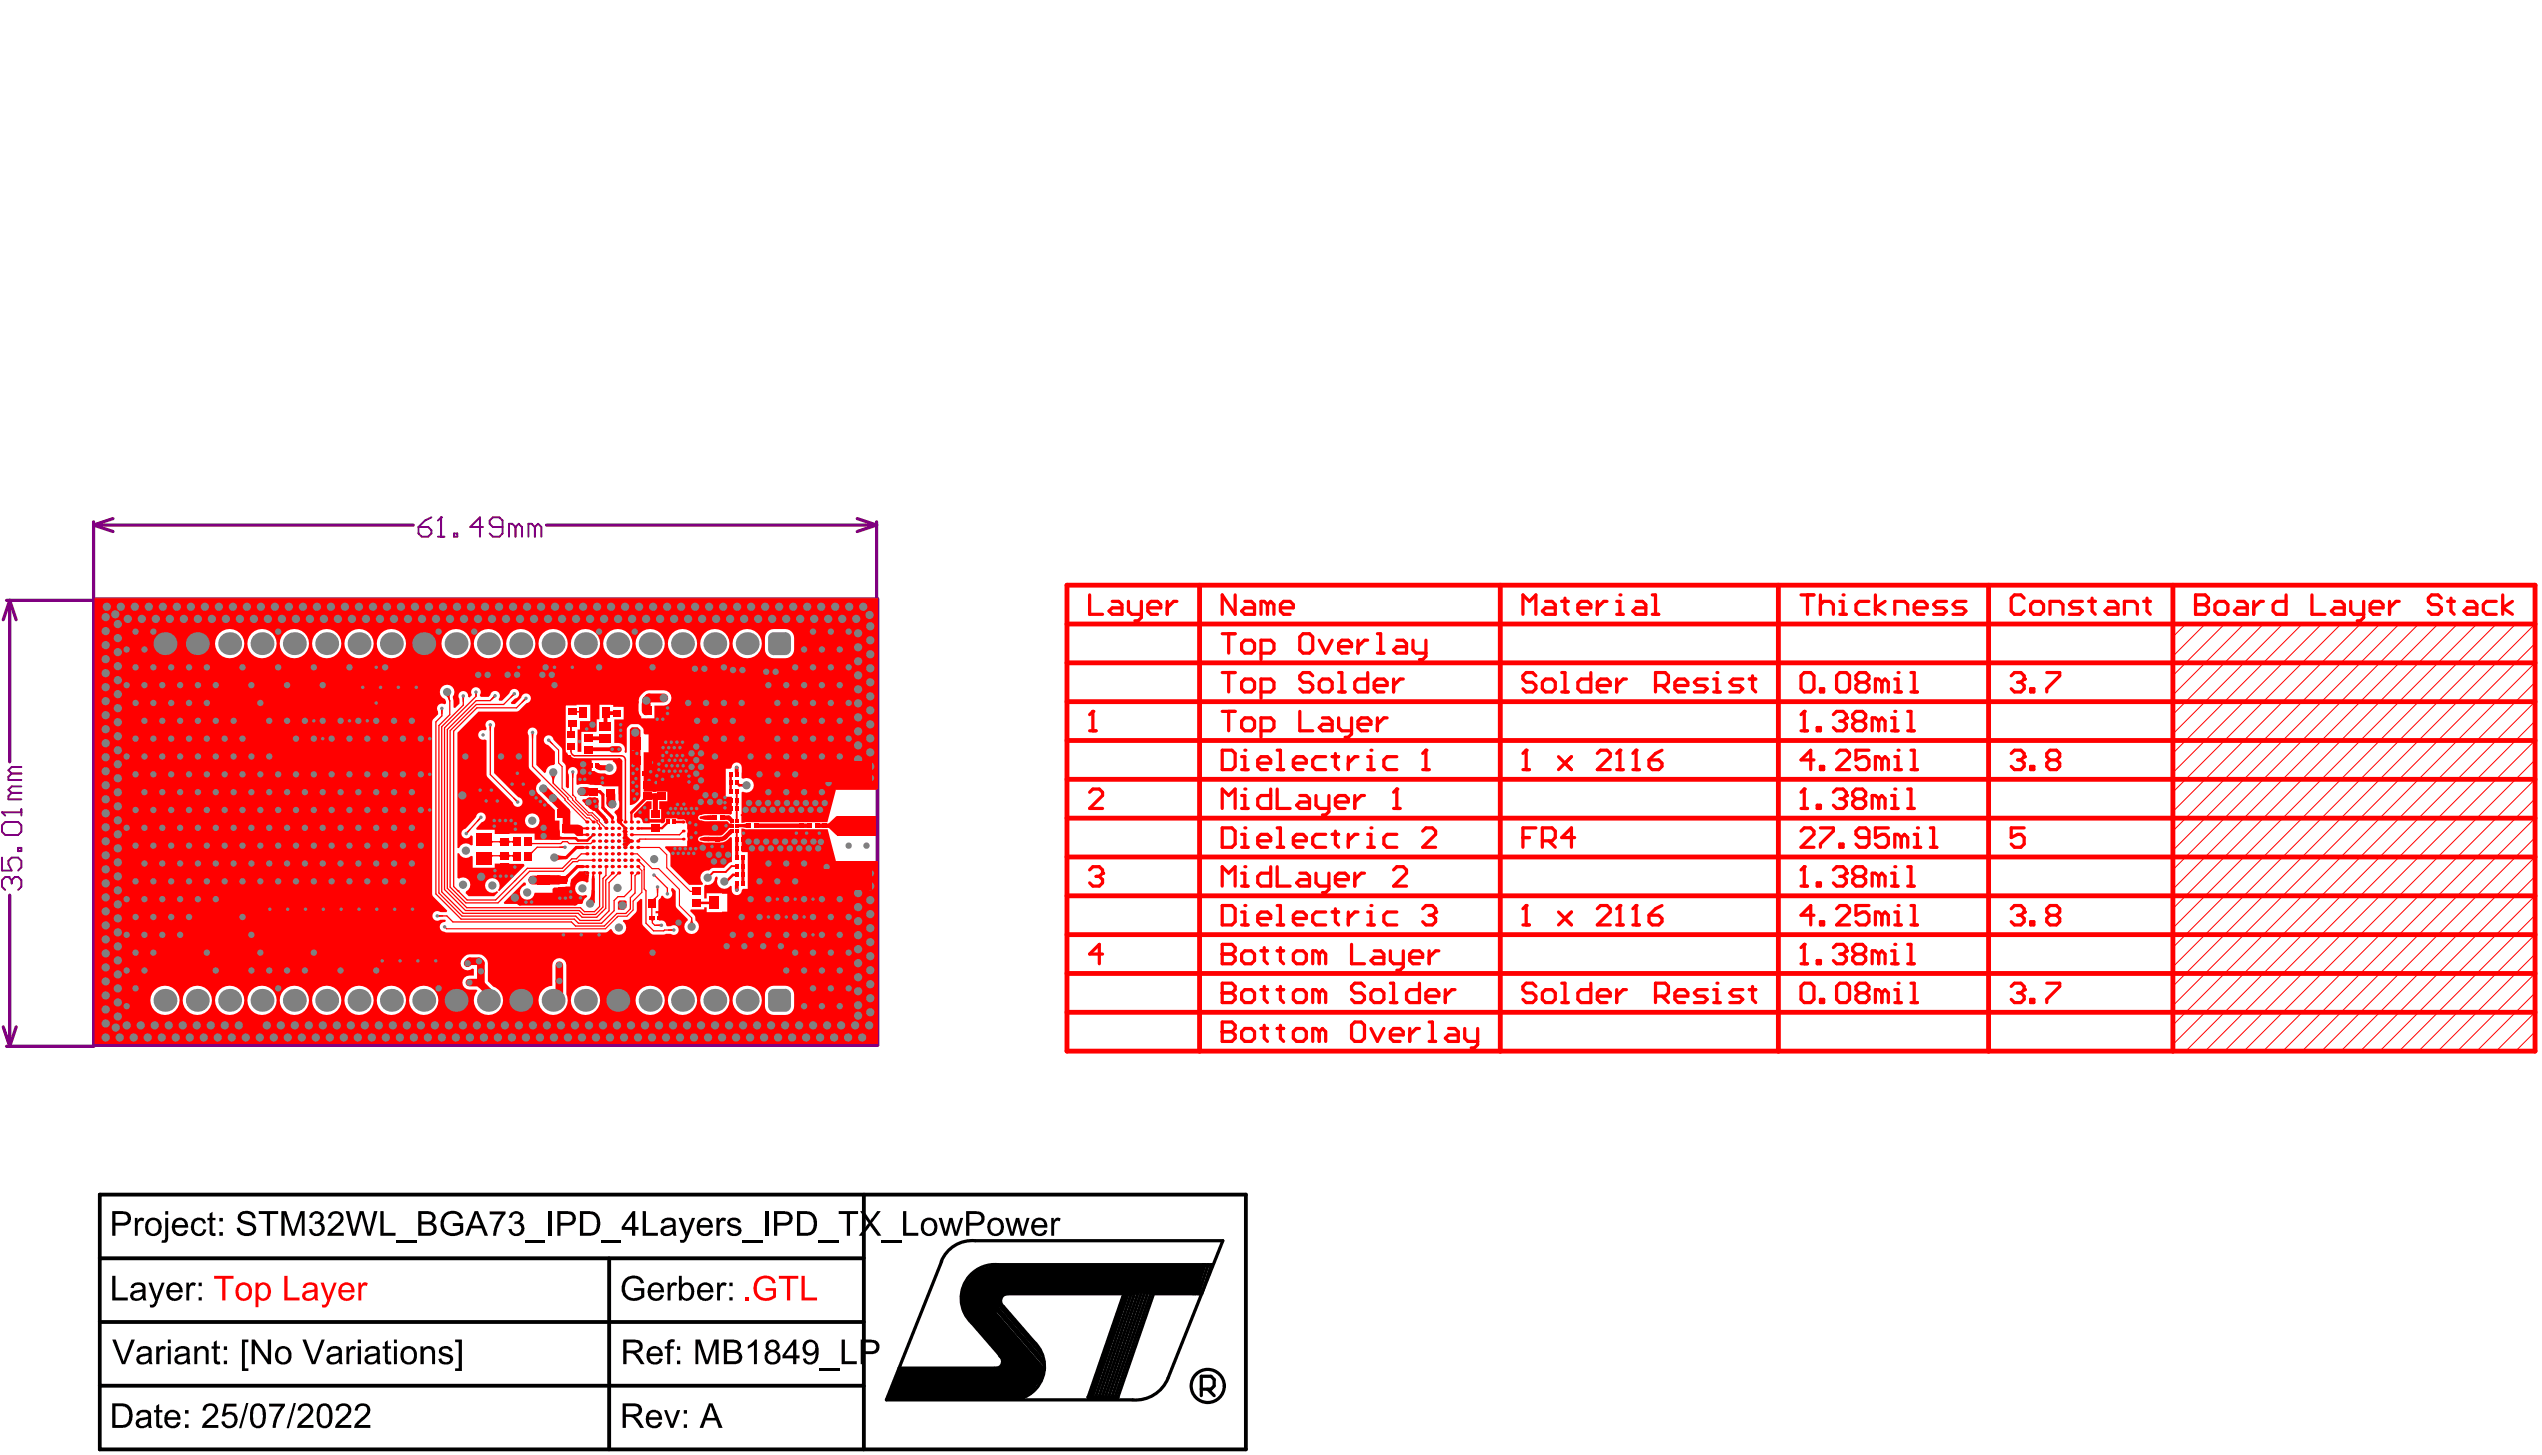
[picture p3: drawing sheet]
<svg xmlns="http://www.w3.org/2000/svg" width="664mm" height="380mm" viewBox="0 0 664 380" stroke-linecap="round" stroke-linejoin="round" font-family="sans-serif">
<g fill="#000">
<path d="M35.2 318h.7v.7a1.19 1.19 0 0 1 1.8-.5l-.3 .8a.83 .83 0 0 0-.9-.1 .83 .83 0 0 0-.4 .8l-.1 3h-.8zM50.5 318.5a2.01 2.01 0 0 1 3.3 .9l-.7 .2a1.21 1.21 0 0 0-1.5-1 1.21 1.21 0 0 0-.9 1.5 1.6 1.6 0 0 0 1.3 2.1l.6-.2 .5-1 .8 .1a2.06 2.06 0 0 1-2.4 1.7 2.06 2.06 0 0 1-1.7-2.4l.3-1.4zM54.7 316.9l.8-.5v1.6h.8v.6h-.8v3.2l.8 .2v.7a1.57 1.57 0 0 1-1.6-.4v-3.7h-.5v-.6h.5zM62.8 316.6a2.6 2.6 0 0 1 3.9 1.3v.2h-.8a1.63 1.63 0 0 0-2.8-.7 .92 .92 0 0 0 0 1 .92 .92 0 0 0 .9 .4l.5 .2a2.44 2.44 0 0 1 2.4 1.5 2.33 2.33 0 0 1-3.3 2.2 2.04 2.04 0 0 1-1.8-2l.9-.1a1.87 1.87 0 0 0 2.7 1.3 .99 .99 0 0 0 .7-1.2 .99 .99 0 0 0-1.1-.7l-.8-.3a2.03 2.03 0 0 1-2.1-1.8l.2-.9zM67.6 316.3h5.1v.7h-2.2v5.7h-.8v-5.7h-2.1zM81.4 316.7a1.83 1.83 0 0 1 2.3-.2 1.83 1.83 0 0 1 .6 2.2l-.7 .5a1.73 1.73 0 0 1 .5 3.1 2.08 2.08 0 0 1-3.4-1.3l.7-.1a1.27 1.27 0 0 0 1.5 1.2 1.27 1.27 0 0 0 1-1.7 1.27 1.27 0 0 0-1.7-.8l.1-.6a1.05 1.05 0 0 0 1.4-.8 1.05 1.05 0 0 0-1-1.3l-.7 .2-.5 .9-.7-.1v-.5zM86.4 316.6h.1a2.36 2.36 0 0 1 2.8 .3 2.4 2.4 0 0 1-.9 3.3l-1.8 1.7h3.2v.8h-4.3l.1-.4a4 4 0 0 1 1.9-2.2 2.67 2.67 0 0 0 1.4-2.5 1.25 1.25 0 0 0-1.4-.6 1.25 1.25 0 0 0-1 1.2l-.8-.1 .1-.7zM116.1 316.9l.7-.4a3.4 3.4 0 0 1 2.9 0l.7 .5 .5 1.1-.9 .2a2 2 0 0 0-1.5-1.4 2 2 0 0 0-2 .8l-.3 .2a2.93 2.93 0 0 0 1 3.9 3 3 0 0 0 2.9-.4v-1.3h-1.8v-.7h2.7l-.1 2.4a3.7 3.7 0 0 1-5.5-.6v-.1a3.7 3.7 0 0 1 .7-4.2zM127.9 316.3h4.1v.7l-1.2 1.7-1 2.2-.2 1.8h-.9l.4-2 .7-1.9 1.2-1.7h-3.1zM133.6 316.6a1.8 1.8 0 0 1 2.3 0 1.8 1.8 0 0 1 .5 2.1l-.6 .5a1.74 1.74 0 0 1 1.2 1.6 1.74 1.74 0 0 1-1.1 1.7 2.05 2.05 0 0 1-3.1-1.5l.8-.1a1.3 1.3 0 0 0 1.5 1.2 1.3 1.3 0 0 0 1-1.7 1.3 1.3 0 0 0-1.8-.8l.1-.6a1.08 1.08 0 0 0 1.4-.7 1.08 1.08 0 0 0-.6-1.4l-1 .2-.6 .9-.7-.1zM187.1 318h.8v.7a1.14 1.14 0 0 1 1.8-.5l-.3 .8a.88 .88 0 0 0-1.1-.1 .88 .88 0 0 0-.3 1v2.8h-.9zM190.2 318.5a2.06 2.06 0 0 1 3.3 .5v.2l-.8 .2a1.07 1.07 0 0 0-1-.8 1.07 1.07 0 0 0-1 .7l.4 .4 .8 .2a1.74 1.74 0 0 1 1.8 1.5 2.03 2.03 0 0 1-2 1.4 2.03 2.03 0 0 1-1.9-1.5l.8-.1a1.16 1.16 0 0 0 1.1 1 1.16 1.16 0 0 0 1.2-1l-1.1-.5a1.99 1.99 0 0 1-1.8-1.1l-.1-.5z"/>
<path d="M219.1 316.3h5v.7h-2.1v5.7h-.8v-5.7h-2.1zM224.6 316.3h1l1.7 2.4 1.8-2.4h.9l-2.2 3 2.4 3.4h-1l-1.9-2.7-2 2.7h-1l2.5-3.3zM274.6 318h.6v.7a1.19 1.19 0 0 1 1.8-.5l-.2 .8a.83 .83 0 0 0-1-.1 .83 .83 0 0 0-.4 .8l-.1 3h-.7zM29.3 333.2h.9v5.6h3.2v.8h-4.1zM38.8 334.9h.8l1.3 3.8 1.3-3.8h.8l-1.9 5a1.5 1.5 0 0 1-1.9 1.5l-.1-.7a1.06 1.06 0 0 0 1.5-1.1zM48.7 334.9h.6v.8a1.17 1.17 0 0 1 1.9-.6l-.3 .8a.84 .84 0 0 0-1.1-.1 .84 .84 0 0 0-.3 1l-.1 2.8h-.7zM73.5 316.3h1.3l1.8 5.5 1.9-5.5h1.1v6.4h-.8v-5.3l-1.8 5.3h-.8l-1.9-5.4v5.4h-.8zM90.3 316.3h.9l1.2 5.5 1.5-5.5h1.1l1.4 5.5 1.3-5.5h.9l-1.8 6.4h-.8l-1.6-5.6-1.5 5.6h-.9zM99.3 316.3h.9v5.6h3.1v.8h-4zM103.5 323.9h5.2v.6h-5.2zM137.3 323.9h5.1v.6h-5.1zM143.2 316.3h.8v6.4h-.8z"/>
<path d="M157.1 323.9h5.2v.6h-5.2zM163.4 333.8l.7-.4a3.4 3.4 0 0 1 2.7-.1l.9 .6 .5 1.1-.8 .2a1.98 1.98 0 0 0-3.2-1 2.86 2.86 0 0 0 .3 4.5 3 3 0 0 0 2.9-.4v-1.3h-1.8v-.6h2.7v2.3a3.6 3.6 0 0 1-5.6-.6v-.1a3.7 3.7 0 0 1 .7-4.2zM167.9 316.3h.8v5.6h3.1v.8h-3.9zM174.4 334.9h.6v.8a1.17 1.17 0 0 1 1.9-.6l-.3 .8a.9 .9 0 0 0-1.1 0 .9 .9 0 0 0-.3 1.1l-.1 2.6h-.7zM177.2 318h.9l1.3 3.8 1.3-3.8h.8l-1.8 4.8a1.62 1.62 0 0 1-2 1.7l-.1-.7a1.06 1.06 0 0 0 1.4-1zM187.3 334.9h.7v.8a1.17 1.17 0 0 1 1.8-.6l-.3 .8a.92 .92 0 0 0-1-.1 .92 .92 0 0 0-.4 1v2.8h-.8zM193.9 323.9h5.2v.6h-5.2zM199.8 316.3h.8v6.4h-.8zM213.7 323.9h5.3v.6h-5.3zM230.1 323.9h5.3v.6h-5.3zM235.9 316.3h.8v5.6h3.1v.8h-3.9zM245.2 318h.8l1 3.8 .9-3.8h.9l.9 3.7 1.1-3.7h.8l-1.5 4.7h-.8l-.9-3.6-1 3.6h-.8z"/>
<path d="M262.6 318h.8l.9 3.8 1.1-3.8h.8l.9 3.7 1-3.7h.8l-1.4 4.7h-.9l-.8-3.6-1 3.6h-.9zM255 331.5l4.8-1.3h54.1v7.6h-51.7l-2.3 5.9-4 4.1-4.7-6.2v-5.5zM29.3 349.8h.9l2.1 5.7 2-5.7h.9l-2.5 6.4h-.9zM40.8 351.6h.8v.7a1.14 1.14 0 0 1 1.7-.6l-.2 .8a.88 .88 0 0 0-1.1-.1 .88 .88 0 0 0-.4 1v2.8h-.8zM50.8 351.6h.6v.7a1.64 1.64 0 0 1 2-.8 1.64 1.64 0 0 1 1.1 1.9v2.8h-.8v-2.8a1.12 1.12 0 0 0-1.1-1.3 1.12 1.12 0 0 0-1.1 1.4v2.7h-.7zM55.8 350.5l.8-.5v1.6h.8v.6h-.8v2.8l.2 .5h.6l.1 .7a1.13 1.13 0 0 1-1.2 0 1.13 1.13 0 0 1-.5-1.1v-2.9h-.6v-.6h.6zM63.2 349.8h1.7v.7h-.9v6.8h.9v.7h-1.7zM65.7 349.8h.9l3.3 5.1v-5.1h.9v6.4h-.9l-3.3-5v5h-.9zM79 349.8h.9l2 5.7 2.1-5.7h.8l-2.4 6.4h-1zM90.5 351.6h.7v.7a1.14 1.14 0 0 1 1.8-.6l-.3 .8a.86 .86 0 0 0-1 0 .86 .86 0 0 0-.4 .9l-.1 2.8h-.7zM100.5 350.5l.8-.5v1.6h.8v.6h-.8v2.8l.2 .5h.6l.1 .7a1.13 1.13 0 0 1-1.2 0 1.13 1.13 0 0 1-.5-1.1v-2.9h-.6v-.6h.6zM109.8 351.6h.8v.7a1.65 1.65 0 0 1 2-.7 1.65 1.65 0 0 1 1 1.8v2.8h-.7v-2.8a1.14 1.14 0 0 0-1.3-1.2 1.14 1.14 0 0 0-.9 1.5v2.5h-.9z"/>
<path d="M114.9 352l.4-.3a1.97 1.97 0 0 1 2.9 1.1l-.8 .1a1.14 1.14 0 0 0-.9-.7 1.14 1.14 0 0 0-1.1 .5 1.26 1.26 0 0 0 1.4 .8 1.37 1.37 0 0 1 1.5 1.7 2.01 2.01 0 0 1-3 .9l-.5-.4-.3-.8 .8-.2a1.13 1.13 0 0 0 1 1 1.13 1.13 0 0 0 1.2-.7l-.2-.5-1-.3a1.5 1.5 0 0 1-1.6-1.9zM118.9 349.8h1.7v8.2h-1.7v-.7h.9v-6.8h-.9zM174.6 350l.6-.3 1.1 .1-.2 .7a.72 .72 0 0 0-.7 0 .72 .72 0 0 0-.4 .7v.4h1v.6h-1v4h-.7v-4h-.7v-.6h.7v-1.1zM181.6 349.8h1.3l1.8 5.5 1.8-5.5h1.2v6.4h-.8v-5.3l-1.9 5.3h-.7l-1.9-5.4v5.4h-.8zM195.3 351.4l1.2-.8 .7-.8h.5v6.4h-.8v-5l-1.6 1zM214.1 357.4h5.2v.6h-5.2zM219.8 349.8h.9v5.7h3.1v.7h-4zM40.8 367.1l.8-.5v1.6h.8v.6h-.8v3.1a.48 .48 0 0 0 .8 .3l.1 .7h-.3a1.05 1.05 0 0 1-1.1-.2 1.05 1.05 0 0 1-.3-1.2v-2.7h-.6v-.6h.6zM53.5 366.9l.1-.1a2.14 2.14 0 0 1 3.4 1.5l-.1 .1a4.5 4.5 0 0 1-2.2 2.8l-.9 .9h3.2v.8h-4.3l.1-.2a3.4 3.4 0 0 1 1.7-2.3 3.2 3.2 0 0 0 1.7-2.3 1.25 1.25 0 0 0-1.4-1 1.25 1.25 0 0 0-1.1 1.3l-.8-.1 .2-.8zM58.6 366.5h3.2v.8h-2.6l-.3 1.8a2.06 2.06 0 0 1 2.6 .2 2.06 2.06 0 0 1 .3 2.6 2.1 2.1 0 0 1-2.3 1 2.1 2.1 0 0 1-1.6-1.7l.7-.1a1.31 1.31 0 0 0 1.4 1.2 1.31 1.31 0 0 0 1.2-1.3 1.42 1.42 0 0 0-.8-1.5 1.42 1.42 0 0 0-1.7 .4l-.7-.1zM64.3 366.4h.6l-1.9 6.6h-.6zM70.3 366.5h4.1v.7l-1.2 1.7-.8 1.8-.4 2.2h-.8l.4-2.2a8.2 8.2 0 0 1 1.8-3.4h-3.1z"/>
<path d="M76.7 366.4h.6l-1.9 6.6h-.6zM78.3 366.9l.2-.1a2.14 2.14 0 0 1 3.4 1.5l-.1 .1a5.1 5.1 0 0 1-2.4 2.9l-.7 .8h3.2v.8h-4.3v-.2a3.4 3.4 0 0 1 1.7-2.3 2.88 2.88 0 0 0 1.7-2.5 1.28 1.28 0 0 0-1.4-.8 1.28 1.28 0 0 0-1 1.3l-.9-.1 .2-.8zM88.3 366.9l.4-.2a2.36 2.36 0 0 1 2.3 .1 1.95 1.95 0 0 1-.2 3.2l-2.2 2.1h3.1v.8h-4.2v-.2a2.61 2.61 0 0 1 1.2-1.8l.6-.6a3.6 3.6 0 0 0 1.7-2.2 1.28 1.28 0 0 0-1.4-1 1.28 1.28 0 0 0-1.1 1.3l-.8-.1 .2-1zM93.3 366.9l.1-.1a2.14 2.14 0 0 1 3.3 1.2 3.2 3.2 0 0 1-1.7 2.8l-1.4 1.3h3.1v.8l-4.2-.1a2.53 2.53 0 0 1 1.2-1.9l.6-.6a3 3 0 0 0 1.6-2.4 1.28 1.28 0 0 0-1.4-.8 1.28 1.28 0 0 0-1.1 1.3l-.7-.1 .2-1zM173.4 368.2h.8l1.3 3.7 1.3-3.7h.9l-1.8 4.7h-.8zM234.8 357.3h26.1l1.5-2.6 7.4 8.5-2.5 2.4h-35.8z"/>
<path d="M30.2 317v2.3h1.7a1.16 1.16 0 0 0 1.5-1.1 1.16 1.16 0 0 0-1.4-1.2zM29.3 316.3h2.6a1.94 1.94 0 0 1 2.3 1.9 1.94 1.94 0 0 1-2.4 1.9h-1.6v2.6h-.9z"/>
<path d="M39.2 318.9l-.3 .3a2.52 2.52 0 0 0 .3 2.6 1.43 1.43 0 0 0 1.7 0 1.43 1.43 0 0 0 .5-1.6 1.38 1.38 0 0 0-.6-1.4 1.38 1.38 0 0 0-1.6 .1zM38.7 318.4a2.22 2.22 0 0 1 2.6-.1 2.22 2.22 0 0 1 .9 2.5 1.1 1.1 0 0 1-.5 1.2 2.23 2.23 0 0 1-2.8 .5 2.23 2.23 0 0 1-1-2.7l.1-.5z"/>
<path d="M43.2 316.3h.7v.9h-.7zM43.2 318h.7v4.9a1.25 1.25 0 0 1-1.3 1.6h-.4l.1-.7h.7l.2-.6z"/>
<path d="M46.1 319l-.4 .9h2.6a1.29 1.29 0 0 0-.8-1.2 1.29 1.29 0 0 0-1.4 .3zM45.6 318.5a2.18 2.18 0 0 1 2.5-.3 2.18 2.18 0 0 1 1.1 2.4h-3.5a1.34 1.34 0 0 0 1 1.5 1.34 1.34 0 0 0 1.6-.9l.8 .1a2.19 2.19 0 0 1-2.6 1.4 2.19 2.19 0 0 1-1.6-2.4l.2-1.2z"/>
<path d="M57.3 318h.9v1h-.9zM57.3 321.8h.9v.9h-.9z"/>
<path d="M110.1 317v2h1.6a.99 .99 0 0 0 1.3-.9 .99 .99 0 0 0-1.1-1.1zM110.1 319.7v2.2h1.8a1.13 1.13 0 0 0 1.3-1.2 1.13 1.13 0 0 0-1.4-1zM109.2 316.3h2.6a1.64 1.64 0 0 1 1.8 1 1.64 1.64 0 0 1-.7 2 1.76 1.76 0 0 1 1.1 2.1 1.76 1.76 0 0 1-2.1 1.3h-2.7z"/>
<path d="M124.4 316.9l-1.1 3.2h2.2zM123.9 316.3h1l2.6 6.4h-.9l-.8-2h-2.7l-.7 2h-.9z"/>
<path d="M146.4 317v2.3h1.7a1.16 1.16 0 0 0 1.4-1.1 1.16 1.16 0 0 0-1.3-1.2zM145.6 316.3h2.6a1.94 1.94 0 0 1 2.2 2 1.94 1.94 0 0 1-2.4 1.8h-1.6v2.6h-.8z"/>
<path d="M152.3 317v4.9h1.5a1.82 1.82 0 0 0 2.1-2.2 2.12 2.12 0 0 0-2.2-2.7zM151.5 316.3h2.4a3.1 3.1 0 0 1 2.8 4 2.61 2.61 0 0 1-2.9 2.4h-2.3z"/>
<path d="M165.1 317.6l-2 2.8h2zM165.2 316.3h.7v4.1h.9v.8h-.9v1.5h-.8v-1.5h-2.7v-.8z"/>
<path d="M183.3 318.8l-.4 .6-.1 .5h2.5a1.27 1.27 0 0 0-.6-1.2 1.27 1.27 0 0 0-1.4 .1zM182.6 318.5a2.18 2.18 0 0 1 2.6-.3 2.18 2.18 0 0 1 1 2.4h-3.5a1.33 1.33 0 0 0 1 1.5 1.33 1.33 0 0 0 1.6-.8v-.1l.9 .1a2.22 2.22 0 0 1-2.9 1.3 2.22 2.22 0 0 1-1.2-2.9l.1-.7z"/>
<path d="M203 317v2.3h1.7a1.16 1.16 0 0 0 1.4-1 1.16 1.16 0 0 0-1.2-1.3zM202.2 316.3h2.6a1.94 1.94 0 0 1 2.2 2 1.94 1.94 0 0 1-2.4 1.8h-1.6v2.6h-.8z"/>
<path d="M209 317v4.9h1.4a1.91 1.91 0 0 0 2.2-2.2 2.4 2.4 0 0 0-1.5-2.6zM208.2 316.3h2.4a3.2 3.2 0 0 1 2.5 4.6 2.56 2.56 0 0 1-2.7 1.8h-2.2z"/>
<path d="M241.6 319l-.1 .2a2.13 2.13 0 0 0 .8 2.9 1.37 1.37 0 0 0 1.7-1.4 1.79 1.79 0 0 0-1.1-2.1h-.6zM241.3 318.4h.1a2.3 2.3 0 0 1 2.8 .1v.1a2.71 2.71 0 0 1-.7 4.1 2.23 2.23 0 0 1-3-2.6l.2-.9z"/>
<path d="M253.2 317v2.3h1.7a1.16 1.16 0 0 0 1.4-1.1 1.16 1.16 0 0 0-1.3-1.2zM252.3 316.3h2.7a1.93 1.93 0 0 1 2.2 2 1.93 1.93 0 0 1-2.4 1.8h-1.6v2.6h-.9z"/>
<path d="M259.2 318.9l-.3 .3a2.52 2.52 0 0 0 .3 2.6 1.41 1.41 0 0 0 1.6 .1 1.41 1.41 0 0 0 .6-1.6 1.39 1.39 0 0 0-.6-1.5 1.39 1.39 0 0 0-1.6 .1zM258.6 318.4a2.32 2.32 0 0 1 2.9 0 2.32 2.32 0 0 1 .6 2.8 2.17 2.17 0 0 1-2.6 1.5 2.17 2.17 0 0 1-1.7-2.4l.2-1z"/>
<path d="M270.5 319l-.3 .9h2.6a1.34 1.34 0 0 0-.8-1.2 1.34 1.34 0 0 0-1.5 .3zM270 318.5h.1a2.12 2.12 0 0 1 2.5-.3 2.12 2.12 0 0 1 .9 2.4h-3.3a1.34 1.34 0 0 0 1 1.5 1.34 1.34 0 0 0 1.6-.9l.7 .1a2.2 2.2 0 0 1-2.6 1.4 2.2 2.2 0 0 1-1.6-2.6l.2-.8z"/>
<path d="M34.9 338a.97 .97 0 0 0 .4 1 .97 .97 0 0 0 1.1 0 1.29 1.29 0 0 0 .7-1.7l-1.7 .3zM34.6 335.4a2.36 2.36 0 0 1 3.3 .3l.1 3.4 .3 .5h-.9l-.1-.6a2.13 2.13 0 0 1-3 .2 1.45 1.45 0 0 1 0-1.7 1.45 1.45 0 0 1 1.6-.5l.9-.2a.53 .53 0 0 0 .5-.5 .53 .53 0 0 0-.4-.5 1.28 1.28 0 0 0-2 .6l-.8-.1z"/>
<path d="M44.7 335.9l-.4 1h2.6a1.29 1.29 0 0 0-.8-1.3 1.29 1.29 0 0 0-1.4 .3zM44.2 335.4a2.18 2.18 0 0 1 2.5-.3 2.18 2.18 0 0 1 1 2.4h-3.4a1.34 1.34 0 0 0 1 1.5 1.34 1.34 0 0 0 1.6-.9l.7 .1a2.19 2.19 0 0 1-2.8 1.4 2.19 2.19 0 0 1-1.3-2.8l.1-.6z"/>
<path d="M51.9 334.9h.8v1h-.8zM51.9 338.7h.8v.9h-.8z"/>
<path d="M170.3 335.9l-.3 1h2.6a1.28 1.28 0 0 0-.8-1.3 1.28 1.28 0 0 0-1.5 .3zM170 335.3a2.19 2.19 0 0 1 2.5-.1 2.19 2.19 0 0 1 .9 2.3h-3.4a1.34 1.34 0 0 0 1 1.5 1.34 1.34 0 0 0 1.6-.9l.8 .1a2.19 2.19 0 0 1-2.7 1.5 2.19 2.19 0 0 1-1.6-2.6l.3-1.1z"/>
<path d="M173.7 320.8a.84 .84 0 0 0-.1 1.2 .84 .84 0 0 0 1.2 .1 1.37 1.37 0 0 0 .8-1.7zM173.1 318.4h.2a2.22 2.22 0 0 1 3.1 .3l.1 2.9 .2 1.1h-.8l-.1-.6a2.23 2.23 0 0 1-3.1 .1 1.55 1.55 0 0 1 1.6-2.2h.6a.7 .7 0 0 0 .8-.8 .7 .7 0 0 0-.9-.6l-.9 .1-.5 .8-.8-.1z"/>
<path d="M178.4 335.9v.1a2.5 2.5 0 0 0 .3 2.9 1.45 1.45 0 0 0 1.5-.3 1.45 1.45 0 0 0 .3-1.6 1.23 1.23 0 0 0-.5-1.3 1.23 1.23 0 0 0-1.4 .1zM177.3 333.2h.8v2.2a1.88 1.88 0 0 1 2.2-.3 1.88 1.88 0 0 1 1 1.9 2.64 2.64 0 0 1-.6 2.2 1.61 1.61 0 0 1-2.6-.2v.6h-.8z"/>
<path d="M183.3 335.9l-.4 1h2.6a1.29 1.29 0 0 0-.7-1.3 1.29 1.29 0 0 0-1.5 .3zM182.6 335.4h.1a2.2 2.2 0 0 1 2.5-.3 2.2 2.2 0 0 1 1.2 2.2l-.1 .2h-3.4a1.34 1.34 0 0 0 1 1.5 1.34 1.34 0 0 0 1.6-.9l.8 .1a2.19 2.19 0 0 1-2.8 1.4 2.19 2.19 0 0 1-1.4-2.8z"/>
<path d="M190.5 334.9h.8v1h-.8zM190.5 338.7h.8v.9h-.8z"/>
<path d="M36.7 354.4a.82 .82 0 0 0-.1 1.1 .82 .82 0 0 0 1.1 .2 1.31 1.31 0 0 0 1-1.8zM36.2 351.9h.1a2.25 2.25 0 0 1 3.2 .4l.1 3.3 .3 .6h-.9l-.1-.6a2.13 2.13 0 0 1-3 .2 1.37 1.37 0 0 1-.1-1.6 1.37 1.37 0 0 1 1.5-.6l1.1-.2a.58 .58 0 0 0 .5-.5 .58 .58 0 0 0-.4-.6 1.29 1.29 0 0 0-2 .7l-.8-.1z"/>
<path d="M43.8 349.8h.8v.9h-.8zM43.8 351.6h.8v4.6h-.8z"/>
<path d="M46.7 354.4a.84 .84 0 0 0-.1 1.2 .84 .84 0 0 0 1.2 0 1.37 1.37 0 0 0 .9-1.7zM46 352.1a2.56 2.56 0 0 1 3.4 .1l.2 3.7 .2 .3h-.9l-.1-.6a2.24 2.24 0 0 1-3.1 .1 1.6 1.6 0 0 1 1.6-2.2h.6a.7 .7 0 0 0 .8-.7 .7 .7 0 0 0-.9-.6l-.9 .1-.4 .7-.9-.1z"/>
<path d="M58.5 351.6h.8v.9h-.8zM58.5 355.3h.8v.9h-.8z"/>
<path d="M73.2 352.4a2.33 2.33 0 0 0 0 3.1 1.51 1.51 0 0 0 1.7-.2 1.51 1.51 0 0 0 .5-1.6 1.38 1.38 0 0 0-.7-1.4 1.38 1.38 0 0 0-1.5 .1zM72.6 351.9a2.28 2.28 0 0 1 2.6 0 2.28 2.28 0 0 1 .9 2.5 2.2 2.2 0 0 1-2.7 1.9 2.2 2.2 0 0 1-1.5-2.9l.1-.6z"/>
<path d="M86.4 354.4a.84 .84 0 0 0-.1 1.2 .84 .84 0 0 0 1.2 0 1.2 1.2 0 0 0 .9-1.7zM85.9 351.9h.1a2.44 2.44 0 0 1 3.1 .3l.2 .5v3l.2 .5h-.8l-.2-.6a2.12 2.12 0 0 1-3 .1 1.55 1.55 0 0 1 1.6-2.2h.5a.69 .69 0 0 0 .9-.7 .69 .69 0 0 0-.9-.6l-1.1 .1-.3 .7-.8-.1z"/>
<path d="M93.4 349.8h.9v.9h-.9zM93.4 351.6h.9v4.6h-.9z"/>
<path d="M96.4 354.4a.76 .76 0 0 0-.3 1 .76 .76 0 0 0 1 .3 1.38 1.38 0 0 0 1.2-1.8zM95.8 351.9h.1a2.4 2.4 0 0 1 3.1 .3l.2 .3v2.9l.2 .8h-.8l-.1-.6a2.23 2.23 0 0 1-3.1 .1 1.55 1.55 0 0 1 1.6-2.2h.6a.7 .7 0 0 0 .8-.7 .7 .7 0 0 0-.9-.6l-1.1 .1-.3 .7-.8-.1z"/>
<path d="M102.9 349.8h.8v.9h-.8zM102.9 351.6h.8v4.6h-.8z"/>
<path d="M105.9 352.4a2.33 2.33 0 0 0 .1 3.1 1.51 1.51 0 0 0 1.7-.2 1.51 1.51 0 0 0 .4-1.6 1.38 1.38 0 0 0-.6-1.4 1.38 1.38 0 0 0-1.6 .1zM105.3 351.9a2.28 2.28 0 0 1 2.7 0 2.28 2.28 0 0 1 .9 2.5 2.2 2.2 0 0 1-2.7 1.9 2.2 2.2 0 0 1-1.5-2.9l.2-1z"/>
<path d="M163.6 350.6v2.1h1.9a1.22 1.22 0 0 0 1.5-1.3l-.2-.4a.94 .94 0 0 0-1.1-.4zM162.8 349.8h2.9a1.79 1.79 0 0 1 2.2 1.6 1.79 1.79 0 0 1-1.8 2l.5 .2 .6 .7 1.2 1.9h-1l-1.1-1.5a2.02 2.02 0 0 0-1.6-1.3h-1.1v2.8h-.8z"/>
<path d="M170.2 352.3l-.4 .6-.1 .5h2.6a1.27 1.27 0 0 0-.7-1.2 1.27 1.27 0 0 0-1.4 .1zM169.5 352.1l.1-.1a2.14 2.14 0 0 1 2.5-.2 2.14 2.14 0 0 1 1 2.3h-3.5a1.45 1.45 0 0 0 2 1.5l.5-.4 .2-.5 .8 .2a2.22 2.22 0 0 1-2.9 1.3 2.22 2.22 0 0 1-1.2-2.9z"/>
<path d="M176.8 351.6h.9v.9h-.9zM176.8 355.3h.9v.9h-.9z"/>
<path d="M189.9 350.6v1.9h1.5a1.01 1.01 0 0 0 1.3-1 1.01 1.01 0 0 0-1.3-.9zM189.9 353.3v2.2h1.8a1.12 1.12 0 0 0 1.3-1.2 1.12 1.12 0 0 0-1.4-1zM189.1 349.8h2.4a1.64 1.64 0 0 1 1.9 1 1.64 1.64 0 0 1-.6 2h-.2a1.76 1.76 0 0 1 1.1 2.2 1.76 1.76 0 0 1-2 1.2h-2.6z"/>
<path d="M200.8 351.5a1.01 1.01 0 0 0 2 0 1.01 1.01 0 0 0-2 0zM200.4 354.4a1.35 1.35 0 0 0 2.7 0 1.35 1.35 0 0 0-2.7 0zM200.5 350.2a1.81 1.81 0 0 1 2.3-.1 1.81 1.81 0 0 1 .5 2.2l-.6 .5a1.88 1.88 0 0 1 1 2.3 1.88 1.88 0 0 1-2.2 1.2 1.84 1.84 0 0 1-1.7-1.5 1.84 1.84 0 0 1 1.1-2 1.49 1.49 0 0 1-.4-2.6z"/>
<path d="M207.1 351.2l-2 2.7h2zM207.3 349.8h.7v4.1h.8v.8h-.8v1.5h-.9v-1.5h-2.7v-.8z"/>
<path d="M210.9 350.8a1.4 1.4 0 0 0-.3 1.8 1.4 1.4 0 0 0 1.7 .6 1.47 1.47 0 0 0 .7-1.6 1.47 1.47 0 0 0-1.3-1.1zM210.4 350.2a2.23 2.23 0 0 1 2.4 0 2.23 2.23 0 0 1 1 2.1v.6a3.2 3.2 0 0 1-1.8 3.4 1.8 1.8 0 0 1-2.2-1.5l.7-.1a1.14 1.14 0 0 0 1.2 1 1.14 1.14 0 0 0 1.1-1.1l.3-1.4a1.94 1.94 0 0 1-2.7 .5 1.94 1.94 0 0 1-.6-2.5z"/>
<path d="M225.6 350.6v2.2h1.8a1.16 1.16 0 0 0 1.5-1 1.16 1.16 0 0 0-1.4-1.2zM224.8 349.8h2.6a1.94 1.94 0 0 1 2.3 2 1.94 1.94 0 0 1-2.4 1.8h-1.7v2.6h-.8z"/>
<path d="M30.2 367.2v4.9h1.5a1.82 1.82 0 0 0 2-2.2 2.12 2.12 0 0 0-2.2-2.7zM29.3 366.4h2.5a2.83 2.83 0 0 1 2.8 3.4v.5a2.6 2.6 0 0 1-2.9 2.6h-2.4z"/>
<path d="M36.3 371.3a.86 .86 0 0 0 .3 .9 .86 .86 0 0 0 1 .1 1.31 1.31 0 0 0 1-1.8l-1.9 .4zM36.1 368.6l.3-.2a2.07 2.07 0 0 1 3.1 .8v3.1l.2 .6-.8-.1a.28 .28 0 0 0-.1-.3 .28 .28 0 0 0-.4-.1 1.91 1.91 0 0 1-2.9-.4 1.68 1.68 0 0 1 2-1.8l.3-.1a.74 .74 0 0 0 .9-.4 1.25 1.25 0 0 0-1.2-.9 1.25 1.25 0 0 0-1.2 .9l-.7-.1z"/>
<path d="M44.3 369l-.5 .6v.5h2.5a1.27 1.27 0 0 0-.7-1.2 1.27 1.27 0 0 0-1.3 .1zM43.6 368.6h.1a2.14 2.14 0 0 1 2.5-.1 2.14 2.14 0 0 1 .9 2.3h-3.4a1.35 1.35 0 0 0 1 1.5 1.35 1.35 0 0 0 1.6-1l.8 .1a2.21 2.21 0 0 1-2.7 1.4 2.21 2.21 0 0 1-1.5-2.6l.3-1z"/>
<path d="M48.3 368.2h1v1h-1zM48.3 371.9h1v1h-1z"/>
<path d="M66.7 367.3a3.8 3.8 0 0 0-.6 2.7v.3a1.74 1.74 0 0 0 1.3 2.1 1.71 1.71 0 0 0 1.2-1.9l.1-.8a2.66 2.66 0 0 0-.9-2.6zM66.2 366.8a2 2 0 0 1 3.2 1.7v1.4a2.75 2.75 0 0 1-1.6 3.1 2.03 2.03 0 0 1-2.4-2.2l-.1-1.2a3.5 3.5 0 0 1 .9-2.8z"/>
<path d="M84 367.4a5.4 5.4 0 0 0 0 4.5 1.14 1.14 0 0 0 1.3 .3 1.14 1.14 0 0 0 .6-1.3l.1-.9a3.5 3.5 0 0 0-.6-2.6l-.2-.3h-.8zM83.6 366.8a2.05 2.05 0 0 1 2.2-.1 2.05 2.05 0 0 1 1 2v1.2a3.1 3.1 0 0 1-1.6 3.1 2.03 2.03 0 0 1-2.4-2.2l-.1-1.2a3.9 3.9 0 0 1 .9-2.8z"/>
<path d="M163.5 367.2v2.1h1.8a1.21 1.21 0 0 0 1.5-1.2l-.2-.6-.3-.2zM162.6 366.4h3a1.79 1.79 0 0 1 2.1 1.6 1.79 1.79 0 0 1-1.8 2l.5 .3 .6 .6 1.2 2h-1l-.9-1.4a2.23 2.23 0 0 0-1.8-1.5h-1v2.9h-.9z"/>
<path d="M170.1 369l-.5 .7v.4h2.5a1.31 1.31 0 0 0-2-1.1zM169.5 368.6a2.19 2.19 0 0 1 2.5-.1 2.19 2.19 0 0 1 .9 2.3h-3.4a1.35 1.35 0 0 0 1 1.5 1.35 1.35 0 0 0 1.6-1l.8 .1a2.22 2.22 0 0 1-2.8 1.5 2.22 2.22 0 0 1-1.4-2.8l.2-.8z"/>
<path d="M178.6 368.2h.8v1h-.8zM178.6 371.9h.8v1h-.8z"/>
<path d="M185.6 367.1l-1 3.2h2.1zM185.2 366.4h.9l2.6 6.5h-1l-.7-2h-2.7l-.6 2h-1z"/>
<circle cx="257.3" cy="360.7" r=".84"/>
</g>
<path d="M26.1 311.9h299.3v66.6h-299.3zM225.6 311.9v66.6M26.1 328.6h199.5M159.1 328.6v49.9M26.1 345.2h199.5M26.1 361.8h199.5M284.2 364.9h7.8" fill="none" stroke="#000" stroke-width="1"/>
<g fill="none" stroke="#000" stroke-width=".84">
<path d="M246 329.3l-14.5 36.3h64.3a9.1 9.1 0 0 0 9.3-5.8l14.3-35.8h-64.7a8.7 8.7 0 0 0-8.9 5.4M252.9 337.8h43.2M254.3 339.9l17.6 20.3M254.5 333.4l17.6 20.3M254.7 339.4l17.5 20.2M254.7 338.6l17.7 20.4M254.7 337.7l17.7 20.4M254.7 334.8l17.7 20.4M255.1 337.3l17.7 20.4M255.1 336.1l17.7 20.3M263.3 337.8a1.89 1.89 0 0 0-1.9 1.3 1.89 1.89 0 0 0 .7 2.1l7.9 9.1a8.8 8.8 0 0 1-3.6 14.9M293.8 337l-9.6 27.9"/>
<path d="M294.5 337l-9.6 27.7M294.9 337l-9.5 27.7M295.7 337l-9.5 27.7M296.6 337l-9.5 27.7M297.4 337l-9.5 27.7M298.3 337l-9.6 27.7M299.1 337l-9.5 27.7M300 337l-9.6 27.7M300.8 337l-9.5 27.7M301.6 337.8h12.3l2.5-7.6h-55.7a8.8 8.8 0 0 0-8.9 5.2 8.8 8.8 0 0 0 2.1 10.1l10.2 11.8h-29.3M301.6 337l-9.6 27.9M314.2 330.2l-2.6 7.6"/>
<path d="M314.7 330.2l-2.5 7.6M315.6 330.2l-2.6 7.6M251.8 342.4l18 20.8M252.6 342.4l17.6 20.4M252.6 341.6l17.6 20.3M253 341.1l17.7 20.4M253.4 340.7l17.7 20.4M253.9 340.3l17.6 20.3M261 354a1.81 1.81 0 0 1 .7 2.2 1.81 1.81 0 0 1-2 1.1M313.7 362.8h2.6l.8-.9v-1.7l-.8-.8h-2.6v5M315.4 362.8l1.7 1.6"/>
<circle cx="315.4" cy="361.9" r="4.3"/>
</g>
<path d="M24.6 156.5h204.6v116.4h-204.6z" fill="none" stroke="#800080" stroke-width="1"/>
<g fill="none" stroke="#800080" stroke-width=".84">
<path d="M24.4 137.1l5.1 1.7M24.4 137.1h83.6M24.4 136.3v20.4M29.5 135.4l-5.1 1.7M142.7 137.1h86.3M223.9 135.4l5.1 1.7M229 137.1l-5.1 1.7M229 136.3v20.4M1.7 156.8h22.7M2.5 156.8l1.7 5M2.5 156.8l-1.7 5M2.5 156.8v42.1"/>
<path d="M2.5 233.7v39.5M.8 268.1l1.7 5.1M1.7 273.2h22.8M4.2 268.1l-1.7 5.1"/>
</g>
<path d="M2.2 229h-.8l-.9 .9v1.6l.9 .9" fill="none" stroke="#800080" stroke-width=".51"/>
<circle cx="2.2" cy="229" r=".25" fill="#800080"/>
<path d="M.5 212.1h5.1M1.4 214.7h3.3l.9 .8v1.7l-.9 .8h-3.3l-.9-.8v-1.7zM5.6 211.3v1.7M.5 223.9v3.4h2.5l-.8-1.7v-.8l.8-.9h1.7l.9 .9v1.7l-.9 .8M2.2 229l.8 .9M3 229.9v.8M3 229.9l.9-.9h.8l.9 .9v1.6l-.9 .9M4.7 221.4h.9v.9h-.9z" fill="none" stroke="#800080" stroke-width=".51"/>
<circle cx=".5" cy="212.1" r=".25" fill="#800080"/>
<path d="M109.3 137.6h2.5l.9 .9v.8l-.9 .9h-1.7l-.8-.9zM112.7 135.1l-1.7 .8-1.7 1.7M115.2 135.1v5.1M114.4 140.2h1.7M.5 212.1l.9 .9M3 207.1l-.8 .8v.8h3.4M3 202l-.8 .8v.9h3.4M3 207.1h2.6M3 202h2.6M5.6 205.4h-2.6l-.8 .8 .8 .9M5.6 200.3h-2.6l-.8 .8 .8 .9" fill="none" stroke="#800080" stroke-width=".51"/>
<circle cx="115.2" cy="135.1" r=".25" fill="#800080"/>
<path d="M115.2 135.1l-.8 .8M118.6 139.3h.8v.9h-.8zM126.2 137.6h-3.4l2.5-2.5v5.1M131.3 137.6h-2.6l-.8-.8v-.9l.8-.8h1.7l.9 .8v3.4l-.9 .9h-1.7l-.8-.9M134.6 137.6l-.8-.8h-.9v3.4M134.6 137.6v2.6M134.6 137.6l.9-.8 .8 .8v2.6M139.7 137.6l-.8-.8h-.9v3.4M139.7 137.6v2.6M139.7 137.6l.9-.8 .8 .8v2.6" fill="none" stroke="#800080" stroke-width=".51"/>
<g fill="#f00">
<path d="M164.5 190.4l.5-.5h1.6l.7 .7v17.2a3 3 0 0 1-2.8 2.4z"/>
<path d="M147.2 215.3h3.4a1.34 1.34 0 0 1 1.7 1v1.9l-1.5 .1-1-.7h-2.6z"/>
<path d="M153.2 201.8l2.9 .1 .2 .3v2.4l-3.8 .1-.2-.3v-1.7z"/>
<path d="M183.1 218.8l.9-.3h1.2v1.2l-1.7-.1-.4-.2z"/>
<path d="M183.2 213.2l.9-.3h1.2v1.2l-1.7-.1-.4-.2z"/>
<path d="M163.3 220.8l.5-.3 .2 .2-.3 .5z"/>
<path d="M149.3 201.9h.6l-.2 1.2h-.3z"/>
<path d="M192.4 215.6l3-.6v1.2z"/>
<path d="M172.9 215.9v.4h-.4z"/>
<path d="M190.7 216.5h.2l.6 .9-.5 .4-1.3 .2z"/>
<path d="M215.8 215.6l2.6-2.5h1.4v5h-1.3z"/>
<path d="M127.8 189.6h.6l-.2 1.2h-.3z"/>
<path d="M125.2 213.5l.4 .4-.9 .8-.2-.3z"/>
<path d="M121.8 217.2l.9-.8 .2 .2-.7 1z"/>
<path d="M133.9 181.2l.4 .4-.9 .8-.3-.3z"/>
<path d="M134 219.1v1.4l-.1-.4-.2-.1z"/>
<path d="M134.3 208.2l.9 .8-.4 .4-.8-.9z"/>
<path d="M136.9 182.4l.4 .4-.9 .7-.2-.2z"/>
<path d="M134 222.8v1.3l-.1-.3-.2-.2z"/>
<path d="M133 219.1l.1 .4 .2 .1-.3 .9z"/>
<path d="M133 222.8l.1 .4 .2 .1-.3 .8z"/>
<path d="M174.5 242.7l1.1-.1v.6l-1.1-.2z"/>
<path d="M169.7 240.3h1.4h-.4l-.1 .3z"/>
<path d="M171.2 241.5l1.2-.2v.6l-1.2-.1z"/>
<path d="M180.5 239.7h.3l.1 .9 .3 .4h-1.1l.3-.4z"/>
<path d="M124.1 181.1h.5l-.1 .7h-.3z"/>
<path d="M138.7 219.6l.1 .4 .3 .1v.4l-.4 .3z"/>
<path d="M152.1 227.8l.8-.1v.5l-.8-.1z"/>
<path d="M153 228.3h.6l-.2 1.1h-.3z"/>
<path d="M163 220h.6l-.2 1.2h-.3z"/>
<path d="M154.5 232.4l.9 .3-.4 2.7-1.4-.4a2.85 2.85 0 0 0 .9-2.6z"/>
<path d="M143.8 202.5h1.4l-.4 .7-.1 1.3h-.4l-.1-1.3z"/>
<path d="M171.4 232h.6l-.1 1.1h-.3z"/>
<path d="M128.9 181.7l.4 .4-1 .8-.2-.3z"/>
<path d="M115.1 185.3h.6l-.1 1.2h-.3z"/>
<path d="M120.7 182.1h.6l-.1 1.1h-.4z"/>
<path d="M114.6 238.9l1.1 .1v.3l-1.1 .2z"/>
<path d="M116.5 181.8l1.1-.4-.2 .6 .2 1-.3 .1-.4-.9z"/>
<path d="M145.5 223.1a3.7 3.7 0 0 0 2.4 .4v.9h-1.6l-.8 .3z"/>
<path d="M146.1 221.1l1.1-.2v.6l-1.2-.1z"/>
<path d="M138.8 191.6h.6l-.1 1.2h-.4z"/>
<path d="M143.3 193.7l.5-.4 .7 1-.2 .2z"/>
<path d="M157.7 202.9h1.1v.5l-1.1 .1z"/>
<path d="M169.9 234.8l1.4-.2-.2 .2z"/>
<path d="M145.9 228.9a1.69 1.69 0 0 0 2.3-.6l.5 .7-.4 .7-.2 1z"/>
<path d="M128.4 222.8l.1 .4 .2 .1-.3 .8z"/>
<path d="M128.4 219.1l.1 .4 .2 .1-.3 .9z"/>
<path d="M130.7 219.1v1.4l-.1-.4-.3-.1z"/>
<path d="M130.7 222.8v1.3l-.1-.3-.3-.2z"/>
<path d="M138.8 222.5l.3-.2-.3 1.4z"/>
<path d="M143.6 228.6h2.4v2.3l-2.4 .1z"/>
<path d="M157.9 202.9l.4-.1 .1-.3v1.7l-.1-.6-.4-.2z"/>
<path d="M160.7 202.5l.4 1.3v.7l-.3-.1-.1 .4z"/>
<path d="M158.1 180.8h5.3l2.4 1 .8 .8v1.1l-.7 .8h-1.9l-.5-.5h-3.8l-1.6-1.5z"/>
<path d="M169.7 195.2h8.1v7.6l-3.9 .2v2h-5.6v-8h1.4z"/>
<path d="M163.2 215.9a1.53 1.53 0 0 1 .5 2.1 1.22 1.22 0 0 0 1.3 1.2l.4 .4-.4 .4a1.24 1.24 0 0 0-1.3 1.4l-.4 .3a1.53 1.53 0 0 1-.4-2.1l-.4-.8a1.24 1.24 0 0 0 0-1.7l.3-.9z"/>
<path d="M152.2 208.7l4-.3 .1 3 2.5 2.6-.1 .6-.5 .3-.7-.7-.3-.8-1.8-1.8-1.2-.3-2.2-2.2z"/>
<path d="M161.8 235.1h1.4l.5 .3v1.5l-.7 .7h-1.6v-2z"/>
<path d="M136.8 230.4l.4 .1 .2 .3-.2 .4a1.92 1.92 0 0 0-1.4 2.2 1.92 1.92 0 0 0 2.1 1.6 1.92 1.92 0 0 0 1.8-1.9h4.6v-1l.4-.3 4.2-.3v-.9l.3-1 2.1-2.1h1a1.07 1.07 0 0 1 1.3 .2 1.07 1.07 0 0 1 .2 1.2l-.1 1.4-.4 .2a1.9 1.9 0 0 0-3.1 1.3 1.9 1.9 0 0 0 2.8 1.9l.4 .2-.3 .4a2.03 2.03 0 0 0-1 1.7h-20.4l-.1-.3z"/>
<path d="M119.5 222.8h.4a1.9 1.9 0 0 0 3.1 .7l.5 .1v3h5.7v-1.1l7.6 .2 .2 .4-6.6 6.6-.4-.2a1.9 1.9 0 0 0-1-3.1 1.9 1.9 0 0 0-2.3 2.3 1.9 1.9 0 0 0 3.1 1l.3 .3-1 1h-6.7l-.8-.8 .1-.4a1.89 1.89 0 0 0 .9-2.7 1.89 1.89 0 0 0-2.7-.6l-.4-.3z"/>
<path d="M24.7 156.2h204.7v49.7l-.5 .4-10.6-.1-2.2 8.5h-21.2l-1.3 .2-.1-2.3h.2v-5.7l.4-.2a1.9 1.9 0 0 0 2.8-1.6 1.9 1.9 0 0 0-2.8-1.7l-.4-.2v-1.3a2.42 2.42 0 0 0-.8-2.7 1.32 1.32 0 0 0-1.8 1.2l-.3 .3h-1.2v7.4h1.6v4.4l-.4 .2-.5-.1-6.7 .1a1.47 1.47 0 0 0-1.3 .8 .7 .7 0 0 0 .9 .7l.9 .3 5.8-.1 .4 .4v.2h.9l-.2 1.1-.7 .1-1.8 1.9-5.1 .2a.89 .89 0 0 0-.8 .4 .89 .89 0 0 0-.1 .9l1.5 .4h4.2a2.67 2.67 0 0 0 1.9-.8l.7-.6 .4 .1v6.4l-.9 .3-1.2 1.2h-2.8l-.4 .1-.7 .6h-.4a1.9 1.9 0 0 0-1.8 1.2 1.9 1.9 0 0 0 .6 2.1l-.1 .5h-3.5l-.3-.3-4.6-4.6-.1-3.4-1.3-1.4 .1-.4h5.7l.1-1.9-.1-1.5 .1-.6-.1-1.8-.5-1.1-.6-.2-1.5 .1v-.3h-3.2v.8l-.4 .5h-.6v-.2l-4.6 .2-.3-.4a1.21 1.21 0 0 0-1.8-1l-.5-.2v-.8l3.4-3.4h1.3v2.1h-.5v2.6h3v-2.6h-.5v-2.1h2.1v-2.5h-6.2v-10.3h1.3v-4.6h-1l-.3-.3v-.9a2.21 2.21 0 0 0-1.1-1.4h-2.3l-.9 .9-.1 6.4-.4 .1-.2-.3a1.66 1.66 0 0 0-1.5-2.3h-1.2v-6.1h2.5v-3.3h-2.7v-.6h-3.6v3.8h-.8v3.3h-4v5.2h-.9v-5.8h.6v-2.2h2.7v-4.3l-6.7 .2-.1 12.3h.8a2.15 2.15 0 0 0 1.8 1.9h4.2l.4 .2v2.7h.7l1 .6 1.7 .1a1.89 1.89 0 0 0 2.8-.5 1.89 1.89 0 0 0-.8-2.7l.1-.4 2.2 .1v15.4l-.3 .8-.4 .4a1.38 1.38 0 0 1-.4-1.6l-.1-.5-.6-.8 .2-.5a1.87 1.87 0 0 0 .8-2.7v-3.7h-3.9l-.5-.3-3-.1a4.1 4.1 0 0 0-3.2 .1l-.3-.2v-2.4a1.27 1.27 0 0 0-.1-1.7 1.27 1.27 0 0 0-1.7-.1 1.27 1.27 0 0 0-.2 1.7v3.4l-.4 .2-.4-.5v-5.2l-.3-.7-.6-.7-.1-3.3-2.2-2.4a1.27 1.27 0 0 0-1.3-1.1 1.27 1.27 0 0 0-1.3 1.2 1.27 1.27 0 0 0 1.1 1.3l1.8 1.8 .1 3.1-.5 .4a1.91 1.91 0 0 0-1.9 1.9l-.4 .2-2.1-2.2v-7.7a1.27 1.27 0 0 0-.1-1.7 1.27 1.27 0 0 0-1.7 0 1.27 1.27 0 0 0-.2 1.7l.1 8.5 3.1 3.2-.2 .5-.6 .3a1.87 1.87 0 0 0 .4 3l4 4v2.8h1.2l.1 4.1h.4a.72 .72 0 0 1-.5 .9h-6.5v-1.6l-10.4 .1v-1.1h-4.7l-.1-.4 1.3-1.5a1.4 1.4 0 0 0 1.1-1.1 1.4 1.4 0 0 0-.7-1.5 1.26 1.26 0 0 0-1.7 1.1l-2.8 3.1a1.3 1.3 0 0 0-.8 2.1 1.3 1.3 0 0 0 2.2-.4l.5 .3v2.2l-.5 .2a1.9 1.9 0 0 0-3.1 .7l-.4-.1v-30.1l5.5-5.5h9.9l.7-.3 1.8-1.7a1.39 1.39 0 0 0 1.2-1.1 1.39 1.39 0 0 0-.7-1.5 1.25 1.25 0 0 0-1.8 .9l-1.6 1.7h-.9l-.2-.3 .9-.9a1.39 1.39 0 0 0 1.2-1.1 1.39 1.39 0 0 0-.7-1.5 1.25 1.25 0 0 0-1.7 1l-2 2h-.7l-.2-.4 .3-.4a1.27 1.27 0 0 0-.8-1.7 1.27 1.27 0 0 0-1.6 1l-.5 .5h-2l-.3-.4a1.28 1.28 0 0 0-.1-1.8 1.28 1.28 0 0 0-1.7 0 1.28 1.28 0 0 0-.2 1.7l-.7 .6-.4-.2a1.26 1.26 0 0 0-1.5-1.4 1.26 1.26 0 0 0-.7 2v1.2l-1.2 1.2-.3-.2-.2-2.8a1.94 1.94 0 0 0-.6-2.9 1.94 1.94 0 0 0-2.7 1 1.94 1.94 0 0 0 1.2 2.6l.3 1.1-.4 .2-.2-.1a1.27 1.27 0 0 0-1.5 .4 1.27 1.27 0 0 0 0 1.5v.8l-1.2 1.3-.3 .7v44.9l.3 .7 3.6 3.7-.2 .4h-1.6a1.27 1.27 0 0 0-1.7 .1 1.27 1.27 0 0 0-.1 1.7 1.27 1.27 0 0 0 1.7 .2h1.4l.2 .2-.3 .4a1.32 1.32 0 0 0-1.4 1.3 1.32 1.32 0 0 0 1.4 1.3l41.9 .1 .7-.3 .6-.6 .4 .1a1.89 1.89 0 0 0 3 1.1 1.89 1.89 0 0 0-.1-3.2l.1-.4h.9l.7-.3 1.6-1.6 .3-.7v-1.9l1-1 .4 .2v6.2l.3 .7 2.3 2.2 3 .1 .6-.3 1.3 .1a1.27 1.27 0 0 0 1.7-.1 1.27 1.27 0 0 0 .1-1.8 1.27 1.27 0 0 0-1.7-.2l-1.1 .1-.3-.8a1.46 1.46 0 0 0-1.7-.7l-.3-.2v-1.7h-.7v-.6h.8v-2.8l.6-.8 .1-.4h.4a1.3 1.3 0 0 0 1.8 .6 1.3 1.3 0 0 0 .4-1.9v-.5l.4-.2 .8 .8 .1 4.1 3 3.2v.4l-.3 .2a1.93 1.93 0 0 0 .2 2.9 1.93 1.93 0 0 0 2.8-.4 1.93 1.93 0 0 0-.6-2.8l-.2-1-1.2-1.4 .1-.4h3.5v-.6h.7v1.3l5.3-.1v-4.7l-5.3-.1v1.3h-.7v-3.3l.4-.3 .5 .1a1.92 1.92 0 0 0 2-1.9l.2-.3h.3l.1 .6a1.9 1.9 0 0 0 .8 2.4 1.9 1.9 0 0 0 2.5-.6l.4 .1v1a1.32 1.32 0 0 0 1.4 1.4 1.32 1.32 0 0 0 1.3-1.4l.3-.3h1.2v-9.6h-1.6l-.1-6.1 1.3 .2 21.3-.1 2.1 8.3h10.9l.2 .4v47.3l-.2 .2h-204.5zM200.5 164.9l-.6 1.1-.1 3.6a2.31 2.31 0 0 0 2.3 2.3h3a2.31 2.31 0 0 0 2.3-2.3v-3a2.31 2.31 0 0 0-2.3-2.3h-3.6zM191.3 168.1a3.8 3.8 0 0 0 7.7 0 3.8 3.8 0 0 0-7.7 0zM182.9 168.1a3.8 3.8 0 0 0 7.6 0 3.8 3.8 0 0 0-7.6 0zM174.4 168.1a3.8 3.8 0 0 0 7.7 0 3.8 3.8 0 0 0-7.7 0zM166 168.1a3.8 3.8 0 0 0 7.6 0 3.8 3.8 0 0 0-7.6 0zM157.5 168.1a3.8 3.8 0 0 0 7.7 0 3.8 3.8 0 0 0-7.7 0zM149.1 168.1a3.8 3.8 0 0 0 7.6 0 3.8 3.8 0 0 0-7.6 0zM140.6 168.1a3.9 3.9 0 0 0 7.7 0 3.9 3.9 0 0 0-7.7 0zM132.2 168.1a3.8 3.8 0 0 0 7.6 0 3.8 3.8 0 0 0-7.6 0zM123.7 168.1a3.9 3.9 0 0 0 7.7 0 3.9 3.9 0 0 0-7.7 0zM115.3 168.1a3.8 3.8 0 0 0 7.6 0 3.8 3.8 0 0 0-7.6 0zM98.4 168.1a3.8 3.8 0 0 0 7.7 0 3.8 3.8 0 0 0-7.7 0zM90 168.1a3.8 3.8 0 0 0 7.6 0 3.8 3.8 0 0 0-7.6 0zM81.5 168.1a3.9 3.9 0 0 0 7.7 0 3.9 3.9 0 0 0-7.7 0zM73.1 168.1a3.8 3.8 0 0 0 7.6 0 3.8 3.8 0 0 0-7.6 0zM64.6 168.1a3.9 3.9 0 0 0 7.7 0 3.9 3.9 0 0 0-7.7 0zM56.2 168.1a3.8 3.8 0 0 0 7.6 0 3.8 3.8 0 0 0-7.6 0zM168.1 180.8a2.33 2.33 0 0 0-1.2 2.5 4 4 0 0 0 .6 3.8v.5h3.4v-3.3h2.5a2 2 0 0 0 2-2 2 2 0 0 0-2-2h-3.9l-.8 .1zM127.2 188.4a1.23 1.23 0 0 0-.2 1.6l.1 .5-.2 .2a1.32 1.32 0 0 0-2 1 1.32 1.32 0 0 0 1.8 1.4l.4 .2 .1 9.4 6.6 6.7a1.39 1.39 0 0 0 1.1 1.2 1.39 1.39 0 0 0 1.5-.7 1.25 1.25 0 0 0-1-1.7l-6.4-6.3 .1-11.6a1.39 1.39 0 0 0 0-1.6 1.39 1.39 0 0 0-1.5-.6zM137.1 214.3a1.92 1.92 0 0 0 3.8 0 1.92 1.92 0 0 0-3.8 0zM200.5 258.1l-.6 1-.1 3.6a2.31 2.31 0 0 0 2.3 2.3h3a2.31 2.31 0 0 0 2.3-2.3v-3a2.32 2.32 0 0 0-2.3-2.3l-3.6 .1zM191.3 261.2a3.8 3.8 0 0 0 7.7 0 3.8 3.8 0 0 0-7.7 0zM182.9 261.2a3.8 3.8 0 0 0 7.6 0 3.8 3.8 0 0 0-7.6 0zM174.4 261.2a3.8 3.8 0 0 0 7.7 0 3.8 3.8 0 0 0-7.7 0zM166 261.2a3.8 3.8 0 0 0 7.6 0 3.8 3.8 0 0 0-7.6 0zM149.1 261.2a3.8 3.8 0 0 0 7.6 0 3.8 3.8 0 0 0-7.6 0zM144.8 250.7l-.4 .6-.1 .7v5.4a3.8 3.8 0 0 0-3.6 4.5 3.8 3.8 0 0 0 4.9 3 3.8 3.8 0 0 0 2.3-5.3v-7.6a1.83 1.83 0 0 0-1.1-1.7 1.83 1.83 0 0 0-2 .4zM120.8 250.3a1.82 1.82 0 0 0 0 2.5 1.82 1.82 0 0 0 2.5 .1l.5 .2v1.7a2.24 2.24 0 0 0-3 1.8 1.83 1.83 0 0 0 1.8 1.8h1.8l.3 .3a3.8 3.8 0 0 0 .7 5.7 3.8 3.8 0 0 0 5.6-1.5 3.8 3.8 0 0 0-2.2-5.3l-1.4-1.4v-4.7a2.7 2.7 0 0 0-2.3-2.3l-3.1 .1zM106.8 261.2a3.9 3.9 0 0 0 7.7 0 3.9 3.9 0 0 0-7.7 0zM98.4 261.2a3.8 3.8 0 0 0 7.7 0 3.8 3.8 0 0 0-7.7 0zM90 261.2a3.8 3.8 0 0 0 7.6 0 3.8 3.8 0 0 0-7.6 0zM81.5 261.2a3.9 3.9 0 0 0 7.7 0 3.9 3.9 0 0 0-7.7 0zM73.1 261.2a3.8 3.8 0 0 0 7.6 0 3.8 3.8 0 0 0-7.6 0zM64.6 261.2a3.9 3.9 0 0 0 7.7 0 3.9 3.9 0 0 0-7.7 0zM56.2 261.2a3.8 3.8 0 0 0 7.6 0 3.8 3.8 0 0 0-7.6 0zM47.7 261.2a3.8 3.8 0 0 0 7.7 0 3.8 3.8 0 0 0-7.7 0zM39.3 261.2a3.8 3.8 0 0 0 7.6 0 3.8 3.8 0 0 0-7.6 0z"/>
</g>
<path d="M187.3 219.1h.9" fill="none" stroke="#f00" stroke-width="1.2"/>
<path d="M176.1 214.6h2.3M192.4 204.4l.7 .7h1.9" fill="none" stroke="#f00" stroke-width=".66"/>
<path d="M174.5 214.6l-1.6 1.7h-5.3" fill="none" stroke="#f00" stroke-width=".61"/>
<path d="M178.4 219.1h-11.3l-.5 .5M178.4 217l-.9 1h-12.6" fill="none" stroke="#f00" stroke-width=".35"/>
<path d="M172.8 208h-1.6v4.3" fill="none" stroke="#f00" stroke-width="1.3"/>
<path d="M169 208h3.8" fill="none" stroke="#f00" stroke-width="1.7"/>
<path d="M168.7 208.4l-3.8 3.8" fill="none" stroke="#f00" stroke-width=".83"/>
<path d="M164.9 212.2v2.4M167.6 216.3h-1" fill="none" stroke="#f00" stroke-width=".56"/>
<path d="M146.8 205.8l6.7 7.1h.9l1.5 1.4M148.3 208.3h.1M148.3 208.3v.3l5 5h.6l1 1M149.6 207.6h.1M149.6 207.6l.8 .7v.5l3.4 3.5h.9l1.8 1.8v.5l1.8 1.7M155.9 214.3h.1M155.9 214.3v.5l.7 .7v.8" fill="none" stroke="#f00" stroke-width=".3"/>
<path d="M149.6 201.6v6" fill="none" stroke="#f00" stroke-width=".33"/>
<path d="M161.1 186.2h-3v3.5" fill="none" stroke="#f00" stroke-width="1"/>
<path d="M96.2 176.1h101.6M90.1 182.3v58.2M203.8 183v27.7M203.9 220.3v20.4M96.2 246.7h101.6" fill="none" stroke="#f00" stroke-width="5"/>
<path d="M192.4 208.9v1" fill="none" stroke="#f00" stroke-width=".5"/>
<circle cx="192.4" cy="209.9" r=".25" fill="#f00"/>
<path d="M192.4 209.9v1.3" fill="none" stroke="#f00" stroke-width=".5"/>
<path d="M188.6 213.5h1.7l.6 .5" fill="none" stroke="#f00" stroke-width="1.2"/>
<path d="M190.8 204.4v2.3" fill="none" stroke="#f00" stroke-width=".66"/>
<g fill="#f00">
<circle cx="190.8" cy="204.4" r=".33"/>
<circle cx="190.8" cy="202.1" r=".33"/>
</g>
<path d="M190.8 202.1v2.3M195.5 215.6h.1M186.6 235.7l-4.6 .1M192.4 228.4h-1l-1.7 1.8h-.6" fill="none" stroke="#f00" stroke-width=".66"/>
<path d="M192.4 200.4v1.3M192.4 231.2v1.2" fill="none" stroke="#f00" stroke-width="1"/>
<path d="M147.5 184.2v12M147.7 196.9l4.3 4.3M162.3 198.9v15.3M192.4 206.7v2.2M192.4 211.9v2.4M192.4 216.9v2.4M192.4 219.3h.1M192.4 226.2h-1.3l-1.5 1.5h-3.3l-1.5 1.5" fill="none" stroke="#f00" stroke-width=".5"/>
<path d="M184.9 213.5h.7M184.9 219.1h2.4M185.6 213.5h.1M190.7 217.4l-1.2 1.2M211.5 215.6h-14M211.5 215.6h.1M215.3 215.6h.1M223.6 215.6h-10.1" fill="none" stroke="#f00" stroke-width="1.2"/>
<path d="M144.4 208.4l3.6 3.6v4.5M146 229.8h1.3M147.3 233.4l-1.1 1.1M122.1 251.6l.6-.6h2.4l.5 .5v5.5M122.6 256.6h2.6l.4 .4M125.6 257l2 2v2.2M146.1 252v9.2h-1.6" fill="none" stroke="#f00" stroke-width="2"/>
<path d="M189.7 215.6h-.1M189.7 215.6h1.4M192.4 215.6h3.1M192.4 219.3v4.6M194 223.9v6.8" fill="none" stroke="#f00" stroke-width=".83"/>
<path d="M139.1 229.8h3.2" fill="none" stroke="#f00" stroke-width="2.3"/>
<path d="M156.1 200l.1 .2M156.2 200.2h.1M156.9 200.5h2.3" fill="none" stroke="#f00" stroke-width="1.3"/>
<path d="M209.3 215.6h.1" fill="none" stroke="#f00" stroke-width=".6"/>
<path d="M159.9 195.7h1.7" fill="none" stroke="#f00" stroke-width="1.7"/>
<path d="M164.9 223h1.6l3.8 3.8h1.7l5.5 5.5v4.2M167.6 221.3h4.6l1.9 1.9v3.4l6.2 6.2h1.7v-.4" fill="none" stroke="#f00" stroke-width=".3"/>
<path d="M115.4 185v1.9l-1.6 1.6v44.9l6.6 6.6h29.6l1.1 1.1h6l3.3-3.3v-2.6l1-1.1h1.6l1.9-1.8v-4.3M121 181.7v2.4l-5.6 5.7v43.1l5.6 5.6h30l1 1h3.9l2.3-2.3v-7.4l1.7-1.7M139.1 200.1l8.5 8.5M149.6 201.6h.1M149.4 224.3l-2.5 2.4h-9.2l-2.8 2.9M149.7 225l-2.6 2.5h-8.8l-8.2 8.3M157.1 238.2h.1M170.8 228.5l3.5 3.4" fill="none" stroke="#f00" stroke-width=".33"/>
<path d="M151 234.9l-.8 .8h-14.4" fill="none" stroke="#f00" stroke-width="1.5"/>
<path d="M150 197.3h12.2M163.3 198.5v16.1" fill="none" stroke="#f00" stroke-width=".4"/>
<path d="M150.4 198.3h11.3M161.7 198.3h.1" fill="none" stroke="#f00" stroke-width=".53"/>
<circle cx="148.7" cy="197.4" r=".25" fill="#f00"/>
<path d="M148.3 197.4h.4M149.5 182.2h2.6M157.3 203.2h2.7" fill="none" stroke="#f00" stroke-width=".5"/>
<path d="M159.2 200.5v.2" fill="none" stroke="#f00" stroke-width="1.3"/>
<path d="M154 209.5l1.3 1.3v-1.6h-1.3l-.3 .3 .2 .1" fill="none" stroke="#f00" stroke-width="2"/>
<path d="M155.8 211.5l1.9 2" fill="none" stroke="#f00" stroke-width="1"/>
<path d="M157.7 213.5l.6 .5v.6" fill="none" stroke="#f00" stroke-width=".56"/>
<path d="M152.2 203.5h.5" fill="none" stroke="#f00" stroke-width="2.3"/>
<circle cx="162.3" cy="214.2" r=".25" fill="#f00"/>
<path d="M141.9 205.9l2.5 2.5M147.3 229.8h.1M147.3 232.8v.6M127.6 261.2h1.1" fill="none" stroke="#f00" stroke-width="2"/>
<path d="M155.1 206.7h1.6l.8 .8v3.4l.6 .7M158.1 211.6v.1M158.1 211.7l1.8 1.8v.1M152.3 221.3h-1.8l-2.6 2.6h-2.5M152.3 226.3h-1.5l-3.5 3.5" fill="none" stroke="#f00" stroke-width=".83"/>
<g fill="none" stroke="#f00" stroke-width=".33">
<path d="M116.8 180.7l.7 2.4v3.5M134.3 181.2l-2.8 2.8h-7.1M139.1 191.3v8.8M126.3 219.1l.7 .7h7.8l.1-.2M144.5 201.7v2.8l3.8 3.8M147.6 208.6v.3M154.1 218.7h.1M154.9 219.6l-.6 .7h-5.6l-.5-.5h-1.2l-.5 .5-8-.1M156.6 218h.1M114.6 233.2l6.1 6h29.7l1.1 1.2M116.1 232.3l5.5 5.5h29.7l1 1M116.8 232l5.1 5h29.7l1 1.1"/>
<path d="M118.5 231.5l.8 .8M121.7 235.8h8.4M127.2 224.6l-.9 .9M134.5 230l-5 5h-7.5M134.9 223.6l-.1-.1h-7.8l-.7 .6M147.6 221.2h-7.3l-2.4 2.4M147.6 221.2h.1M153.3 223h-1.5l-1.3 1.3h-1.1M154.9 224.6h-3.7l-.4 .4h-1.1M166.6 224.6l1.6 1.7v5.8l.5 .5v8.5l2 2 5.3-.2M168.2 227.1h.1M170.2 235.4v4.2"/>
<path d="M170.4 239.8v1.2l.6 .6h1.7M174.3 231.9v1.5"/>
</g>
<path d="M154.2 192.5l-.4 .3M154.1 218.7l-.7 .8h-2.4l-.6-.6h-6.4" fill="none" stroke="#f00" stroke-width=".66"/>
<path d="M152.3 218h1M152.3 216.3h1M154.9 218l-.7 .7M160 203.2l2 2" fill="none" stroke="#f00" stroke-width=".5"/>
<path d="M168.8 183.9v1.7M173.4 182.3h-3.9l-.7 .6M152.7 203.5h.8M159.5 207.5v2.2l.3 .3M146 229.8h-3.7M146 229.8h.1" fill="none" stroke="#f00" stroke-width="2.3"/>
<path d="M149.1 194.9v1.2M163.3 214.6h.1" fill="none" stroke="#f00" stroke-width=".4"/>
<path d="M153.8 192.8h4.3M154.3 195.6h5.6" fill="none" stroke="#f00" stroke-width="1"/>
<path d="M143.3 193.3l2.6 2.6v3.3l.9 1v5.6M147.6 208.9l5.7 5.7M166.6 221.3h1M177.5 236.5l3.1 3.2v2.3" fill="none" stroke="#f00" stroke-width=".3"/>
<path d="M153.2 206.7h1.9" fill="none" stroke="#f00" stroke-width="1.8"/>
<path d="M134.5 234.4l1.3 1.3" fill="none" stroke="#f00" stroke-width="1.5"/>
<circle cx="119.7" cy="232.7" r=".17" fill="#f00"/>
<g fill="none" stroke="#f00" stroke-width=".33">
<path d="M117.5 186.6l-2.9 2.9v43.7M124.3 180.8v1l-8.2 8.3v42.2M124.4 184l-6.8 6.8v40.9l4.1 4.1M128.1 189.3v13l7.1 7.1M129.3 181.7l-1.3 1.3h-3.6l-7.6 7.5v41.5M137.4 182.4l-2.5 2.4h-10.3l-6.1 6.1v40.6M125.6 213.4l-3.8 4.3M156.6 218h.1M119.7 232.7l2.3 2.3M126.3 220.5l.2 .1M156.6 228v8.7l-1.3 1.4h-2.7M158.3 226.3v2.3l-.8 .8v7.5l-1.9 1.9h-3.3"/>
<path d="M161.6 228l-2.5 2.5v7.4l-2.5 2.5h-5.1M166.6 228l-.7 .7v4.5l-1.3 1.2v2.9l-1.2 1.2h-2.3l-3.3 3.3h-7.5l-1.1-1.1h-30.9l-1.6-1.5h-2.5M171.7 231.6v2.3l-1.5 1.5"/>
</g>
<path d="M152.1 232l-.2 .2M154.9 229.5v6l-.4 .5h-.4" fill="none" stroke="#f00" stroke-width=".83"/>
<path d="M154.9 228.9v.6" fill="none" stroke="#f00" stroke-width=".7"/>
<path d="M161.2 239.5h.1M166.6 226.3l1 1v5.7l-2.2 2.3v2.3l-1.7 1.6h-2.3l-3.3 3.3h-41.5l-.5-.5" fill="none" stroke="#f00" stroke-width=".3"/>
<path d="M153.8 195.8h-.1" fill="none" stroke="#f00" stroke-width="1.3"/>
<path d="M149.5 188.8h-.4v3.1" fill="none" stroke="#f00" stroke-width=".5"/>
<path d="M151.9 206.7h1.3" fill="none" stroke="#f00" stroke-width="2.3"/>
<path d="M153.8 192.8l.3 .3M158.1 192.9l-.7 .7" fill="none" stroke="#f00" stroke-width=".66"/>
<path d="M149.5 185.9h.1M161.1 186.2h.1M151.9 206.7h.1" fill="none" stroke="#f00" stroke-width="1.7"/>
<path d="M149.5 185.9h2.4" fill="none" stroke="#f00" stroke-width=".4"/>
<path d="M158.1 189.7h.1M165.3 183.2h.1" fill="none" stroke="#f00" stroke-width="1.8"/>
<circle cx="163.3" cy="218" r=".17" fill="#f00"/>
<path d="M163.3 218l1.6 1.6-1.6 1.7v-1.7" fill="none" stroke="#f00" stroke-width=".33"/>
<circle cx="163.3" cy="221.3" r=".17" fill="#f00"/>
<path d="M159.9 213.6v1M162 205.2v9.7M152.3 221.3h1M152.3 226.3h1M154.9 228v.9" fill="none" stroke="#f00" stroke-width=".5"/>
<path d="M163.3 216.2v1.8M151.8 228.3l.3-.3h1.2v1.4" fill="none" stroke="#f00" stroke-width=".33"/>
<path d="M162 214.9l1.3 1.3" fill="none" stroke="#f00" stroke-width=".66"/>
<path d="M185.6 213.5h1" fill="none" stroke="#f00" stroke-width="1.2"/>
<g fill="none" stroke="#f00" stroke-width="1.3">
<path d="M278.7 152.8h383.4v121.7h-383.4zM313.3 152.8v121.7M391.9 152.8v121.7M464.5 152.8v121.7M519.4 152.8v121.7M567.5 152.8v121.7M278.7 162.9h383.4M278.7 173.1h383.4M278.7 193.4h383.4M278.7 183.2h383.4M278.7 213.6h383.4M278.7 203.5h383.4"/>
<path d="M278.7 233.9h383.4M278.7 223.8h383.4M278.7 254.2h383.4M278.7 244.1h383.4M278.7 264.3h383.4"/>
</g>
<g fill="none" stroke="#f00" stroke-width=".26">
<path d="M570.9 162.9l-3.4 3.4M575.9 162.9l-8.4 8.5M581 162.9l-13.5 13.5M586.1 162.9l-18.6 18.6M591.2 162.9l-23.7 23.7M596.2 162.9l-28.7 28.7M601.3 162.9l-33.8 33.8M606.4 162.9l-38.9 38.9M611.4 162.9l-43.9 44M616.5 162.9l-49 49M621.6 162.9l-54.1 54.1M626.6 162.9l-59.1 59.2"/>
<path d="M631.7 162.9l-64.2 64.2M636.8 162.9l-69.3 69.3M641.8 162.9l-74.3 74.4M646.9 162.9l-79.4 79.4M652 162.9l-84.5 84.5M657 162.9l-89.5 89.6M662.1 178.2l-94.6 94.6M662.1 173.1l-94.6 94.6M662.1 168l-94.6 94.6M662.1 162.9l-94.6 94.7M662.1 198.4l-76 76.1M662.1 193.4l-81.1 81.1"/>
<path d="M662.1 188.3l-86.2 86.2M662.1 183.2l-91.2 91.3M662.1 218.7l-55.7 55.8M662.1 213.6l-60.8 60.9M662.1 208.6l-65.9 65.9M662.1 203.5l-70.9 71M662.1 239l-35.5 35.5M662.1 233.9l-40.5 40.6M662.1 228.9l-45.6 45.6M662.1 223.8l-50.7 50.7M662.1 259.3l-15.2 15.2M662.1 254.2l-20.3 20.3"/>
<path d="M662.1 249.1l-25.3 25.4M662.1 244.1l-30.4 30.4M662.1 269.4l-5.1 5.1M662.1 264.3l-10.1 10.2"/>
</g>
<path d="M151.1 180.8h8v2.7h-8z" fill-rule="evenodd" fill="#f00"/>
<g fill="#f00">
<path d="M55.9 333.2h5.1v.7h-2.1v5.7h-.9v-5.7h-2.1z"/>
<path d="M74.3 333.2h.8v5.6h3.1v.8h-3.9z"/>
<path d="M83.7 334.9h.9l1.2 3.8 1.4-3.8h.7l-2 5.5a1.45 1.45 0 0 1-1.6 1h-.2v-.7a.97 .97 0 0 0 1.3-1z"/>
<path d="M93.6 334.9h.7v.8a1.11 1.11 0 0 1 1.8-.6l-.3 .8a.9 .9 0 0 0-1.1-.1 .9 .9 0 0 0-.3 1v2.8h-.8z"/>
<path d="M194.6 338.7h1v.9h-1z"/>
<path d="M197.8 333.8a3.2 3.2 0 0 1 4.6 .5l.2 .7-.8 .1a2.12 2.12 0 0 0-1.8-1.3 2.12 2.12 0 0 0-2 1l-.1 .5a2.61 2.61 0 0 0 1.9 3.7l.9-.1 1.2-.6v-1.3h-1.9v-.6h2.7v2.3a3.5 3.5 0 0 1-5.5-.6 4 4 0 0 1 .6-4.3z"/>
<path d="M203.4 333.2h5.1v.7h-2.1v5.7h-.9v-5.7h-2.1z"/>
<path d="M209.3 333.2h.9v5.6h3.2v.8h-4.1z"/>
<path d="M62.8 335.9a2.15 2.15 0 0 0 .1 2.9 1.49 1.49 0 0 0 1.6-.2 1.49 1.49 0 0 0 .5-1.5 1.43 1.43 0 0 0-.7-1.3 1.43 1.43 0 0 0-1.5 .1zM62.2 335.4a2.26 2.26 0 0 1 2.8-.2 2.26 2.26 0 0 1 .7 2.8 2.16 2.16 0 0 1-2.6 1.7 2.16 2.16 0 0 1-1.6-2.7l.1-.6z"/>
<path d="M66.7 334.9h.8v.7a1.79 1.79 0 0 1 2-.6 1.79 1.79 0 0 1 1.2 1.8 2.37 2.37 0 0 1-2 2.9l-.7-.1-.5-.4v2.2h-.8zM67.9 335.9l-.2 .5a2.6 2.6 0 0 0 .2 2.3 1.3 1.3 0 0 0 1.5 .1 1.3 1.3 0 0 0 .5-1.4 1.43 1.43 0 0 0-1.5-1.9z"/>
<path d="M80.1 337.7a.84 .84 0 0 0-.1 1.2 .84 .84 0 0 0 1.2 .1 1.2 1.2 0 0 0 .8-1.7zM79.5 335.4a2.42 2.42 0 0 1 3.3 .2l.2 .7v2.9l.2 .4h-.8l-.2-.6a2.21 2.21 0 0 1-3.1 .1 1.55 1.55 0 0 1 1.7-2.1l.5-.1a.7 .7 0 0 0 .8-.8 .7 .7 0 0 0-.9-.6l-1 .2-.4 .7-.7-.1z"/>
<path d="M89.5 335.9l-.3 1h2.6a1.31 1.31 0 0 0-.7-1.2 1.31 1.31 0 0 0-1.4 .1zM89 335.4a2.15 2.15 0 0 1 2.5-.2 2.15 2.15 0 0 1 1.1 2.3h-3.5a1.44 1.44 0 0 0 .8 1.3 1.44 1.44 0 0 0 1.6-.2l.2-.5 .9 .1a2.21 2.21 0 0 1-2.7 1.4 2.21 2.21 0 0 1-1.5-2.6z"/>
</g>
<path d="M284.6 155.3v5.1h3.4M290.5 157h1.7l.8 .9v2.5h-2.5l-.8-.8 .8-.9h2.5M294.7 157v2.6l.9 .8h2.5M298.1 157v4.3l-.8 .8h-.9M299.8 158.7h3.4v-.8l-.9-.9h-1.7l-.8 .9v1.7l.8 .8h1.7M304.9 157v3.4M307.4 157h-.9l-1.6 1.7M284.6 227.2l.8-.9h1.7l.9 .9v.8M288 249.1h-3.4l2.5-2.5v5.1" fill="none" stroke="#f00" stroke-width=".84"/>
<circle cx="288" cy="228" r=".42" fill="#f00"/>
<path d="M284.6 190.8h1.7M285.4 185.8v5M284.6 206.9l.8-.9h1.7l.9 .9v.8l-3.4 3.4h3.4M286.3 228.9h.8M287.1 228.9l.9 .8v.8l-.9 .9h-1.7l-.8-.9M288 228l-.9 .9" fill="none" stroke="#f00" stroke-width=".84"/>
<circle cx="285.4" cy="185.8" r=".42" fill="#f00"/>
<path d="M322.6 155.3v5.1l-3.4-5.1v5.1M325.1 157h1.7l.9 .9v2.5h-2.6l-.8-.8 .8-.9h2.6M331 157.9l-.8-.9h-.8v3.4M331 157.9v2.5M331 157.9l.9-.9 .8 .9v2.5M334.4 158.7h3.4v-.8l-.8-.9h-1.7l-.9 .9v1.7l.9 .8h1.7M285.4 185.8l-.8 .8M319.2 266.9v5h2.6l.8-.8v-.8l-.8-.9h-2.6" fill="none" stroke="#f00" stroke-width=".84"/>
<circle cx="319.2" cy="269.4" r=".42" fill="#f00"/>
<g fill="none" stroke="#f00" stroke-width=".84">
<path d="M319.2 256.7v5.1h2.6l.8-.8v-.9l-.8-.8h-2.6M319.2 266.9h2.6l.8 .8v.9l-.8 .8h-2.6M325.1 268.6h1.7l.9 .8v1.7l-.9 .8h-1.7l-.8-.8v-1.7zM329.4 268.6h1.6M330.2 267.7v3.4l.8 .8M333.6 268.6h1.7M334.4 267.7v3.4l.9 .8M338.6 268.6h1.7l.9 .8v1.7l-.9 .8h-1.7l-.8-.8v-1.7zM344.6 269.4l-.9-.8h-.8v3.3M344.6 269.4v2.5M344.6 269.4l.8-.8 .8 .8v2.5M353.8 266.9h1.7l.9 .8v3.4l-.9 .8h-1.7l-.8-.8v-3.4z"/>
<path d="M358.1 268.6l1.7 3.3 1.6-3.3M363.1 270.3h3.4v-.9l-.8-.8h-1.7l-.9 .8v1.7l.9 .8h1.7M368.2 268.6v3.3M370.7 268.6h-.8l-1.7 1.7M373.3 266.9h.8v5M373.3 271.9h1.7M378.3 268.6h1.7l.9 .8v2.5h-2.6l-.8-.8 .8-.8h2.6M382.6 268.6v2.5l.8 .8h2.5M385.9 268.6v4.2l-.8 .8h-.9"/>
</g>
<circle cx="319.2" cy="259.3" r=".42" fill="#f00"/>
<g fill="none" stroke="#f00" stroke-width=".84">
<path d="M319.2 256.7h2.6l.8 .9v.8l-.8 .9h-2.6M319.2 246.6v5.1h2.6l.8-.9v-.8l-.8-.9h-2.6M325.1 258.4h1.7l.9 .9v1.7l-.9 .8h-1.7l-.8-.8v-1.7zM329.4 258.4h1.6M330.2 257.6v3.4l.8 .8M333.6 258.4h1.7M334.4 257.6v3.4l.9 .8M338.6 258.4h1.7l.9 .9v1.7l-.9 .8h-1.7l-.8-.8v-1.7zM344.6 259.3l-.9-.9h-.8v3.4M344.6 259.3v2.5M344.6 259.3l.8-.9 .8 .9v2.5M356.4 257.6l-.9-.9h-1.7l-.8 .9v.8l.8 .9h1.7l.9 .8v.9l-.9 .8h-1.7l-.8-.8"/>
<path d="M358.9 258.4h1.7l.8 .9v1.7l-.8 .8h-1.7l-.8-.8v-1.7zM363.1 256.7h.9v5.1M370.7 256.7v5.1h-2.5l-.8-.8v-1.7l.8-.9h2.5M377.5 258.4v3.4M380 258.4h-.8l-1.7 1.7M363.1 261.8h1.7M372.4 260.1h3.4v-.8l-.8-.9h-1.7l-.9 .9v1.7l.9 .8h1.7"/>
</g>
<circle cx="319.2" cy="249.1" r=".42" fill="#f00"/>
<g fill="none" stroke="#f00" stroke-width=".84">
<path d="M319.2 236.5h2.6l.8 .8v3.4l-.8 .8h-2.6zM324.3 238.1h.8v3.4M319.2 246.6h2.6l.8 .8v.9l-.8 .8h-2.6M324.3 241.5h1.7M325.1 248.3h1.7l.9 .8v1.7l-.9 .9h-1.7l-.8-.9v-1.7zM329.4 248.3h1.6M330.2 247.4v3.4l.8 .9M333.6 248.3h1.7M334.4 247.4v3.4l.9 .9M338.6 248.3h1.7l.9 .8v1.7l-.9 .9h-1.7l-.8-.9v-1.7zM344.6 249.1l-.9-.8h-.8v3.4M344.6 249.1v2.6"/>
<path d="M344.6 249.1l.8-.8 .8 .8v2.6M353 246.6v5.1h3.4M358.9 248.3h1.7l.8 .8v2.6h-2.5l-.8-.9 .8-.8h2.5M363.1 248.3v2.5l.9 .9h2.5M366.5 248.3v4.2l-.8 .9h-.9M368.2 250h3.4v-.9l-.9-.8h-1.7l-.8 .8v1.7l.8 .9h1.7M373.3 248.3v3.4M375.8 248.3h-.8l-1.7 1.7"/>
</g>
<circle cx="325.1" cy="236.5" r=".42" fill="#f00"/>
<path d="M328.5 239.8h3.4v-.8l-.9-.9h-1.6l-.9 .9v1.7l.9 .8h1.6M333.6 236.5h.8v5M337.8 239.8h3.4v-.8l-.9-.9h-1.7l-.8 .9v1.7l.8 .8h1.7M346.2 238.1h-2.5l-.8 .9v1.7l.8 .8h2.5M347.9 238.1h1.7M348.8 237.3v3.4l.8 .8M352.2 238.1v3.4M354.7 238.1h-.9l-1.6 1.7M357.2 238.1h.9v3.4M333.6 241.5h1.7M357.2 241.5h1.7" fill="none" stroke="#f00" stroke-width=".84"/>
<circle cx="358.1" cy="236.5" r=".42" fill="#f00"/>
<path d="M364.8 238.1h-2.5l-.9 .9v1.7l.9 .8h2.5M371.6 237.3l.8-.8h1.7l.9 .8v.8" fill="none" stroke="#f00" stroke-width=".84"/>
<circle cx="375" cy="238.1" r=".42" fill="#f00"/>
<path d="M319.2 231.4v-5.1l1.7 1.7 1.7-1.7v5.1M324.3 231.4h1.7M324.3 228h.8v3.4M373.3 239h.8M374.1 239l.9 .8v.9l-.9 .8h-1.7l-.8-.8M375 238.1l-.9 .9" fill="none" stroke="#f00" stroke-width=".84"/>
<circle cx="325.1" cy="226.3" r=".42" fill="#f00"/>
<path d="M319.2 216.2h2.6l.8 .8v3.4l-.8 .8h-2.6zM324.3 217.9h.8v3.3M324.3 221.2h1.7M331.9 226.3v5.1h-2.5l-.9-.9v-1.6l.9-.9h2.5M333.6 226.3v5.1h3.4M339.5 228h1.7l.8 .9v2.5h-2.5l-.9-.9 .9-.8h2.5M343.7 228v2.5l.9 .9h2.5M347.1 228v4.2l-.9 .9h-.8M348.8 229.7h3.4v-.8l-.9-.9h-1.7l-.8 .9v1.6l.8 .9h1.7M353.8 228v3.4M356.4 228h-.9l-1.7 1.7M364 227.2l.8-.9h1.7l.9 .9v.8l-3.4 3.4h3.4" fill="none" stroke="#f00" stroke-width=".84"/>
<circle cx="325.1" cy="216.2" r=".42" fill="#f00"/>
<path d="M328.5 219.6h3.4v-.9l-.9-.8h-1.6l-.9 .8v1.7l.9 .8h1.6M333.6 216.2h.8v5M337.8 219.6h3.4v-.9l-.9-.8h-1.7l-.8 .8v1.7l.8 .8h1.7M346.2 217.9h-2.5l-.8 .8v1.7l.8 .8h2.5M347.9 217.9h1.7M348.8 217v3.4l.8 .8M352.2 217.9v3.3M354.7 217.9h-.9l-1.6 1.7M357.2 217.9h.9v3.3M333.6 221.2h1.7M357.2 221.2h1.7" fill="none" stroke="#f00" stroke-width=".84"/>
<circle cx="358.1" cy="216.2" r=".42" fill="#f00"/>
<path d="M319.2 211.1v-5.1l1.7 1.7 1.7-1.7v5.1M324.3 211.1h1.7M324.3 207.7h.8v3.4M364.8 217.9h-2.5l-.9 .8v1.7l.9 .8h2.5M371.6 217l.8-.8h1.7l.9 .8v.9l-3.4 3.3h3.4" fill="none" stroke="#f00" stroke-width=".84"/>
<circle cx="325.1" cy="206" r=".42" fill="#f00"/>
<path d="M331.9 206v5.1h-2.5l-.9-.8v-1.7l.9-.9h2.5M333.6 206v5.1h3.4M339.5 207.7h1.7l.8 .9v2.5h-2.5l-.9-.8 .9-.9h2.5M343.7 207.7v2.6l.9 .8h2.5M347.1 207.7v4.3l-.9 .8h-.8M348.8 209.4h3.4v-.8l-.9-.9h-1.7l-.8 .9v1.7l.8 .8h1.7M353.8 207.7v3.4M356.4 207.7h-.9l-1.7 1.7M364 211.1h1.7M364.8 206v5.1" fill="none" stroke="#f00" stroke-width=".84"/>
<circle cx="364.8" cy="206" r=".42" fill="#f00"/>
<path d="M319.2 195.9h2.6l.8 .8v3.4l-.8 .9h-2.6zM324.3 197.6h.8v3.4M324.3 201h1.7M364.8 206l-.8 .9" fill="none" stroke="#f00" stroke-width=".84"/>
<circle cx="325.1" cy="195.9" r=".42" fill="#f00"/>
<path d="M328.5 199.3h3.4v-.9l-.9-.8h-1.6l-.9 .8v1.7l.9 .9h1.6M333.6 195.9h.8v5.1M337.8 199.3h3.4v-.9l-.9-.8h-1.7l-.8 .8v1.7l.8 .9h1.7M346.2 197.6h-2.5l-.8 .8v1.7l.8 .9h2.5M347.9 197.6h1.7M348.8 196.7v3.4l.8 .9M352.2 197.6v3.4M354.7 197.6h-.9l-1.6 1.7M357.2 197.6h.9v3.4M333.6 201h1.7M357.2 201h1.7" fill="none" stroke="#f00" stroke-width=".84"/>
<circle cx="358.1" cy="195.9" r=".42" fill="#f00"/>
<path d="M364.8 197.6h-2.5l-.9 .8v1.7l.9 .9h2.5M372.4 195.9v5.1M371.6 201h1.7" fill="none" stroke="#f00" stroke-width=".84"/>
<circle cx="372.4" cy="195.9" r=".42" fill="#f00"/>
<g fill="none" stroke="#f00" stroke-width=".84">
<path d="M403.7 157h1.7l.8 .9v2.5h-2.5l-.9-.8 .9-.9h2.5M407.9 157h1.7M408.7 156.2v3.4l.9 .8M412.1 158.7h3.4v-.8l-.8-.9h-1.7l-.9 .9v1.7l.9 .8h1.7M417.2 157v3.4M419.7 157h-.8l-1.7 1.7M422.3 157h.8v3.4M319.2 175.6h3.4M319.2 165.5h3.4M320.9 165.5v5.1M320.9 175.6v5.1M325.1 167.2h1.7l.9 .8v1.7l-.9 .9h-1.7l-.8-.9v-1.7z"/>
<path d="M325.1 177.3h1.7l.9 .9v1.6l-.9 .9h-1.7l-.8-.9v-1.6zM329.4 170.6h2.5l.8-.9v-1.7l-.8-.8h-2.5v5M340.3 165.5h1.7l.9 .8v3.4l-.9 .9h-1.7l-.8-.9v-3.4zM342.9 176.5l-.9-.9h-1.7l-.8 .9v.8l.8 .9h1.7l.9 .8v.8l-.9 .9h-1.7l-.8-.9M344.6 167.2l1.6 3.4 1.7-3.4M345.4 177.3h1.7l.8 .9v1.6l-.8 .9h-1.7l-.8-.9v-1.6zM349.6 168.9h3.4v-.9l-.8-.8h-1.7l-.9 .8v1.7l.9 .9h1.7M349.6 175.6h.9v5.1M354.7 167.2v3.4M357.2 175.6v5.1h-2.5l-.9-.9v-1.6l.9-.9h2.5M357.2 167.2h-.8l-1.7 1.7M358.9 179h3.4v-.8l-.9-.9h-1.6l-.9 .9v1.6l.9 .9h1.6"/>
<path d="M359.8 165.5h.8v5.1M359.8 170.6h1.6M364 177.3v3.4M364.8 167.2h1.7l.9 .8v2.6h-2.6l-.8-.9 .8-.8h2.6M366.5 177.3h-.8l-1.7 1.7M369 167.2v2.5l.9 .9h2.5M372.4 167.2v4.2l-.8 .8h-.9M397.8 160.4v-5.1l1.7 1.7 1.6-1.7v5.1M422.3 160.4h1.6M319.2 185.8h3.4M320.9 185.8v5M325.1 187.5h1.7l.9 .8v1.7l-.9 .8h-1.7l-.8-.8v-1.7z"/>
<path d="M329.4 190.8h2.5l.8-.8v-1.7l-.8-.8h-2.5v5M329.4 180.7h2.5l.8-.9v-1.6l-.8-.9h-2.5v5.1M339.5 185.8v5h3.4M345.4 187.5h1.7l.8 .8v2.5h-2.5l-.8-.8 .8-.9h2.5M349.6 187.5v2.5l.9 .8h2.5M349.6 180.7h1.7M353 187.5v4.2l-.8 .8h-.9M354.7 189.1h3.4v-.8l-.9-.8h-1.7l-.8 .8v1.7l.8 .8h1.7M359.8 187.5v3.3M362.3 187.5h-.9l-1.6 1.6M372.4 195.9l-.8 .8"/>
</g>
<circle cx="423.1" cy="155.3" r=".42" fill="#f00"/>
<g fill="none" stroke="#f00" stroke-width=".84">
<path d="M427.3 157h1.7l.9 .9v2.5h-2.6l-.8-.8 .8-.9h2.6M431.5 155.3h.9v5.1M431.5 160.4h1.7M401.1 257.6l-.8-.9h-1.7l-.8 .9v.8l.8 .9h1.7l.8 .8v.9l-.8 .8h-1.7l-.8-.8M403.7 258.4h1.7l.8 .9v1.7l-.8 .8h-1.7l-.9-.8v-1.7zM407.9 256.7h.8v5.1M415.5 256.7v5.1h-2.5l-.9-.8v-1.7l.9-.9h2.5M422.3 258.4v3.4M424.8 258.4h-.9l-1.6 1.7M445.9 258.4h-2.5l-.9 .9 .9 .8h1.7l.8 .9-.8 .8h-2.6M447.6 258.4h.8v3.4M407.9 261.8h1.7"/>
<path d="M417.2 260.1h3.4v-.8l-.9-.9h-1.7l-.8 .9v1.7l.8 .8h1.7M432.4 260.1h2.5l.9-.8v-1.7l-.9-.9h-2.5v5.1M434.1 260.1l1.7 1.7M437.5 260.1h3.3v-.8l-.8-.9h-1.7l-.8 .9v1.7l.8 .8h1.7M447.6 261.8h1.7"/>
</g>
<circle cx="448.4" cy="256.7" r=".42" fill="#f00"/>
<path d="M398.6 236.5v5M397.8 241.5h1.7M455.2 258.4h-2.5l-.9 .9 .9 .8h1.6l.9 .9-.9 .8h-2.5M456.9 258.4h1.7M457.7 257.6v3.4l.9 .8" fill="none" stroke="#f00" stroke-width=".84"/>
<circle cx="398.6" cy="236.5" r=".42" fill="#f00"/>
<path d="M398.6 236.5l-.8 .8M407.1 238.1l3.3 3.4M410.4 238.1l-3.3 3.4M417.2 237.3l.8-.8h1.7l.9 .8v.8l-3.4 3.4h3.4M423.1 236.5v5M422.3 241.5h1.6" fill="none" stroke="#f00" stroke-width=".84"/>
<circle cx="423.1" cy="236.5" r=".42" fill="#f00"/>
<path d="M423.1 236.5l-.8 .8M427.3 236.5v5M426.5 241.5h1.7" fill="none" stroke="#f00" stroke-width=".84"/>
<circle cx="427.3" cy="236.5" r=".42" fill="#f00"/>
<path d="M398.6 195.9v5.1M397.8 218.7h1.7M397.8 201h1.7M401.1 216.2h-3.3v5M402.8 219.6h2.6l.8-.9v-1.7l-.8-.8h-2.6v5M404.5 219.6l1.7 1.6M411.3 218.7h-3.4l2.5-2.5v5M427.3 236.5l-.8 .8M430.7 239h2.5l.9 .8v.9l-.9 .8h-1.7l-.8-.8zM434.1 236.5l-1.7 .8-1.7 1.7" fill="none" stroke="#f00" stroke-width=".84"/>
<circle cx="398.6" cy="195.9" r=".42" fill="#f00"/>
<path d="M398.6 195.9l-.8 .8M407.1 197.6l3.3 3.4M410.4 197.6l-3.3 3.4M417.2 196.7l.8-.8h1.7l.9 .8v.9l-3.4 3.4h3.4M423.1 195.9v5.1M422.3 201h1.6" fill="none" stroke="#f00" stroke-width=".84"/>
<circle cx="423.1" cy="195.9" r=".42" fill="#f00"/>
<path d="M423.1 195.9l-.8 .8M427.3 195.9v5.1M426.5 201h1.7" fill="none" stroke="#f00" stroke-width=".84"/>
<circle cx="427.3" cy="195.9" r=".42" fill="#f00"/>
<g fill="none" stroke="#f00" stroke-width=".84">
<path d="M401.1 176.5l-.8-.9h-1.7l-.8 .9v.8l.8 .9h1.7l.8 .8v.8l-.8 .9h-1.7l-.8-.9M403.7 177.3h1.7l.8 .9v1.6l-.8 .9h-1.7l-.9-.9v-1.6zM407.9 175.6h.8v5.1M415.5 175.6v5.1h-2.5l-.9-.9v-1.6l.9-.9h2.5M417.2 179h3.4v-.8l-.9-.9h-1.7l-.8 .9v1.6l.8 .9h1.7M422.3 177.3v3.4M424.8 177.3h-.9l-1.6 1.7M432.4 179h2.5l.9-.8v-1.7l-.9-.9h-2.5v5.1M434.1 179l1.7 1.7M437.5 179h3.3v-.8l-.8-.9h-1.7l-.8 .9v1.6l.8 .9h1.7M445.9 177.3h-2.5l-.9 .9 .9 .8h1.7l.8 .8-.8 .9h-2.6M447.6 177.3h.8v3.4"/>
<path d="M407.9 180.7h1.7M427.3 195.9l-.8 .8M430.7 198.4h2.5l.9 .9v.8l-.9 .9h-1.7l-.8-.9zM434.1 195.9l-1.7 .8-1.7 1.7M447.6 180.7h1.7"/>
</g>
<circle cx="448.4" cy="175.6" r=".42" fill="#f00"/>
<path d="M470.4 155.3h3.4M472.1 155.3v5.1M475.5 155.3v5.1M475.5 157.9l.8-.9h1.7l.8 .9v2.5M480.5 157h.9v3.4M455.2 177.3h-2.5l-.9 .9 .9 .8h1.6l.9 .8-.9 .9h-2.5M456.9 177.3h1.7M457.7 176.5v3.3l.9 .9M480.5 160.4h1.7" fill="none" stroke="#f00" stroke-width=".84"/>
<circle cx="481.4" cy="155.3" r=".42" fill="#f00"/>
<g fill="none" stroke="#f00" stroke-width=".84">
<path d="M488.1 157h-2.5l-.8 .9v1.7l.8 .8h2.5M489.8 155.3v5.1M492.4 157l-2.6 1.7 2.6 1.7M500 158.7h3.3v-.8l-.8-.9h-1.7l-.8 .9v1.7l.8 .8h1.7M508.4 157h-2.5l-.9 .9 .9 .8h1.7l.8 .9-.8 .8h-2.6M513.5 157h-2.6l-.8 .9 .8 .8h1.7l.9 .9-.9 .8h-2.5M494.9 160.4v-3.4h2.5l.9 .9v2.5M471.2 256.7h1.7l.9 .9v3.4l-.9 .8h-1.7l-.8-.8v-3.4zM480.5 256.7h1.7l.9 .9v3.4l-.9 .8h-1.7l-.8-.8v-3.4zM485.6 259.3l-.8-.9v-.8l.8-.9h1.7l.8 .9v.8l-.8 .9M485.6 259.3l-.8 .8v.9l.8 .8h1.7l.8-.8v-.9l-.8-.8M485.6 259.3h1.7"/>
<path d="M491.5 259.3l-.8-.9h-.9v3.4M491.5 259.3v2.5M491.5 259.3l.9-.9 .8 .9v2.5M494.9 258.4h.8v3.4M475.5 261h.8v.8h-.8zM494.9 261.8h1.7"/>
</g>
<circle cx="495.7" cy="256.7" r=".42" fill="#f00"/>
<path d="M470.4 251.7h1.7M471.2 246.6v5.1M499.1 256.7h.9v5.1M499.1 261.8h1.7" fill="none" stroke="#f00" stroke-width=".84"/>
<circle cx="471.2" cy="246.6" r=".42" fill="#f00"/>
<path d="M471.2 246.6l-.8 .8M474.6 250.8h.9v.9h-.9zM478.8 247.4l.9-.8h1.7l.8 .8v.9" fill="none" stroke="#f00" stroke-width=".84"/>
<circle cx="482.2" cy="248.3" r=".42" fill="#f00"/>
<path d="M480.5 249.1h.9M481.4 249.1l.8 .9v.8l-.8 .9h-1.7l-.9-.9M482.2 248.3l-.8 .8M484.8 249.1h1.6M484.8 249.1l-.9 .9v.8l.9 .9h1.6l.9-.9v-.8l-.9-.9M484.8 249.1l-.9-.8v-.9l.9-.8h1.6l.9 .8v.9l-.9 .8M490.7 249.1l-.9-.8h-.8v3.4M490.7 249.1v2.6M490.7 249.1l.8-.8 .9 .8v2.6M494 251.7h1.7M494 248.3h.9v3.4" fill="none" stroke="#f00" stroke-width=".84"/>
<circle cx="494.9" cy="246.6" r=".42" fill="#f00"/>
<path d="M473.8 239h-3.4l2.5-2.5v5M479.7 237.3l.8-.8h1.7l.9 .8v.8l-3.4 3.4h3.4M488.1 236.5h-3.3v2.5l1.6-.9h.9l.8 .9v1.7l-.8 .8h-1.7l-.8-.8M491.5 239l-.8-.9h-.9v3.4M491.5 239v2.5M491.5 239l.9-.9 .8 .9v2.5M494.9 238.1h.8v3.4M475.5 240.7h.8v.8h-.8zM494.9 241.5h1.7M498.3 251.7h1.7M498.3 246.6h.8v5.1" fill="none" stroke="#f00" stroke-width=".84"/>
<circle cx="495.7" cy="236.5" r=".42" fill="#f00"/>
<path d="M470.4 231.4h1.7M471.2 226.3v5.1M499.1 236.5h.9v5M499.1 241.5h1.7" fill="none" stroke="#f00" stroke-width=".84"/>
<circle cx="471.2" cy="226.3" r=".42" fill="#f00"/>
<path d="M471.2 226.3l-.8 .9M474.6 230.5h.9v.9h-.9zM478.8 227.2l.9-.9h1.7l.8 .9v.8" fill="none" stroke="#f00" stroke-width=".84"/>
<circle cx="482.2" cy="228" r=".42" fill="#f00"/>
<path d="M480.5 228.9h.9M481.4 228.9l.8 .8v.8l-.8 .9h-1.7l-.9-.9M482.2 228l-.8 .9M484.8 228.9h1.6M484.8 228.9l-.9 .8v.8l.9 .9h1.6l.9-.9v-.8l-.9-.8M484.8 228.9l-.9-.9v-.8l.9-.9h1.6l.9 .9v.8l-.9 .9M490.7 228.9l-.9-.9h-.8v3.4M490.7 228.9v2.5M490.7 228.9l.8-.9 .9 .9v2.5M494 231.4h1.7M494 228h.9v3.4" fill="none" stroke="#f00" stroke-width=".84"/>
<circle cx="494.9" cy="226.3" r=".42" fill="#f00"/>
<path d="M470.4 217l.8-.8h1.7l.9 .8v.9l-3.4 3.3h3.4M475.5 216.2h3.3v.8l-3.3 3.4v.8M488.1 218.7h-2.5l-.8-.8v-.9l.8-.8h1.7l.8 .8v3.4l-.8 .8h-1.7l-.8-.8M493.2 216.2h-3.4v2.5l1.7-.8h.9l.8 .8v1.7l-.8 .8h-1.7l-.9-.8M496.6 218.7l-.9-.8h-.8v3.3M496.6 218.7v2.5M496.6 218.7l.8-.8 .9 .8v2.5M500 217.9h.8v3.3M480.5 220.4h.9v.8h-.9zM498.3 231.4h1.7M498.3 226.3h.8v5.1M500 221.2h1.6" fill="none" stroke="#f00" stroke-width=".84"/>
<circle cx="500.8" cy="216.2" r=".42" fill="#f00"/>
<path d="M470.4 211.1h1.7M471.2 206v5.1M504.2 216.2h.8v5M504.2 221.2h1.7" fill="none" stroke="#f00" stroke-width=".84"/>
<circle cx="471.2" cy="206" r=".42" fill="#f00"/>
<path d="M471.2 206l-.8 .9M474.6 210.3h.9v.8h-.9zM478.8 206.9l.9-.9h1.7l.8 .9v.8" fill="none" stroke="#f00" stroke-width=".84"/>
<circle cx="482.2" cy="207.7" r=".42" fill="#f00"/>
<path d="M480.5 208.6h.9M481.4 208.6l.8 .8v.9l-.8 .8h-1.7l-.9-.8M482.2 207.7l-.8 .9M484.8 208.6h1.6M484.8 208.6l-.9 .8v.9l.9 .8h1.6l.9-.8v-.9l-.9-.8M484.8 208.6l-.9-.9v-.8l.9-.9h1.6l.9 .9v.8l-.9 .9M490.7 208.6l-.9-.9h-.8v3.4M490.7 208.6v2.5M490.7 208.6l.8-.9 .9 .9v2.5M494 211.1h1.7M494 207.7h.9v3.4" fill="none" stroke="#f00" stroke-width=".84"/>
<circle cx="494.9" cy="206" r=".42" fill="#f00"/>
<path d="M473.8 198.4h-3.4l2.5-2.5v5.1M479.7 196.7l.8-.8h1.7l.9 .8v.9l-3.4 3.4h3.4M488.1 195.9h-3.3v2.5l1.6-.8h.9l.8 .8v1.7l-.8 .9h-1.7l-.8-.9M491.5 198.4l-.8-.8h-.9v3.4M491.5 198.4v2.6M491.5 198.4l.9-.8 .8 .8v2.6M494.9 197.6h.8v3.4M475.5 200.1h.8v.9h-.8zM494.9 201h1.7M498.3 211.1h1.7M498.3 206h.8v5.1" fill="none" stroke="#f00" stroke-width=".84"/>
<circle cx="495.7" cy="195.9" r=".42" fill="#f00"/>
<path d="M470.4 190.8h1.7M471.2 185.8v5M499.1 195.9h.9v5.1M499.1 201h1.7" fill="none" stroke="#f00" stroke-width=".84"/>
<circle cx="471.2" cy="185.8" r=".42" fill="#f00"/>
<path d="M471.2 185.8l-.8 .8M474.6 190h.9v.8h-.9zM478.8 186.6l.9-.8h1.7l.8 .8v.9" fill="none" stroke="#f00" stroke-width=".84"/>
<circle cx="482.2" cy="187.5" r=".42" fill="#f00"/>
<path d="M480.5 188.3h.9M481.4 188.3l.8 .8v.9l-.8 .8h-1.7l-.9-.8M482.2 187.5l-.8 .8M484.8 188.3h1.6M484.8 188.3l-.9 .8v.9l.9 .8h1.6l.9-.8v-.9l-.9-.8M484.8 188.3l-.9-.8v-.9l.9-.8h1.6l.9 .8v.9l-.9 .8M490.7 188.3l-.9-.8h-.8v3.3M490.7 188.3v2.5M490.7 188.3l.8-.8 .9 .8v2.5M494 190.8h1.7M494 187.5h.9v3.3" fill="none" stroke="#f00" stroke-width=".84"/>
<circle cx="494.9" cy="185.8" r=".42" fill="#f00"/>
<g fill="none" stroke="#f00" stroke-width=".84">
<path d="M471.2 175.6h1.7l.9 .9v3.3l-.9 .9h-1.7l-.8-.9v-3.3zM475.5 179.8h.8v.9h-.8zM480.5 175.6h1.7l.9 .9v3.3l-.9 .9h-1.7l-.8-.9v-3.3zM485.6 178.2l-.8-.9v-.8l.8-.9h1.7l.8 .9v.8l-.8 .9M485.6 178.2l-.8 .8v.8l.8 .9h1.7l.8-.9v-.8l-.8-.8M485.6 178.2h1.7M491.5 178.2l-.8-.9h-.9v3.4M491.5 178.2v2.5M491.5 178.2l.9-.9 .8 .9v2.5M494.9 177.3h.8v3.4M494.9 180.7h1.7M498.3 190.8h1.7"/>
<path d="M498.3 185.8h.8v5"/>
</g>
<circle cx="495.7" cy="175.6" r=".42" fill="#f00"/>
<g fill="none" stroke="#f00" stroke-width=".84">
<path d="M528.7 156.2l-.9-.9h-1.7l-.8 .9v3.4l.8 .8h1.7l.9-.8M531.2 157h1.7l.8 .9v1.7l-.8 .8h-1.7l-.8-.8v-1.7zM543.9 157h-2.6l-.8 .9 .8 .8h1.7l.9 .9-.9 .8h-2.5M545.6 157h1.7M546.4 156.2v3.4l.9 .8M550.6 157h1.7l.9 .9v2.5h-2.6l-.8-.8 .8-.9h2.6M559.9 157h1.7M560.8 156.2v3.4l.8 .8M499.1 175.6h.9v5.1M535.4 160.4v-3.4h2.6l.8 .9v2.5M554.9 160.4v-3.4h2.5l.8 .9v2.5M499.1 180.7h1.7"/>
<path d="M525.3 257.6l.8-.9h1.7l.9 .9v.8"/>
</g>
<circle cx="528.7" cy="258.4" r=".42" fill="#f00"/>
<path d="M525.3 237.3l.8-.8h1.7l.9 .8v.8M527 259.3h.8M527.8 259.3l.9 .8v.9l-.9 .8h-1.7l-.8-.8M528.7 258.4l-.9 .9M534.6 256.7h3.4v.9l-3.4 3.4v.8M530.4 261h.8v.8h-.8z" fill="none" stroke="#f00" stroke-width=".84"/>
<circle cx="528.7" cy="238.1" r=".42" fill="#f00"/>
<path d="M525.3 196.7l.8-.8h1.7l.9 .8v.9M528.7 216.2h-3.4v2.5l1.7-.8h.8l.9 .8v1.7l-.9 .8h-1.7l-.8-.8M527 239h.8M527.8 239l.9 .8v.9l-.9 .8h-1.7l-.8-.8M528.7 238.1l-.9 .9M535.4 239h1.7M535.4 239l-.8 .8v.9l.8 .8h1.7l.9-.8v-.9l-.9-.8M535.4 239l-.8-.9v-.8l.8-.8h1.7l.9 .8v.8l-.9 .9M530.4 240.7h.8v.8h-.8z" fill="none" stroke="#f00" stroke-width=".84"/>
<circle cx="528.7" cy="197.6" r=".42" fill="#f00"/>
<path d="M525.3 176.5l.8-.9h1.7l.9 .9v.8M527 198.4h.8M527.8 198.4l.9 .9v.8l-.9 .9h-1.7l-.8-.9M528.7 197.6l-.9 .8M535.4 198.4h1.7M535.4 198.4l-.8 .9v.8l.8 .9h1.7l.9-.9v-.8l-.9-.9M535.4 198.4l-.8-.8v-.9l.8-.8h1.7l.9 .8v.9l-.9 .8M530.4 200.1h.8v.9h-.8z" fill="none" stroke="#f00" stroke-width=".84"/>
<circle cx="528.7" cy="177.3" r=".42" fill="#f00"/>
<path d="M573.4 155.3v5.1h2.6l.8-.8v-.9l-.8-.8h-2.6M527 178.2h.8M527.8 178.2l.9 .8v.8l-.9 .9h-1.7l-.8-.9M528.7 177.3l-.9 .9M530.4 179.8h.8v.9h-.8zM534.6 175.6h3.4v.9l-3.4 3.3v.9" fill="none" stroke="#f00" stroke-width=".84"/>
<circle cx="573.4" cy="157.9" r=".42" fill="#f00"/>
<g fill="none" stroke="#f00" stroke-width=".84">
<path d="M573.4 155.3h2.6l.8 .9v.8l-.8 .9h-2.6M579.3 157h1.7l.9 .9v1.7l-.9 .8h-1.7l-.8-.8v-1.7zM584.4 157h1.7l.9 .9v2.5h-2.6l-.8-.8 .8-.9h2.6M588.6 157v3.4M591.2 157h-.9l-1.7 1.7M597.1 155.3v5.1h-2.5l-.9-.8v-1.7l.9-.9h2.5M603.8 155.3v5.1h3.4M609.8 157h1.6l.9 .9v2.5h-2.5l-.9-.8 .9-.9h2.5M614 157v2.6l.8 .8h2.6M617.4 157v4.3l-.9 .8h-.8M619 158.7h3.4v-.8l-.8-.9h-1.7l-.9 .9v1.7l.9 .8h1.7M624.1 157v3.4"/>
<path d="M626.6 157h-.8l-1.7 1.7M637.6 156.2l-.8-.9h-1.7l-.9 .9v.8l.9 .9h1.7l.8 .8v.9l-.8 .8h-1.7l-.9-.8M639.3 157h1.7M640.2 156.2v3.4l.8 .8M644.4 157h1.7l.8 .9v2.5h-2.5l-.9-.8 .9-.9h2.5M652 157h-2.6l-.8 .9v1.7l.8 .8h2.6M653.7 155.3v5.1M656.2 157l-2.5 1.7 2.5 1.7"/>
</g>
<path d="M96.2 176.1a6.2 6.2 0 0 0-6.1 6.2M197.8 176.1a6.2 6.2 0 0 1 6.1 6.2M90.1 240.5a6.2 6.2 0 0 0 6.1 6.2M203.9 240.5a6.2 6.2 0 0 1-6.1 6.2" fill="none" stroke="#f00" stroke-width="5"/>
<path d="M189.5 218.6l-.6 .4-.7 .1M223.8 215.5l-.2 .1" fill="none" stroke="#f00" stroke-width="1.2"/>
<path d="M156.2 200.2h.1M156.2 200.2l.7 .3" fill="none" stroke="#f00" stroke-width="1.3"/>
<path d="M149.1 196.1a1.26 1.26 0 0 0 .9 1.2M162.2 197.3a1.1 1.1 0 0 1 1.1 1.2" fill="none" stroke="#f00" stroke-width=".4"/>
<path d="M147.5 196.2l.2 .7M148.1 197.2l.6 .2 .9 .7 .8 .1M149.5 182.2a2 2 0 0 0-2 2M161.7 198.3l.4 .1 .2 .5M162.3 214.2l-.1 .7-.2 .1" fill="none" stroke="#f00" stroke-width=".5"/>
<path d="M119.3 232.3l.4 .4M134.9 229.6l-.4 .4" fill="none" stroke="#f00" stroke-width=".33"/>
<g fill="#808080">
<path d="M202.1 262.7v1.5zM200.6 262.7h1.5v1.5a1.5 1.5 0 0 1-1.5-1.5z"/>
<path d="M205.1 262.7h1.5zM205.1 262.7h1.5a1.5 1.5 0 0 1-1.5 1.5z"/>
<path d="M205.1 258.2v1.5zM205.1 258.2a1.5 1.5 0 0 1 1.5 1.5h-1.5z"/>
<path d="M200.6 259.7h1.5zM201.2 258.5l.9-.3v1.5h-1.5l.1-.5z"/>
<path d="M202.1 169.6v1.5zM200.6 169.6h1.5v1.5a1.5 1.5 0 0 1-1.5-1.5z"/>
<path d="M205.1 169.6h1.5zM205.1 169.6h1.5a1.5 1.5 0 0 1-1.5 1.5z"/>
<path d="M205.1 165.1v1.5zM205.1 165.1a1.5 1.5 0 0 1 1.5 1.5h-1.5z"/>
<path d="M200.6 166.6h1.5zM201.2 165.4l.9-.3v1.5h-1.5l.1-.5z"/>
<circle cx="226.3" cy="220.8" r=".83"/>
<circle cx="221.7" cy="164.9" r=".83"/>
<circle cx="219.3" cy="169.6" r=".83"/>
<circle cx="221.7" cy="174.3" r=".83"/>
<circle cx="219.3" cy="178.9" r=".83"/>
<circle cx="221.7" cy="183.6" r=".83"/>
<circle cx="219.3" cy="188.2" r=".83"/>
<circle cx="221.7" cy="192.9" r=".83"/>
<circle cx="219.3" cy="197.5" r=".83"/>
<circle cx="221.7" cy="220.8" r=".83"/>
<circle cx="219.3" cy="234.8" r=".83"/>
<circle cx="221.7" cy="239.5" r=".83"/>
<circle cx="219.3" cy="244.1" r=".83"/>
<circle cx="221.7" cy="248.8" r=".83"/>
<circle cx="219.3" cy="253.4" r=".83"/>
<circle cx="221.7" cy="258.1" r=".83"/>
<circle cx="219.3" cy="262.7" r=".83"/>
<circle cx="217" cy="164.9" r=".83"/>
<circle cx="214.7" cy="169.6" r=".83"/>
<circle cx="217" cy="174.3" r=".83"/>
<circle cx="214.7" cy="178.9" r=".83"/>
<circle cx="217" cy="183.6" r=".83"/>
<circle cx="214.7" cy="188.2" r=".83"/>
<circle cx="217" cy="192.9" r=".83"/>
<circle cx="214.7" cy="197.5" r=".83"/>
<circle cx="214.7" cy="206.9" r=".83"/>
<circle cx="214.7" cy="234.8" r=".83"/>
<circle cx="217" cy="239.5" r=".83"/>
<circle cx="214.7" cy="244.1" r=".83"/>
<circle cx="217" cy="248.8" r=".83"/>
<circle cx="214.7" cy="253.4" r=".83"/>
<circle cx="217" cy="258.1" r=".83"/>
<circle cx="214.7" cy="262.7" r=".83"/>
<circle cx="212.3" cy="164.9" r=".83"/>
<circle cx="210" cy="169.6" r=".83"/>
<circle cx="212.3" cy="174.3" r=".83"/>
<circle cx="210" cy="178.9" r=".83"/>
<circle cx="212.3" cy="183.6" r=".83"/>
<circle cx="210" cy="188.2" r=".83"/>
<circle cx="212.3" cy="192.9" r=".83"/>
<circle cx="210" cy="197.5" r=".83"/>
<circle cx="210" cy="206.9" r=".83"/>
<circle cx="210" cy="225.5" r=".83"/>
<circle cx="210" cy="234.8" r=".83"/>
<circle cx="212.3" cy="239.5" r=".83"/>
<circle cx="210" cy="244.1" r=".83"/>
<circle cx="212.3" cy="248.8" r=".83"/>
<circle cx="210" cy="253.4" r=".83"/>
<circle cx="212.3" cy="258.1" r=".83"/>
<circle cx="210" cy="262.7" r=".83"/>
<circle cx="207.7" cy="174.3" r=".83"/>
<circle cx="205.4" cy="178.9" r=".83"/>
<circle cx="207.7" cy="183.6" r=".83"/>
<circle cx="205.4" cy="188.2" r=".83"/>
<circle cx="207.7" cy="192.9" r=".83"/>
<circle cx="205.4" cy="197.5" r=".83"/>
<circle cx="207.7" cy="202.2" r=".83"/>
<circle cx="205.4" cy="206.9" r=".83"/>
<circle cx="205.4" cy="225.5" r=".83"/>
<circle cx="207.7" cy="230.1" r=".83"/>
<circle cx="205.4" cy="234.8" r=".83"/>
<circle cx="207.7" cy="239.5" r=".83"/>
<circle cx="205.4" cy="244.1" r=".83"/>
<circle cx="207.7" cy="248.8" r=".83"/>
<circle cx="205.4" cy="253.4" r=".83"/>
<circle cx="200.7" cy="178.9" r=".83"/>
<circle cx="203" cy="183.6" r=".83"/>
<circle cx="200.7" cy="188.2" r=".83"/>
<circle cx="203" cy="192.9" r=".83"/>
<circle cx="200.7" cy="197.5" r=".83"/>
<circle cx="203" cy="202.2" r=".83"/>
<circle cx="200.7" cy="206.9" r=".83"/>
<circle cx="200.7" cy="225.5" r=".83"/>
<circle cx="203" cy="230.1" r=".83"/>
<circle cx="200.7" cy="234.8" r=".83"/>
<circle cx="203" cy="239.5" r=".83"/>
<circle cx="200.7" cy="244.1" r=".83"/>
<circle cx="196" cy="197.5" r=".83"/>
<circle cx="198.4" cy="202.2" r=".83"/>
<circle cx="198.4" cy="230.1" r=".83"/>
<circle cx="196" cy="234.8" r=".83"/>
<circle cx="198.4" cy="239.5" r=".83"/>
<circle cx="196" cy="244.1" r=".83"/>
<circle cx="193.7" cy="183.6" r=".83"/>
<circle cx="191.4" cy="188.2" r=".83"/>
<circle cx="193.7" cy="192.9" r=".83"/>
<circle cx="193.7" cy="239.5" r=".83"/>
<circle cx="191.4" cy="244.1" r=".83"/>
<circle cx="189.1" cy="174.3" r=".83"/>
<circle cx="189.1" cy="183.6" r=".83"/>
<circle cx="186.7" cy="188.2" r=".83"/>
<circle cx="189.1" cy="192.9" r=".83"/>
<circle cx="186.7" cy="197.5" r=".83"/>
<circle cx="186.7" cy="216.2" r=".83"/>
<circle cx="184.4" cy="183.6" r=".83"/>
<circle cx="182.1" cy="188.2" r=".83"/>
<circle cx="184.4" cy="192.9" r=".83"/>
<circle cx="179.7" cy="183.6" r=".83"/>
<circle cx="170.4" cy="174.3" r=".83"/>
<circle cx="170.4" cy="248.8" r=".83"/>
<circle cx="165.8" cy="164.9" r=".83"/>
<circle cx="156.5" cy="164.9" r=".83"/>
<circle cx="156.5" cy="174.3" r=".83"/>
<circle cx="144.8" cy="178.9" r=".83"/>
<circle cx="142.5" cy="174.3" r=".83"/>
<circle cx="135.5" cy="197.5" r=".83"/>
<circle cx="130.9" cy="197.5" r=".83"/>
<circle cx="123.9" cy="164.9" r=".83"/>
<circle cx="121.5" cy="197.5" r=".83"/>
<circle cx="114.6" cy="164.9" r=".83"/>
<circle cx="114.6" cy="258.1" r=".83"/>
<circle cx="107.6" cy="188.2" r=".83"/>
<circle cx="109.9" cy="192.9" r=".83"/>
<circle cx="109.9" cy="202.2" r=".83"/>
<circle cx="107.6" cy="206.9" r=".83"/>
<circle cx="109.9" cy="211.5" r=".83"/>
<circle cx="107.6" cy="216.2" r=".83"/>
<circle cx="109.9" cy="220.8" r=".83"/>
<circle cx="107.6" cy="225.5" r=".83"/>
<circle cx="102.9" cy="188.2" r=".83"/>
<circle cx="105.2" cy="192.9" r=".83"/>
<circle cx="105.2" cy="202.2" r=".83"/>
<circle cx="102.9" cy="206.9" r=".83"/>
<circle cx="105.2" cy="211.5" r=".83"/>
<circle cx="102.9" cy="216.2" r=".83"/>
<circle cx="105.2" cy="220.8" r=".83"/>
<circle cx="102.9" cy="225.5" r=".83"/>
<circle cx="105.2" cy="230.1" r=".83"/>
<circle cx="100.6" cy="174.3" r=".83"/>
<circle cx="98.3" cy="188.2" r=".83"/>
<circle cx="100.6" cy="192.9" r=".83"/>
<circle cx="100.6" cy="202.2" r=".83"/>
<circle cx="98.3" cy="206.9" r=".83"/>
<circle cx="100.6" cy="211.5" r=".83"/>
<circle cx="98.3" cy="216.2" r=".83"/>
<circle cx="100.6" cy="220.8" r=".83"/>
<circle cx="98.3" cy="225.5" r=".83"/>
<circle cx="100.6" cy="230.1" r=".83"/>
<circle cx="98.3" cy="253.4" r=".83"/>
<circle cx="93.6" cy="188.2" r=".83"/>
<circle cx="95.9" cy="192.9" r=".83"/>
<circle cx="95.9" cy="202.2" r=".83"/>
<circle cx="93.6" cy="206.9" r=".83"/>
<circle cx="95.9" cy="211.5" r=".83"/>
<circle cx="93.6" cy="216.2" r=".83"/>
<circle cx="95.9" cy="220.8" r=".83"/>
<circle cx="93.6" cy="225.5" r=".83"/>
<circle cx="95.9" cy="230.1" r=".83"/>
<circle cx="91.3" cy="174.3" r=".83"/>
<circle cx="88.9" cy="188.2" r=".83"/>
<circle cx="91.3" cy="192.9" r=".83"/>
<circle cx="91.3" cy="202.2" r=".83"/>
<circle cx="88.9" cy="206.9" r=".83"/>
<circle cx="91.3" cy="211.5" r=".83"/>
<circle cx="88.9" cy="216.2" r=".83"/>
<circle cx="91.3" cy="220.8" r=".83"/>
<circle cx="88.9" cy="225.5" r=".83"/>
<circle cx="91.3" cy="230.1" r=".83"/>
<circle cx="88.9" cy="253.4" r=".83"/>
<circle cx="84.3" cy="178.9" r=".83"/>
<circle cx="84.3" cy="188.2" r=".83"/>
<circle cx="86.6" cy="192.9" r=".83"/>
<circle cx="86.6" cy="202.2" r=".83"/>
<circle cx="84.3" cy="206.9" r=".83"/>
<circle cx="86.6" cy="211.5" r=".83"/>
<circle cx="84.3" cy="216.2" r=".83"/>
<circle cx="86.6" cy="220.8" r=".83"/>
<circle cx="84.3" cy="225.5" r=".83"/>
<circle cx="86.6" cy="230.1" r=".83"/>
<circle cx="82" cy="174.3" r=".83"/>
<circle cx="79.6" cy="188.2" r=".83"/>
<circle cx="82" cy="192.9" r=".83"/>
<circle cx="82" cy="202.2" r=".83"/>
<circle cx="79.6" cy="206.9" r=".83"/>
<circle cx="82" cy="211.5" r=".83"/>
<circle cx="79.6" cy="216.2" r=".83"/>
<circle cx="82" cy="220.8" r=".83"/>
<circle cx="79.6" cy="225.5" r=".83"/>
<circle cx="82" cy="230.1" r=".83"/>
<circle cx="82" cy="248.8" r=".83"/>
<circle cx="79.6" cy="253.4" r=".83"/>
<circle cx="75" cy="178.9" r=".83"/>
<circle cx="75" cy="188.2" r=".83"/>
<circle cx="77.3" cy="192.9" r=".83"/>
<circle cx="77.3" cy="202.2" r=".83"/>
<circle cx="75" cy="206.9" r=".83"/>
<circle cx="77.3" cy="211.5" r=".83"/>
<circle cx="75" cy="216.2" r=".83"/>
<circle cx="77.3" cy="220.8" r=".83"/>
<circle cx="75" cy="225.5" r=".83"/>
<circle cx="77.3" cy="230.1" r=".83"/>
<circle cx="75" cy="253.4" r=".83"/>
<circle cx="72.7" cy="164.9" r=".83"/>
<circle cx="72.7" cy="174.3" r=".83"/>
<circle cx="70.3" cy="188.2" r=".83"/>
<circle cx="70.3" cy="197.5" r=".83"/>
<circle cx="72.7" cy="202.2" r=".83"/>
<circle cx="70.3" cy="206.9" r=".83"/>
<circle cx="72.7" cy="211.5" r=".83"/>
<circle cx="70.3" cy="216.2" r=".83"/>
<circle cx="72.7" cy="220.8" r=".83"/>
<circle cx="70.3" cy="225.5" r=".83"/>
<circle cx="72.7" cy="230.1" r=".83"/>
<circle cx="70.3" cy="253.4" r=".83"/>
<circle cx="72.7" cy="258.1" r=".83"/>
<circle cx="65.7" cy="178.9" r=".83"/>
<circle cx="68" cy="183.6" r=".83"/>
<circle cx="65.7" cy="197.5" r=".83"/>
<circle cx="68" cy="202.2" r=".83"/>
<circle cx="65.7" cy="206.9" r=".83"/>
<circle cx="68" cy="211.5" r=".83"/>
<circle cx="65.7" cy="216.2" r=".83"/>
<circle cx="68" cy="220.8" r=".83"/>
<circle cx="65.7" cy="225.5" r=".83"/>
<circle cx="68" cy="230.1" r=".83"/>
<circle cx="65.7" cy="244.1" r=".83"/>
<circle cx="68" cy="248.8" r=".83"/>
<circle cx="65.7" cy="253.4" r=".83"/>
<circle cx="63.3" cy="174.3" r=".83"/>
<circle cx="61" cy="188.2" r=".83"/>
<circle cx="63.3" cy="192.9" r=".83"/>
<circle cx="61" cy="197.5" r=".83"/>
<circle cx="63.3" cy="202.2" r=".83"/>
<circle cx="61" cy="206.9" r=".83"/>
<circle cx="63.3" cy="211.5" r=".83"/>
<circle cx="61" cy="216.2" r=".83"/>
<circle cx="63.3" cy="220.8" r=".83"/>
<circle cx="61" cy="225.5" r=".83"/>
<circle cx="63.3" cy="230.1" r=".83"/>
<circle cx="63.3" cy="239.5" r=".83"/>
<circle cx="56.4" cy="178.9" r=".83"/>
<circle cx="56.4" cy="188.2" r=".83"/>
<circle cx="58.7" cy="192.9" r=".83"/>
<circle cx="56.4" cy="197.5" r=".83"/>
<circle cx="58.7" cy="202.2" r=".83"/>
<circle cx="56.4" cy="206.9" r=".83"/>
<circle cx="58.7" cy="211.5" r=".83"/>
<circle cx="56.4" cy="216.2" r=".83"/>
<circle cx="58.7" cy="220.8" r=".83"/>
<circle cx="56.4" cy="225.5" r=".83"/>
<circle cx="58.7" cy="230.1" r=".83"/>
<circle cx="56.4" cy="234.8" r=".83"/>
<circle cx="56.4" cy="253.4" r=".83"/>
<circle cx="54" cy="174.3" r=".83"/>
<circle cx="51.7" cy="178.9" r=".83"/>
<circle cx="54" cy="183.6" r=".83"/>
<circle cx="51.7" cy="188.2" r=".83"/>
<circle cx="54" cy="192.9" r=".83"/>
<circle cx="51.7" cy="197.5" r=".83"/>
<circle cx="54" cy="202.2" r=".83"/>
<circle cx="51.7" cy="206.9" r=".83"/>
<circle cx="54" cy="211.5" r=".83"/>
<circle cx="51.7" cy="216.2" r=".83"/>
<circle cx="54" cy="220.8" r=".83"/>
<circle cx="51.7" cy="225.5" r=".83"/>
<circle cx="54" cy="230.1" r=".83"/>
<circle cx="51.7" cy="234.8" r=".83"/>
<circle cx="54" cy="248.8" r=".83"/>
<circle cx="49.4" cy="174.3" r=".83"/>
<circle cx="47" cy="178.9" r=".83"/>
<circle cx="49.4" cy="183.6" r=".83"/>
<circle cx="47" cy="188.2" r=".83"/>
<circle cx="49.4" cy="192.9" r=".83"/>
<circle cx="47" cy="197.5" r=".83"/>
<circle cx="49.4" cy="202.2" r=".83"/>
<circle cx="47" cy="206.9" r=".83"/>
<circle cx="49.4" cy="211.5" r=".83"/>
<circle cx="47" cy="216.2" r=".83"/>
<circle cx="49.4" cy="220.8" r=".83"/>
<circle cx="47" cy="225.5" r=".83"/>
<circle cx="49.4" cy="230.1" r=".83"/>
<circle cx="47" cy="234.8" r=".83"/>
<circle cx="49.4" cy="239.5" r=".83"/>
<circle cx="47" cy="244.1" r=".83"/>
<circle cx="44.7" cy="174.3" r=".83"/>
<circle cx="42.4" cy="178.9" r=".83"/>
<circle cx="44.7" cy="183.6" r=".83"/>
<circle cx="42.4" cy="188.2" r=".83"/>
<circle cx="44.7" cy="192.9" r=".83"/>
<circle cx="42.4" cy="197.5" r=".83"/>
<circle cx="44.7" cy="202.2" r=".83"/>
<circle cx="42.4" cy="206.9" r=".83"/>
<circle cx="44.7" cy="211.5" r=".83"/>
<circle cx="42.4" cy="216.2" r=".83"/>
<circle cx="44.7" cy="220.8" r=".83"/>
<circle cx="42.4" cy="225.5" r=".83"/>
<circle cx="44.7" cy="230.1" r=".83"/>
<circle cx="42.4" cy="234.8" r=".83"/>
<circle cx="44.7" cy="239.5" r=".83"/>
<circle cx="42.4" cy="244.1" r=".83"/>
<circle cx="40.1" cy="164.9" r=".83"/>
<circle cx="37.7" cy="169.6" r=".83"/>
<circle cx="40.1" cy="174.3" r=".83"/>
<circle cx="37.7" cy="178.9" r=".83"/>
<circle cx="40.1" cy="183.6" r=".83"/>
<circle cx="37.7" cy="188.2" r=".83"/>
<circle cx="40.1" cy="192.9" r=".83"/>
<circle cx="37.7" cy="197.5" r=".83"/>
<circle cx="40.1" cy="202.2" r=".83"/>
<circle cx="37.7" cy="206.9" r=".83"/>
<circle cx="40.1" cy="211.5" r=".83"/>
<circle cx="37.7" cy="216.2" r=".83"/>
<circle cx="40.1" cy="220.8" r=".83"/>
<circle cx="37.7" cy="225.5" r=".83"/>
<circle cx="40.1" cy="230.1" r=".83"/>
<circle cx="37.7" cy="234.8" r=".83"/>
<circle cx="40.1" cy="239.5" r=".83"/>
<circle cx="37.7" cy="244.1" r=".83"/>
<circle cx="40.1" cy="248.8" r=".83"/>
<circle cx="37.7" cy="253.4" r=".83"/>
<circle cx="35.4" cy="164.9" r=".83"/>
<circle cx="33.1" cy="169.6" r=".83"/>
<circle cx="35.4" cy="174.3" r=".83"/>
<circle cx="33.1" cy="178.9" r=".83"/>
<circle cx="35.4" cy="183.6" r=".83"/>
<circle cx="35.4" cy="192.9" r=".83"/>
<circle cx="33.1" cy="197.5" r=".83"/>
<circle cx="35.4" cy="202.2" r=".83"/>
<circle cx="35.4" cy="211.5" r=".83"/>
<circle cx="33.1" cy="216.2" r=".83"/>
<circle cx="35.4" cy="220.8" r=".83"/>
<circle cx="35.4" cy="230.1" r=".83"/>
<circle cx="33.1" cy="234.8" r=".83"/>
<circle cx="35.4" cy="239.5" r=".83"/>
<circle cx="33.1" cy="244.1" r=".83"/>
<circle cx="35.4" cy="248.8" r=".83"/>
<circle cx="33.1" cy="253.4" r=".83"/>
<circle cx="35.4" cy="258.1" r=".83"/>
<circle cx="33.1" cy="262.7" r=".83"/>
<circle cx="168.4" cy="210.9" r=".46"/>
<circle cx="215.9" cy="226.4" r=".83"/>
<circle cx="216.4" cy="204.5" r=".83"/>
<circle cx="165.4" cy="195.6" r=".46"/>
<circle cx="166.3" cy="196.7" r=".46"/>
<circle cx="165.3" cy="199.9" r=".46"/>
<circle cx="165.4" cy="202" r=".46"/>
<circle cx="166.4" cy="200.8" r=".46"/>
<circle cx="166.1" cy="203.3" r=".46"/>
<circle cx="165.3" cy="204.3" r=".46"/>
<circle cx="166.3" cy="205.3" r=".46"/>
<circle cx="165.4" cy="206.5" r=".46"/>
<circle cx="165.7" cy="208.7" r=".46"/>
<circle cx="166.4" cy="207.3" r=".46"/>
<circle cx="165.9" cy="191.3" r="1.08"/>
<circle cx="168.8" cy="214" r=".46"/>
<circle cx="166.9" cy="195.1" r=".46"/>
<circle cx="176.9" cy="210.1" r=".46"/>
<circle cx="176.4" cy="211.2" r=".46"/>
<circle cx="175.8" cy="212.4" r=".46"/>
<circle cx="178.5" cy="212.4" r=".46"/>
<circle cx="169.5" cy="203.8" r=".46"/>
<circle cx="173.1" cy="203.5" r=".46"/>
<circle cx="169.9" cy="201.5" r=".46"/>
<circle cx="177.2" cy="212.4" r=".46"/>
<circle cx="189.3" cy="209.6" r=".46"/>
<circle cx="189.3" cy="210.9" r=".46"/>
<circle cx="189.3" cy="208.2" r=".46"/>
<circle cx="192.4" cy="200.4" r=".46"/>
<circle cx="149" cy="232.8" r=".46"/>
<circle cx="149" cy="234.3" r=".46"/>
<circle cx="147.7" cy="234.5" r=".46"/>
<circle cx="146.2" cy="234.5" r=".46"/>
<circle cx="138.8" cy="235.6" r=".46"/>
<circle cx="137.4" cy="235.6" r=".46"/>
<circle cx="174.4" cy="186.3" r=".46"/>
<circle cx="174.4" cy="184.9" r=".46"/>
<circle cx="171.6" cy="187.8" r=".46"/>
<circle cx="173.1" cy="187.8" r=".46"/>
<circle cx="108.7" cy="179.5" r=".46"/>
<circle cx="99.4" cy="179.5" r=".46"/>
<circle cx="104.1" cy="179.5" r=".46"/>
<circle cx="94.7" cy="179.5" r=".46"/>
<circle cx="113.8" cy="250.9" r=".46"/>
<circle cx="104.5" cy="250.9" r=".46"/>
<circle cx="109.1" cy="250.9" r=".46"/>
<circle cx="99.8" cy="250.9" r=".46"/>
<circle cx="79.8" cy="237.4" r=".46"/>
<circle cx="84.4" cy="237.4" r=".46"/>
<circle cx="70.5" cy="237.4" r=".46"/>
<circle cx="75.1" cy="237.4" r=".46"/>
<circle cx="93.8" cy="237.4" r=".46"/>
<circle cx="89.1" cy="237.4" r=".46"/>
<circle cx="103.1" cy="237.4" r=".46"/>
<circle cx="98.4" cy="237.4" r=".46"/>
<circle cx="107.7" cy="237.4" r=".46"/>
<circle cx="180.2" cy="214.9" r=".46"/>
<circle cx="167.2" cy="212.1" r=".46"/>
<circle cx="177.6" cy="221.6" r=".46"/>
<circle cx="176.3" cy="221.6" r=".46"/>
<circle cx="177.1" cy="222.8" r=".46"/>
<circle cx="175.8" cy="222.8" r=".46"/>
<circle cx="181.7" cy="221.6" r=".46"/>
<circle cx="180.4" cy="221.6" r=".46"/>
<circle cx="179" cy="221.6" r=".46"/>
<circle cx="181.2" cy="222.8" r=".46"/>
<circle cx="179.9" cy="222.8" r=".46"/>
<circle cx="178.5" cy="222.8" r=".46"/>
<circle cx="175.2" cy="211.2" r=".46"/>
<circle cx="179.1" cy="211.2" r=".46"/>
<circle cx="180.6" cy="211.1" r=".46"/>
<circle cx="182" cy="211.1" r=".46"/>
<circle cx="179.7" cy="212.4" r=".46"/>
<circle cx="183.5" cy="221.4" r=".83"/>
<circle cx="180.5" cy="218.7" r=".46"/>
<circle cx="181.1" cy="212.3" r=".46"/>
<circle cx="174.5" cy="212.3" r=".46"/>
<circle cx="181.7" cy="215.4" r=".46"/>
<circle cx="181.7" cy="217.5" r=".46"/>
<circle cx="208" cy="217.6" r=".46"/>
<circle cx="210" cy="219.8" r=".83"/>
<circle cx="184.8" cy="229.2" r="1.08"/>
<circle cx="189.2" cy="230.2" r="1.08"/>
<circle cx="188.9" cy="225" r=".83"/>
<circle cx="190.2" cy="223.2" r=".83"/>
<circle cx="186.5" cy="225" r=".83"/>
<circle cx="187.7" cy="223.2" r=".83"/>
<circle cx="185.2" cy="223.2" r=".83"/>
<circle cx="186.7" cy="207.6" r=".83"/>
<circle cx="188" cy="209.4" r=".83"/>
<circle cx="184.3" cy="207.6" r=".83"/>
<circle cx="185.5" cy="209.4" r=".83"/>
<circle cx="183" cy="209.4" r=".83"/>
<circle cx="214" cy="217.6" r=".46"/>
<circle cx="210.7" cy="217.6" r=".46"/>
<circle cx="212.5" cy="219.8" r=".83"/>
<circle cx="211.2" cy="221.5" r=".83"/>
<circle cx="213.7" cy="221.5" r=".83"/>
<circle cx="208.8" cy="221.5" r=".83"/>
<circle cx="207.5" cy="219.8" r=".83"/>
<circle cx="202.6" cy="219.8" r=".83"/>
<circle cx="196.4" cy="221.5" r=".83"/>
<circle cx="198.9" cy="221.5" r=".83"/>
<circle cx="203.8" cy="221.5" r=".83"/>
<circle cx="201.3" cy="221.5" r=".83"/>
<circle cx="206.3" cy="221.5" r=".83"/>
<circle cx="197.6" cy="219.8" r=".83"/>
<circle cx="200.1" cy="219.8" r=".83"/>
<circle cx="205" cy="219.8" r=".83"/>
<circle cx="195.5" cy="219.8" r=".83"/>
<circle cx="194.2" cy="217.6" r=".46"/>
<circle cx="215.4" cy="209.7" r=".83"/>
<circle cx="212.9" cy="209.7" r=".83"/>
<circle cx="211.7" cy="211.5" r=".83"/>
<circle cx="214.2" cy="211.5" r=".83"/>
<circle cx="209.2" cy="211.5" r=".83"/>
<circle cx="210.5" cy="209.7" r=".83"/>
<circle cx="198.1" cy="209.7" r=".83"/>
<circle cx="195.6" cy="209.7" r=".83"/>
<circle cx="203.1" cy="209.7" r=".83"/>
<circle cx="200.6" cy="209.7" r=".83"/>
<circle cx="201.8" cy="211.5" r=".83"/>
<circle cx="196.9" cy="211.5" r=".83"/>
<circle cx="199.3" cy="211.5" r=".83"/>
<circle cx="194.7" cy="211.5" r=".83"/>
<circle cx="206.8" cy="211.5" r=".83"/>
<circle cx="204.3" cy="211.5" r=".83"/>
<circle cx="205.5" cy="209.7" r=".83"/>
<circle cx="208" cy="209.7" r=".83"/>
<circle cx="195" cy="205.1" r="1.08"/>
<circle cx="192.4" cy="232.4" r=".46"/>
<circle cx="188.6" cy="221" r=".46"/>
<circle cx="186" cy="221" r=".46"/>
<circle cx="189.6" cy="215.6" r=".46"/>
<circle cx="180" cy="204.2" r=".46"/>
<circle cx="181.8" cy="205.6" r=".83"/>
<circle cx="183.1" cy="203.8" r=".83"/>
<circle cx="181.8" cy="202" r=".83"/>
<circle cx="183.1" cy="200.3" r=".83"/>
<circle cx="180.6" cy="200.3" r=".83"/>
<circle cx="174.8" cy="198.5" r=".46"/>
<circle cx="176.3" cy="198.5" r=".46"/>
<circle cx="179.2" cy="198.5" r=".46"/>
<circle cx="177.7" cy="198.5" r=".46"/>
<circle cx="178.3" cy="197.3" r=".46"/>
<circle cx="175.3" cy="197.3" r=".46"/>
<circle cx="176.8" cy="197.3" r=".46"/>
<circle cx="174.1" cy="196.5" r=".46"/>
<circle cx="176.8" cy="193.8" r=".46"/>
<circle cx="175.3" cy="193.8" r=".46"/>
<circle cx="173.9" cy="193.8" r=".46"/>
<circle cx="178.3" cy="193.8" r=".46"/>
<circle cx="180" cy="202.6" r=".46"/>
<circle cx="174.8" cy="201.4" r=".46"/>
<circle cx="176.3" cy="201.4" r=".46"/>
<circle cx="177.7" cy="201.4" r=".46"/>
<circle cx="179.2" cy="201.4" r=".46"/>
<circle cx="178.4" cy="200" r=".46"/>
<circle cx="177" cy="200" r=".46"/>
<circle cx="175.5" cy="200" r=".46"/>
<circle cx="174" cy="200" r=".46"/>
<circle cx="173.3" cy="201.4" r=".46"/>
<circle cx="175.6" cy="202.7" r=".46"/>
<circle cx="177.1" cy="202.5" r=".46"/>
<circle cx="171.5" cy="202.6" r=".46"/>
<circle cx="171.3" cy="204.4" r=".46"/>
<circle cx="170.2" cy="199.1" r=".46"/>
<circle cx="125.6" cy="253.6" r=".83"/>
<circle cx="125.1" cy="251" r=".83"/>
<circle cx="122.1" cy="251.6" r=".83"/>
<circle cx="122.6" cy="256.6" r=".83"/>
<circle cx="146.1" cy="256.2" r=".83"/>
<circle cx="146.1" cy="252" r=".83"/>
<circle cx="170.8" cy="228.5" r=".46"/>
<circle cx="170.9" cy="224.3" r="1.08"/>
<circle cx="120.8" cy="207.7" r="1.08"/>
<circle cx="161.3" cy="231.9" r="1.08"/>
<circle cx="126.2" cy="191.9" r=".46"/>
<circle cx="154.9" cy="216.3" r=".46"/>
<circle cx="159.9" cy="219.6" r=".46"/>
<circle cx="159.9" cy="218" r=".46"/>
<circle cx="149.6" cy="201.6" r=".46"/>
<circle cx="227.1" cy="160.6" r="1.08"/>
<circle cx="224.1" cy="165.4" r="1.08"/>
<circle cx="227.3" cy="163.5" r="1.08"/>
<circle cx="220" cy="161.6" r="1.08"/>
<circle cx="223.6" cy="161.6" r="1.08"/>
<circle cx="218.1" cy="158.4" r="1.08"/>
<circle cx="221.8" cy="158.4" r="1.08"/>
<circle cx="225.5" cy="158.4" r="1.08"/>
<circle cx="224.1" cy="265.2" r="1.08"/>
<circle cx="225" cy="228.1" r=".83"/>
<circle cx="220.1" cy="228.1" r=".83"/>
<circle cx="227.5" cy="228.1" r=".83"/>
<circle cx="222.5" cy="228.1" r=".83"/>
<circle cx="218.3" cy="228.1" r=".83"/>
<circle cx="218.3" cy="203.2" r=".83"/>
<circle cx="222.5" cy="203.2" r=".83"/>
<circle cx="227.5" cy="203.2" r=".83"/>
<circle cx="220.1" cy="203.2" r=".83"/>
<circle cx="225" cy="203.2" r=".83"/>
<circle cx="217.9" cy="270.9" r="1.08"/>
<circle cx="221.5" cy="270.9" r="1.08"/>
<circle cx="225.2" cy="270.9" r="1.08"/>
<circle cx="219.7" cy="267.8" r="1.08"/>
<circle cx="223.3" cy="267.8" r="1.08"/>
<circle cx="227" cy="267.8" r="1.08"/>
<circle cx="177.6" cy="195.2" r=".46"/>
<circle cx="173.2" cy="195.2" r=".46"/>
<circle cx="174.7" cy="195.2" r=".46"/>
<circle cx="176.1" cy="195.2" r=".46"/>
<circle cx="154.1" cy="201.9" r=".46"/>
<circle cx="112.2" cy="192.9" r=".46"/>
<circle cx="112.2" cy="202.2" r=".46"/>
<circle cx="112.2" cy="211.5" r=".46"/>
<circle cx="84.3" cy="192.9" r=".46"/>
<circle cx="82" cy="188.2" r=".46"/>
<circle cx="98.3" cy="183.6" r=".46"/>
<circle cx="98.3" cy="174.3" r=".46"/>
<circle cx="91.3" cy="188.2" r=".46"/>
<circle cx="95.9" cy="188.2" r=".46"/>
<circle cx="135.5" cy="174.3" r=".46"/>
<circle cx="144.8" cy="174.3" r=".46"/>
<circle cx="149.5" cy="174.3" r=".46"/>
<circle cx="156.5" cy="244.1" r=".46"/>
<circle cx="147.2" cy="244.1" r=".46"/>
<circle cx="151.8" cy="244.1" r=".46"/>
<circle cx="212.3" cy="244.1" r=".46"/>
<circle cx="210" cy="239.5" r=".46"/>
<circle cx="200.7" cy="239.5" r=".46"/>
<circle cx="205.4" cy="239.5" r=".46"/>
<circle cx="212.3" cy="234.8" r=".46"/>
<circle cx="203" cy="234.8" r=".46"/>
<circle cx="207.7" cy="234.8" r=".46"/>
<circle cx="30.1" cy="160.4" r="1.08"/>
<circle cx="227.3" cy="167.2" r="1.08"/>
<circle cx="224.1" cy="169" r="1.08"/>
<circle cx="224.1" cy="191" r="1.08"/>
<circle cx="224.1" cy="198.3" r="1.08"/>
<circle cx="224.1" cy="194.6" r="1.08"/>
<circle cx="224.1" cy="172.7" r="1.08"/>
<circle cx="224.1" cy="187.3" r="1.08"/>
<circle cx="224.1" cy="180" r="1.08"/>
<circle cx="224.1" cy="183.7" r="1.08"/>
<circle cx="224.1" cy="176.3" r="1.08"/>
<circle cx="227.3" cy="192.8" r="1.08"/>
<circle cx="227.3" cy="170.8" r="1.08"/>
<circle cx="227.3" cy="174.5" r="1.08"/>
<circle cx="227.3" cy="189.1" r="1.08"/>
<circle cx="227.3" cy="185.5" r="1.08"/>
<circle cx="227.3" cy="181.8" r="1.08"/>
<circle cx="227.3" cy="178.2" r="1.08"/>
<circle cx="227.3" cy="196.5" r="1.08"/>
<circle cx="227.3" cy="200.1" r="1.08"/>
<circle cx="227.3" cy="231.4" r="1.08"/>
<circle cx="227.3" cy="235.1" r="1.08"/>
<circle cx="227.3" cy="238.7" r="1.08"/>
<circle cx="227.3" cy="242.4" r="1.08"/>
<circle cx="227.3" cy="246" r="1.08"/>
<circle cx="227.3" cy="249.7" r="1.08"/>
<circle cx="227.3" cy="253.3" r="1.08"/>
<circle cx="227.3" cy="257" r="1.08"/>
<circle cx="227.3" cy="260.7" r="1.08"/>
<circle cx="227.3" cy="264.3" r="1.08"/>
<circle cx="224.1" cy="233.2" r="1.08"/>
<circle cx="224.1" cy="236.9" r="1.08"/>
<circle cx="224.1" cy="240.5" r="1.08"/>
<circle cx="224.1" cy="244.2" r="1.08"/>
<circle cx="224.1" cy="247.9" r="1.08"/>
<circle cx="224.1" cy="251.5" r="1.08"/>
<circle cx="224.1" cy="255.2" r="1.08"/>
<circle cx="224.1" cy="258.8" r="1.08"/>
<circle cx="224.1" cy="262.5" r="1.08"/>
<circle cx="30.2" cy="268.3" r="1.08"/>
<circle cx="27.6" cy="161.1" r="1.08"/>
<circle cx="27.6" cy="164.8" r="1.08"/>
<circle cx="27.6" cy="168.5" r="1.08"/>
<circle cx="27.6" cy="172.1" r="1.08"/>
<circle cx="27.6" cy="175.8" r="1.08"/>
<circle cx="27.6" cy="179.4" r="1.08"/>
<circle cx="27.6" cy="183.1" r="1.08"/>
<circle cx="27.6" cy="186.8" r="1.08"/>
<circle cx="27.6" cy="190.4" r="1.08"/>
<circle cx="27.6" cy="194.1" r="1.08"/>
<circle cx="27.6" cy="197.7" r="1.08"/>
<circle cx="27.6" cy="201.4" r="1.08"/>
<circle cx="27.6" cy="205.1" r="1.08"/>
<circle cx="27.6" cy="208.7" r="1.08"/>
<circle cx="27.6" cy="212.4" r="1.08"/>
<circle cx="27.6" cy="216" r="1.08"/>
<circle cx="27.6" cy="219.7" r="1.08"/>
<circle cx="27.6" cy="223.4" r="1.08"/>
<circle cx="27.6" cy="227" r="1.08"/>
<circle cx="27.6" cy="230.7" r="1.08"/>
<circle cx="27.6" cy="234.3" r="1.08"/>
<circle cx="27.6" cy="238" r="1.08"/>
<circle cx="27.6" cy="241.6" r="1.08"/>
<circle cx="27.6" cy="245.3" r="1.08"/>
<circle cx="27.6" cy="249" r="1.08"/>
<circle cx="27.6" cy="252.6" r="1.08"/>
<circle cx="27.6" cy="256.3" r="1.08"/>
<circle cx="27.6" cy="259.9" r="1.08"/>
<circle cx="27.6" cy="263.6" r="1.08"/>
<circle cx="27.6" cy="267.3" r="1.08"/>
<circle cx="30.8" cy="163" r="1.08"/>
<circle cx="30.8" cy="166.6" r="1.08"/>
<circle cx="30.8" cy="170.3" r="1.08"/>
<circle cx="30.8" cy="174" r="1.08"/>
<circle cx="30.8" cy="177.6" r="1.08"/>
<circle cx="30.8" cy="181.3" r="1.08"/>
<circle cx="30.8" cy="184.9" r="1.08"/>
<circle cx="30.8" cy="188.6" r="1.08"/>
<circle cx="30.8" cy="192.2" r="1.08"/>
<circle cx="30.8" cy="195.9" r="1.08"/>
<circle cx="30.8" cy="199.6" r="1.08"/>
<circle cx="30.8" cy="203.2" r="1.08"/>
<circle cx="30.8" cy="206.9" r="1.08"/>
<circle cx="30.8" cy="210.5" r="1.08"/>
<circle cx="30.8" cy="214.2" r="1.08"/>
<circle cx="30.8" cy="217.9" r="1.08"/>
<circle cx="30.8" cy="221.5" r="1.08"/>
<circle cx="30.8" cy="225.2" r="1.08"/>
<circle cx="30.8" cy="228.8" r="1.08"/>
<circle cx="30.8" cy="232.5" r="1.08"/>
<circle cx="30.8" cy="236.2" r="1.08"/>
<circle cx="30.8" cy="239.8" r="1.08"/>
<circle cx="30.8" cy="243.5" r="1.08"/>
<circle cx="30.8" cy="247.1" r="1.08"/>
<circle cx="30.8" cy="250.8" r="1.08"/>
<circle cx="30.8" cy="254.5" r="1.08"/>
<circle cx="30.8" cy="258.1" r="1.08"/>
<circle cx="30.8" cy="261.8" r="1.08"/>
<circle cx="30.8" cy="265.4" r="1.08"/>
<circle cx="214.5" cy="158.4" r="1.08"/>
<circle cx="210.8" cy="158.4" r="1.08"/>
<circle cx="207.2" cy="158.4" r="1.08"/>
<circle cx="203.5" cy="158.4" r="1.08"/>
<circle cx="199.8" cy="158.4" r="1.08"/>
<circle cx="196.2" cy="158.4" r="1.08"/>
<circle cx="192.5" cy="158.4" r="1.08"/>
<circle cx="188.9" cy="158.4" r="1.08"/>
<circle cx="185.2" cy="158.4" r="1.08"/>
<circle cx="181.6" cy="158.4" r="1.08"/>
<circle cx="177.9" cy="158.4" r="1.08"/>
<circle cx="174.2" cy="158.4" r="1.08"/>
<circle cx="170.6" cy="158.4" r="1.08"/>
<circle cx="166.9" cy="158.4" r="1.08"/>
<circle cx="163.3" cy="158.4" r="1.08"/>
<circle cx="159.6" cy="158.4" r="1.08"/>
<circle cx="155.9" cy="158.4" r="1.08"/>
<circle cx="152.3" cy="158.4" r="1.08"/>
<circle cx="148.6" cy="158.4" r="1.08"/>
<circle cx="145" cy="158.4" r="1.08"/>
<circle cx="141.3" cy="158.4" r="1.08"/>
<circle cx="137.7" cy="158.4" r="1.08"/>
<circle cx="134" cy="158.4" r="1.08"/>
<circle cx="130.3" cy="158.4" r="1.08"/>
<circle cx="126.7" cy="158.4" r="1.08"/>
<circle cx="123" cy="158.4" r="1.08"/>
<circle cx="119.4" cy="158.4" r="1.08"/>
<circle cx="115.7" cy="158.4" r="1.08"/>
<circle cx="112" cy="158.4" r="1.08"/>
<circle cx="108.4" cy="158.4" r="1.08"/>
<circle cx="104.7" cy="158.4" r="1.08"/>
<circle cx="101.1" cy="158.4" r="1.08"/>
<circle cx="97.4" cy="158.4" r="1.08"/>
<circle cx="93.7" cy="158.4" r="1.08"/>
<circle cx="90.1" cy="158.4" r="1.08"/>
<circle cx="86.4" cy="158.4" r="1.08"/>
<circle cx="82.8" cy="158.4" r="1.08"/>
<circle cx="79.1" cy="158.4" r="1.08"/>
<circle cx="75.5" cy="158.4" r="1.08"/>
<circle cx="71.8" cy="158.4" r="1.08"/>
<circle cx="68.1" cy="158.4" r="1.08"/>
<circle cx="64.5" cy="158.4" r="1.08"/>
<circle cx="60.8" cy="158.4" r="1.08"/>
<circle cx="57.2" cy="158.4" r="1.08"/>
<circle cx="53.5" cy="158.4" r="1.08"/>
<circle cx="49.8" cy="158.4" r="1.08"/>
<circle cx="46.2" cy="158.4" r="1.08"/>
<circle cx="42.5" cy="158.4" r="1.08"/>
<circle cx="38.9" cy="158.4" r="1.08"/>
<circle cx="35.2" cy="158.4" r="1.08"/>
<circle cx="31.6" cy="158.4" r="1.08"/>
<circle cx="27.9" cy="158.4" r="1.08"/>
<circle cx="216.3" cy="161.6" r="1.08"/>
<circle cx="212.7" cy="161.6" r="1.08"/>
<circle cx="209" cy="161.6" r="1.08"/>
<circle cx="205.3" cy="161.6" r="1.08"/>
<circle cx="201.7" cy="161.6" r="1.08"/>
<circle cx="198" cy="161.6" r="1.08"/>
<circle cx="194.4" cy="161.6" r="1.08"/>
<circle cx="190.7" cy="161.6" r="1.08"/>
<circle cx="187" cy="161.6" r="1.08"/>
<circle cx="183.4" cy="161.6" r="1.08"/>
<circle cx="179.7" cy="161.6" r="1.08"/>
<circle cx="176.1" cy="161.6" r="1.08"/>
<circle cx="172.4" cy="161.6" r="1.08"/>
<circle cx="168.8" cy="161.6" r="1.08"/>
<circle cx="165.1" cy="161.6" r="1.08"/>
<circle cx="161.4" cy="161.6" r="1.08"/>
<circle cx="157.8" cy="161.6" r="1.08"/>
<circle cx="154.1" cy="161.6" r="1.08"/>
<circle cx="150.5" cy="161.6" r="1.08"/>
<circle cx="146.8" cy="161.6" r="1.08"/>
<circle cx="143.1" cy="161.6" r="1.08"/>
<circle cx="139.5" cy="161.6" r="1.08"/>
<circle cx="135.8" cy="161.6" r="1.08"/>
<circle cx="132.2" cy="161.6" r="1.08"/>
<circle cx="128.5" cy="161.6" r="1.08"/>
<circle cx="124.8" cy="161.6" r="1.08"/>
<circle cx="121.2" cy="161.6" r="1.08"/>
<circle cx="117.5" cy="161.6" r="1.08"/>
<circle cx="113.9" cy="161.6" r="1.08"/>
<circle cx="110.2" cy="161.6" r="1.08"/>
<circle cx="106.6" cy="161.6" r="1.08"/>
<circle cx="102.9" cy="161.6" r="1.08"/>
<circle cx="99.2" cy="161.6" r="1.08"/>
<circle cx="95.6" cy="161.6" r="1.08"/>
<circle cx="91.9" cy="161.6" r="1.08"/>
<circle cx="88.3" cy="161.6" r="1.08"/>
<circle cx="84.6" cy="161.6" r="1.08"/>
<circle cx="80.9" cy="161.6" r="1.08"/>
<circle cx="77.3" cy="161.6" r="1.08"/>
<circle cx="73.6" cy="161.6" r="1.08"/>
<circle cx="70" cy="161.6" r="1.08"/>
<circle cx="66.3" cy="161.6" r="1.08"/>
<circle cx="62.7" cy="161.6" r="1.08"/>
<circle cx="59" cy="161.6" r="1.08"/>
<circle cx="55.3" cy="161.6" r="1.08"/>
<circle cx="51.7" cy="161.6" r="1.08"/>
<circle cx="48" cy="161.6" r="1.08"/>
<circle cx="44.4" cy="161.6" r="1.08"/>
<circle cx="40.7" cy="161.6" r="1.08"/>
<circle cx="37" cy="161.6" r="1.08"/>
<circle cx="33.4" cy="161.6" r="1.08"/>
<circle cx="216" cy="267.8" r="1.08"/>
<circle cx="212.4" cy="267.8" r="1.08"/>
<circle cx="208.7" cy="267.8" r="1.08"/>
<circle cx="205" cy="267.8" r="1.08"/>
<circle cx="201.4" cy="267.8" r="1.08"/>
<circle cx="197.7" cy="267.8" r="1.08"/>
<circle cx="194.1" cy="267.8" r="1.08"/>
<circle cx="190.4" cy="267.8" r="1.08"/>
<circle cx="186.8" cy="267.8" r="1.08"/>
<circle cx="183.1" cy="267.8" r="1.08"/>
<circle cx="179.4" cy="267.8" r="1.08"/>
<circle cx="175.8" cy="267.8" r="1.08"/>
<circle cx="172.1" cy="267.8" r="1.08"/>
<circle cx="168.5" cy="267.8" r="1.08"/>
<circle cx="164.8" cy="267.8" r="1.08"/>
<circle cx="161.1" cy="267.8" r="1.08"/>
<circle cx="157.5" cy="267.8" r="1.08"/>
<circle cx="153.8" cy="267.8" r="1.08"/>
<circle cx="150.2" cy="267.8" r="1.08"/>
<circle cx="146.5" cy="267.8" r="1.08"/>
<circle cx="142.9" cy="267.8" r="1.08"/>
<circle cx="139.2" cy="267.8" r="1.08"/>
<circle cx="135.5" cy="267.8" r="1.08"/>
<circle cx="131.9" cy="267.8" r="1.08"/>
<circle cx="128.2" cy="267.8" r="1.08"/>
<circle cx="124.6" cy="267.8" r="1.08"/>
<circle cx="120.9" cy="267.8" r="1.08"/>
<circle cx="117.2" cy="267.8" r="1.08"/>
<circle cx="113.6" cy="267.8" r="1.08"/>
<circle cx="109.9" cy="267.8" r="1.08"/>
<circle cx="106.3" cy="267.8" r="1.08"/>
<circle cx="102.6" cy="267.8" r="1.08"/>
<circle cx="98.9" cy="267.8" r="1.08"/>
<circle cx="95.3" cy="267.8" r="1.08"/>
<circle cx="91.6" cy="267.8" r="1.08"/>
<circle cx="88" cy="267.8" r="1.08"/>
<circle cx="84.3" cy="267.8" r="1.08"/>
<circle cx="80.7" cy="267.8" r="1.08"/>
<circle cx="77" cy="267.8" r="1.08"/>
<circle cx="73.3" cy="267.8" r="1.08"/>
<circle cx="69.7" cy="267.8" r="1.08"/>
<circle cx="62.4" cy="267.8" r="1.08"/>
<circle cx="58.7" cy="267.8" r="1.08"/>
<circle cx="55" cy="267.8" r="1.08"/>
<circle cx="51.4" cy="267.8" r="1.08"/>
<circle cx="47.7" cy="267.8" r="1.08"/>
<circle cx="44.1" cy="267.8" r="1.08"/>
<circle cx="40.4" cy="267.8" r="1.08"/>
<circle cx="36.8" cy="267.8" r="1.08"/>
<circle cx="33.1" cy="267.8" r="1.08"/>
<circle cx="214.2" cy="270.9" r="1.08"/>
<circle cx="210.5" cy="270.9" r="1.08"/>
<circle cx="206.9" cy="270.9" r="1.08"/>
<circle cx="203.2" cy="270.9" r="1.08"/>
<circle cx="199.6" cy="270.9" r="1.08"/>
<circle cx="195.9" cy="270.9" r="1.08"/>
<circle cx="192.2" cy="270.9" r="1.08"/>
<circle cx="188.6" cy="270.9" r="1.08"/>
<circle cx="184.9" cy="270.9" r="1.08"/>
<circle cx="181.3" cy="270.9" r="1.08"/>
<circle cx="177.6" cy="270.9" r="1.08"/>
<circle cx="173.9" cy="270.9" r="1.08"/>
<circle cx="170.3" cy="270.9" r="1.08"/>
<circle cx="166.6" cy="270.9" r="1.08"/>
<circle cx="163" cy="270.9" r="1.08"/>
<circle cx="159.3" cy="270.9" r="1.08"/>
<circle cx="155.7" cy="270.9" r="1.08"/>
<circle cx="152" cy="270.9" r="1.08"/>
<circle cx="148.3" cy="270.9" r="1.08"/>
<circle cx="144.7" cy="270.9" r="1.08"/>
<circle cx="141" cy="270.9" r="1.08"/>
<circle cx="137.4" cy="270.9" r="1.08"/>
<circle cx="133.7" cy="270.9" r="1.08"/>
<circle cx="130" cy="270.9" r="1.08"/>
<circle cx="126.4" cy="270.9" r="1.08"/>
<circle cx="122.7" cy="270.9" r="1.08"/>
<circle cx="119.1" cy="270.9" r="1.08"/>
<circle cx="115.4" cy="270.9" r="1.08"/>
<circle cx="111.8" cy="270.9" r="1.08"/>
<circle cx="108.1" cy="270.9" r="1.08"/>
<circle cx="104.4" cy="270.9" r="1.08"/>
<circle cx="100.8" cy="270.9" r="1.08"/>
<circle cx="97.1" cy="270.9" r="1.08"/>
<circle cx="93.5" cy="270.9" r="1.08"/>
<circle cx="89.8" cy="270.9" r="1.08"/>
<circle cx="86.1" cy="270.9" r="1.08"/>
<circle cx="82.5" cy="270.9" r="1.08"/>
<circle cx="78.8" cy="270.9" r="1.08"/>
<circle cx="75.2" cy="270.9" r="1.08"/>
<circle cx="71.5" cy="270.9" r="1.08"/>
<circle cx="67.9" cy="270.9" r="1.08"/>
<circle cx="64.2" cy="270.9" r="1.08"/>
<circle cx="60.5" cy="270.9" r="1.08"/>
<circle cx="56.9" cy="270.9" r="1.08"/>
<circle cx="53.2" cy="270.9" r="1.08"/>
<circle cx="49.6" cy="270.9" r="1.08"/>
<circle cx="45.9" cy="270.9" r="1.08"/>
<circle cx="42.2" cy="270.9" r="1.08"/>
<circle cx="38.6" cy="270.9" r="1.08"/>
<circle cx="34.9" cy="270.9" r="1.08"/>
<circle cx="27.6" cy="270.9" r="1.08"/>
<circle cx="31.3" cy="270.9" r="1.08"/>
<circle cx="158.3" cy="214.6" r=".46"/>
<circle cx="155.3" cy="209.2" r=".46"/>
<circle cx="155.7" cy="210.6" r=".46"/>
<circle cx="153.7" cy="209.5" r=".83"/>
<circle cx="152.3" cy="199.6" r=".83"/>
<circle cx="151.5" cy="203.5" r=".46"/>
<circle cx="152.7" cy="203.5" r=".46"/>
<circle cx="152.3" cy="201.5" r=".83"/>
<circle cx="139" cy="207" r=".83"/>
<circle cx="142" cy="216.2" r=".83"/>
<circle cx="142" cy="218.3" r=".83"/>
<circle cx="141.1" cy="209.3" r=".46"/>
<circle cx="140" cy="208.3" r=".46"/>
<circle cx="144.4" cy="208.4" r="1.08"/>
<circle cx="134.3" cy="181.2" r=".46"/>
<circle cx="153.2" cy="190.4" r=".46"/>
<circle cx="154.7" cy="189.2" r=".83"/>
<circle cx="162.1" cy="192.2" r=".46"/>
<circle cx="162.1" cy="190.7" r=".46"/>
<circle cx="162.1" cy="189.2" r=".46"/>
<circle cx="125.4" cy="206.3" r=".46"/>
<circle cx="136.7" cy="204.8" r=".46"/>
<circle cx="133.7" cy="204.8" r=".46"/>
<circle cx="135.1" cy="201.9" r=".46"/>
<circle cx="129.9" cy="209.2" r=".46"/>
<circle cx="127" cy="209.2" r=".46"/>
<circle cx="128.3" cy="206.3" r=".46"/>
<circle cx="184" cy="174.6" r=".83"/>
<circle cx="181.5" cy="174.6" r=".83"/>
<circle cx="193.9" cy="175" r=".83"/>
<circle cx="191.5" cy="175" r=".83"/>
<circle cx="202.6" cy="175.4" r=".83"/>
<circle cx="200.1" cy="175.4" r=".83"/>
<circle cx="141.6" cy="176.2" r=".83"/>
<circle cx="144.1" cy="176.2" r=".83"/>
<circle cx="132.6" cy="176.2" r=".83"/>
<circle cx="135" cy="176.2" r=".83"/>
<circle cx="124.9" cy="176.2" r=".83"/>
<circle cx="127.4" cy="176.2" r=".83"/>
<circle cx="204" cy="247.1" r=".83"/>
<circle cx="199.3" cy="247.1" r=".83"/>
<circle cx="189.8" cy="247.1" r=".83"/>
<circle cx="194.4" cy="247.1" r=".83"/>
<circle cx="151.3" cy="193.6" r=".46"/>
<circle cx="161.7" cy="195.6" r=".46"/>
<circle cx="159.9" cy="195.6" r=".46"/>
<circle cx="159.2" cy="200.5" r="1.08"/>
<circle cx="173" cy="198.6" r=".46"/>
<circle cx="173.1" cy="197.3" r=".46"/>
<circle cx="172.1" cy="201" r=".46"/>
<circle cx="172.1" cy="199.5" r=".46"/>
<circle cx="157.3" cy="204.4" r=".46"/>
<circle cx="157.3" cy="203.2" r=".46"/>
<circle cx="141.9" cy="205.9" r="1.08"/>
<circle cx="173.4" cy="182.3" r="1.08"/>
<circle cx="168.8" cy="182.9" r="1.08"/>
<circle cx="177.2" cy="240.9" r=".83"/>
<circle cx="176" cy="242.9" r=".46"/>
<circle cx="143.3" cy="193.3" r=".46"/>
<circle cx="134.5" cy="226.4" r=".46"/>
<circle cx="180.6" cy="196.7" r=".83"/>
<circle cx="181.9" cy="195" r=".83"/>
<circle cx="183.1" cy="196.7" r=".83"/>
<circle cx="181.8" cy="198.5" r=".83"/>
<circle cx="134.5" cy="234.4" r="1.08"/>
<circle cx="174.3" cy="233.4" r=".46"/>
<circle cx="139.1" cy="191.3" r=".46"/>
<circle cx="147.6" cy="221.2" r=".46"/>
<circle cx="144.8" cy="223.9" r="1.08"/>
<circle cx="116.8" cy="180.7" r="1.08"/>
<circle cx="172.7" cy="241.6" r=".46"/>
<circle cx="151.6" cy="234.4" r=".46"/>
<circle cx="137.7" cy="233.1" r="1.08"/>
<circle cx="139.1" cy="229.8" r="1.08"/>
<circle cx="134.6" cy="216.5" r=".46"/>
<circle cx="129.1" cy="214.3" r=".46"/>
<circle cx="130.6" cy="214.3" r=".46"/>
<circle cx="132" cy="214.3" r=".46"/>
<circle cx="133.5" cy="214.3" r=".46"/>
<circle cx="129.1" cy="215.7" r=".46"/>
<circle cx="134.6" cy="215.1" r=".46"/>
<circle cx="129.3" cy="228.8" r=".46"/>
<circle cx="129.3" cy="227.3" r=".46"/>
<circle cx="130.7" cy="228.8" r=".46"/>
<circle cx="132.2" cy="228.8" r=".46"/>
<circle cx="133.7" cy="228.8" r=".46"/>
<circle cx="116.1" cy="242" r=".46"/>
<circle cx="114.2" cy="239.2" r=".46"/>
<circle cx="121" cy="181.7" r=".46"/>
<circle cx="115.4" cy="185" r=".46"/>
<circle cx="124.3" cy="180.7" r=".46"/>
<circle cx="129.3" cy="181.7" r=".46"/>
<circle cx="137.4" cy="182.4" r=".46"/>
<circle cx="121.8" cy="217.7" r=".46"/>
<circle cx="125.6" cy="213.4" r=".46"/>
<circle cx="161.6" cy="224.6" r=".46"/>
<circle cx="164.9" cy="224.6" r=".46"/>
<circle cx="161.6" cy="242.2" r="1.08"/>
<circle cx="171.7" cy="231.6" r=".46"/>
<circle cx="180.6" cy="242" r="1.08"/>
<circle cx="163.3" cy="216.3" r=".46"/>
<circle cx="142.3" cy="210.2" r=".46"/>
<circle cx="128.6" cy="231.2" r="1.08"/>
<circle cx="128.1" cy="189.3" r=".46"/>
<circle cx="156.6" cy="218" r=".46"/>
<circle cx="151.9" cy="206.7" r="1.08"/>
<circle cx="144.5" cy="201.7" r="1.08"/>
<circle cx="160" cy="210" r="1.08"/>
<circle cx="152.1" cy="232" r="1.08"/>
<circle cx="154.1" cy="236" r="1.08"/>
<circle cx="139" cy="214.3" r="1.08"/>
<circle cx="162.6" cy="236.4" r="1.08"/>
<circle cx="135.2" cy="209.4" r=".46"/>
<circle cx="159.9" cy="221.3" r=".46"/>
<circle cx="163.3" cy="219.6" r=".46"/>
<circle cx="164.9" cy="219.6" r=".46"/>
<circle cx="163.3" cy="221.3" r=".46"/>
<circle cx="161.6" cy="219.6" r=".46"/>
<circle cx="161.6" cy="223" r=".46"/>
<circle cx="120.9" cy="231" r="1.08"/>
<circle cx="161.6" cy="218" r=".46"/>
<circle cx="159.9" cy="216.3" r=".46"/>
<circle cx="164.9" cy="216.3" r=".46"/>
<circle cx="158.3" cy="224.6" r=".46"/>
<circle cx="163.3" cy="224.6" r=".46"/>
<circle cx="164.9" cy="221.3" r=".46"/>
<circle cx="156.6" cy="226.3" r=".46"/>
<circle cx="154.9" cy="221.3" r=".46"/>
<circle cx="153.3" cy="221.3" r=".46"/>
<circle cx="158.3" cy="219.6" r=".46"/>
<circle cx="156.6" cy="221.3" r=".46"/>
<circle cx="154.9" cy="218" r=".46"/>
<circle cx="164.9" cy="226.3" r=".46"/>
<circle cx="153.3" cy="228" r=".46"/>
<circle cx="161.6" cy="221.3" r=".46"/>
<circle cx="154.9" cy="226.3" r=".46"/>
<circle cx="159.9" cy="226.3" r=".46"/>
<circle cx="156.6" cy="224.6" r=".46"/>
<circle cx="159.9" cy="224.6" r=".46"/>
<circle cx="158.3" cy="221.3" r=".46"/>
<circle cx="121.7" cy="222.1" r="1.08"/>
<circle cx="125.7" cy="228.9" r="1.08"/>
<circle cx="178" cy="211.2" r=".46"/>
<circle cx="178.6" cy="210" r=".46"/>
<circle cx="214.4" cy="219.8" r=".83"/>
<circle cx="43.1" cy="168.1" r="2.99"/>
<circle cx="51.5" cy="168.1" r="2.99"/>
<circle cx="76.9" cy="168.1" r="2.99"/>
<circle cx="68.4" cy="168.1" r="2.99"/>
<circle cx="60" cy="168.1" r="2.99"/>
<circle cx="110.7" cy="168.1" r="2.99"/>
<circle cx="85.3" cy="168.1" r="2.99"/>
<circle cx="93.8" cy="168.1" r="2.99"/>
<circle cx="102.2" cy="168.1" r="2.99"/>
<circle cx="127.6" cy="168.1" r="2.99"/>
<circle cx="119.1" cy="168.1" r="2.99"/>
<circle cx="136" cy="168.1" r="2.99"/>
<circle cx="169.8" cy="168.1" r="2.99"/>
<circle cx="161.4" cy="168.1" r="2.99"/>
<circle cx="152.9" cy="168.1" r="2.99"/>
<circle cx="144.5" cy="168.1" r="2.99"/>
<circle cx="127.6" cy="261.2" r="2.99"/>
<circle cx="119.1" cy="261.2" r="2.99"/>
<circle cx="136" cy="261.2" r="2.99"/>
<circle cx="43.1" cy="261.2" r="2.99"/>
<circle cx="60" cy="261.2" r="2.99"/>
<circle cx="51.5" cy="261.2" r="2.99"/>
<circle cx="68.4" cy="261.2" r="2.99"/>
<circle cx="144.5" cy="261.2" r="2.99"/>
<circle cx="76.9" cy="261.2" r="2.99"/>
<circle cx="85.3" cy="261.2" r="2.99"/>
<circle cx="93.8" cy="261.2" r="2.99"/>
<circle cx="102.2" cy="261.2" r="2.99"/>
<circle cx="110.7" cy="261.2" r="2.99"/>
<circle cx="186.7" cy="261.2" r="2.99"/>
<circle cx="178.3" cy="261.2" r="2.99"/>
<circle cx="169.8" cy="261.2" r="2.99"/>
<circle cx="161.4" cy="261.2" r="2.99"/>
<circle cx="152.9" cy="261.2" r="2.99"/>
<circle cx="195.2" cy="261.2" r="2.99"/>
<circle cx="178.3" cy="168.1" r="2.99"/>
<circle cx="195.2" cy="168.1" r="2.99"/>
<circle cx="186.7" cy="168.1" r="2.99"/>
</g>
<g fill="#808080">
<path d="M202.1 258.2h3l1.5 1.5v3l-1.5 1.5h-3l-1.5-1.5v-3z" fill-rule="evenodd"/>
<path d="M202.1 165.1h3l1.5 1.5v3l-1.5 1.5h-3l-1.5-1.5v-3z" fill-rule="evenodd"/>
</g>
<g fill="#f00">
<circle cx="178.4" cy="217" r=".37"/>
<circle cx="178.4" cy="214.7" r=".37"/>
<circle cx="183" cy="216.3" r=".37"/>
<circle cx="183" cy="219.1" r=".37"/>
<circle cx="183" cy="213.5" r=".37"/>
<circle cx="180.7" cy="216.3" r=".37"/>
<circle cx="178.4" cy="219.1" r=".37"/>
<circle cx="181" cy="213.5" r=".37"/>
<circle cx="154.9" cy="228" r=".41"/>
<circle cx="153.3" cy="228" r=".41"/>
<circle cx="154.9" cy="226.3" r=".41"/>
<circle cx="153.3" cy="226.3" r=".41"/>
<circle cx="153.3" cy="223" r=".41"/>
<circle cx="154.9" cy="224.6" r=".41"/>
<circle cx="156.6" cy="228" r=".41"/>
<circle cx="156.6" cy="226.3" r=".41"/>
<circle cx="158.3" cy="226.3" r=".41"/>
<circle cx="156.6" cy="223" r=".41"/>
<circle cx="158.3" cy="224.6" r=".41"/>
<circle cx="156.6" cy="224.6" r=".41"/>
<circle cx="158.3" cy="223" r=".41"/>
<circle cx="153.3" cy="221.3" r=".41"/>
<circle cx="154.9" cy="218" r=".41"/>
<circle cx="154.9" cy="223" r=".41"/>
<circle cx="154.9" cy="219.6" r=".41"/>
<circle cx="154.9" cy="221.3" r=".41"/>
<circle cx="153.3" cy="218" r=".41"/>
<circle cx="153.3" cy="214.6" r=".41"/>
<circle cx="153.3" cy="216.3" r=".41"/>
<circle cx="156.6" cy="216.3" r=".41"/>
<circle cx="154.9" cy="214.6" r=".41"/>
<circle cx="154.9" cy="216.3" r=".41"/>
<circle cx="156.6" cy="221.3" r=".41"/>
<circle cx="156.6" cy="219.6" r=".41"/>
<circle cx="158.3" cy="218" r=".41"/>
<circle cx="158.3" cy="221.3" r=".41"/>
<circle cx="158.3" cy="219.6" r=".41"/>
<circle cx="156.6" cy="218" r=".41"/>
<circle cx="158.3" cy="214.6" r=".41"/>
<circle cx="158.3" cy="216.3" r=".41"/>
<circle cx="159.9" cy="228" r=".41"/>
<circle cx="159.9" cy="226.3" r=".41"/>
<circle cx="161.6" cy="228" r=".41"/>
<circle cx="161.6" cy="226.3" r=".41"/>
<circle cx="163.3" cy="224.6" r=".41"/>
<circle cx="159.9" cy="224.6" r=".41"/>
<circle cx="159.9" cy="223" r=".41"/>
<circle cx="161.6" cy="224.6" r=".41"/>
<circle cx="161.6" cy="223" r=".41"/>
<circle cx="163.3" cy="223" r=".41"/>
<circle cx="164.9" cy="228" r=".41"/>
<circle cx="163.3" cy="226.3" r=".41"/>
<circle cx="164.9" cy="226.3" r=".41"/>
<circle cx="166.6" cy="228" r=".41"/>
<circle cx="166.6" cy="224.6" r=".41"/>
<circle cx="166.6" cy="226.3" r=".41"/>
<circle cx="164.9" cy="224.6" r=".41"/>
<circle cx="164.9" cy="223" r=".41"/>
<circle cx="159.9" cy="221.3" r=".41"/>
<circle cx="159.9" cy="219.6" r=".41"/>
<circle cx="161.6" cy="221.3" r=".41"/>
<circle cx="161.6" cy="218" r=".41"/>
<circle cx="161.6" cy="219.6" r=".41"/>
<circle cx="159.9" cy="218" r=".41"/>
<circle cx="159.9" cy="214.6" r=".41"/>
<circle cx="159.9" cy="216.3" r=".41"/>
<circle cx="163.3" cy="216.3" r=".41"/>
<circle cx="161.6" cy="216.3" r=".41"/>
<circle cx="163.3" cy="214.6" r=".41"/>
<circle cx="163.3" cy="221.3" r=".41"/>
<circle cx="163.3" cy="219.6" r=".41"/>
<circle cx="164.9" cy="219.6" r=".41"/>
<circle cx="166.6" cy="221.3" r=".41"/>
<circle cx="164.9" cy="221.3" r=".41"/>
<circle cx="166.6" cy="219.6" r=".41"/>
<circle cx="163.3" cy="218" r=".41"/>
<circle cx="164.9" cy="214.6" r=".41"/>
<circle cx="164.9" cy="216.3" r=".41"/>
<circle cx="164.9" cy="218" r=".41"/>
<circle cx="166.6" cy="214.6" r=".41"/>
<circle cx="166.6" cy="216.3" r=".41"/>
</g>
<g fill="#f00">
<path d="M175.7 214.1h.9v1.1h-.9z" fill-rule="evenodd"/>
<path d="M174.1 214.1h.9v1.1h-.9z" fill-rule="evenodd"/>
<path d="M170 211.6h2.3v2h-2.3z" fill-rule="evenodd"/>
<path d="M170 215.2h2.3v1.9h-2.3z" fill-rule="evenodd"/>
<path d="M190.7 213.9h.8v.8h-.8z" fill-rule="evenodd"/>
<path d="M190.7 215.2h.8v.8h-.8z" fill-rule="evenodd"/>
<path d="M190.7 216.5h.8v.9h-.8z" fill-rule="evenodd"/>
<path d="M192 216.5h.8v.9h-.8z" fill-rule="evenodd"/>
<path d="M192 215.2h.8v.8h-.8z" fill-rule="evenodd"/>
<path d="M192 213.9h.8v.8h-.8z" fill-rule="evenodd"/>
<path d="M211.5 227.1h16.3v5.3h-16.3z" fill-rule="evenodd"/>
<path d="M218.8 213.1h10v5h-10z" fill-rule="evenodd"/>
<path d="M211.5 198.8h16.3v5.3h-16.3z" fill-rule="evenodd"/>
<path d="M134 222.5h1.8v2.3h-1.8z" fill-rule="evenodd"/>
<path d="M137 222.5h1.8v2.3h-1.8z" fill-rule="evenodd"/>
<path d="M186.1 212.9h1.1v1.2h-1.1z" fill-rule="evenodd"/>
<path d="M188 212.9h1.2v1.2h-1.2z" fill-rule="evenodd"/>
<path d="M190.1 234.1h2.4v3.3h-2.4z" fill-rule="evenodd"/>
<path d="M185.4 234.1h2.4v3.3h-2.4z" fill-rule="evenodd"/>
<path d="M148.3 188h2.4v1.7h-2.4z" fill-rule="evenodd"/>
<path d="M148.3 185h2.4v1.7h-2.4z" fill-rule="evenodd"/>
<path d="M124.3 222.5h4.1v3.3h-4.1z" fill-rule="evenodd"/>
<path d="M124.3 217.5h4.1v3.3h-4.1z" fill-rule="evenodd"/>
<path d="M156.6 191.8h3v2.2h-3z" fill-rule="evenodd"/>
<path d="M156.6 188.6h3v2.2h-3z" fill-rule="evenodd"/>
<path d="M169.7 239.3h1.4v1h-1.4z" fill-rule="evenodd"/>
<path d="M171.8 239.3h1.4v1h-1.4z" fill-rule="evenodd"/>
<path d="M151.4 184.8h2v2.7h-2z" fill-rule="evenodd"/>
<path d="M151.4 180.8h2v2.7h-2z" fill-rule="evenodd"/>
<path d="M157.4 184.8h2v2.7h-2z" fill-rule="evenodd"/>
<path d="M157.4 180.8h2v2.7h-2z" fill-rule="evenodd"/>
<path d="M158.4 206.1h2.3v1.9h-2.3z" fill-rule="evenodd"/>
<path d="M158.4 203.2h2.3v1.8h-2.3z" fill-rule="evenodd"/>
<path d="M160.2 185.4h1.9v1.7h-1.9z" fill-rule="evenodd"/>
<path d="M160.2 182.4h1.9v1.7h-1.9z" fill-rule="evenodd"/>
<path d="M210.9 215h1.2v1.2h-1.2z" fill-rule="evenodd"/>
<path d="M212.9 215h1.1v1.2h-1.1z" fill-rule="evenodd"/>
<path d="M208.7 215h1.2v1.2h-1.2z" fill-rule="evenodd"/>
<path d="M208.7 217h1.2v1.2h-1.2z" fill-rule="evenodd"/>
<path d="M214.7 215h1.2v1.2h-1.2z" fill-rule="evenodd"/>
<path d="M214.7 217h1.2v1.2h-1.2z" fill-rule="evenodd"/>
<path d="M194.9 215h1.2v1.2h-1.2z" fill-rule="evenodd"/>
<path d="M196.9 215h1.2v1.2h-1.2z" fill-rule="evenodd"/>
<path d="M167.9 207.1h2.3v1.8h-2.3z" fill-rule="evenodd"/>
<path d="M167.9 204.1h2.3v1.8h-2.3z" fill-rule="evenodd"/>
<path d="M171.6 207.1h2.4v1.8h-2.4z" fill-rule="evenodd"/>
<path d="M171.6 204.1h2.4v1.8h-2.4z" fill-rule="evenodd"/>
<path d="M172.3 234.8h1.9v2.3h-1.9z" fill-rule="evenodd"/>
<path d="M169.3 234.8h1.9v2.3h-1.9z" fill-rule="evenodd"/>
<path d="M145.8 228.9h2.3v1.8h-2.3z" fill-rule="evenodd"/>
<path d="M145.8 231.9h2.3v1.8h-2.3z" fill-rule="evenodd"/>
<path d="M140.3 233.3h3.3v2.4h-3.3z" fill-rule="evenodd"/>
<path d="M140.3 228.5h3.3v2.5h-3.3z" fill-rule="evenodd"/>
<path d="M130.7 225.5h2.3v1.9h-2.3z" fill-rule="evenodd"/>
<path d="M130.7 222.5h2.3v1.9h-2.3z" fill-rule="evenodd"/>
<path d="M130.7 218.9h2.3v1.8h-2.3z" fill-rule="evenodd"/>
<path d="M130.7 215.9h2.3v1.8h-2.3z" fill-rule="evenodd"/>
<path d="M142.7 211.2h1.9v2.3h-1.9z" fill-rule="evenodd"/>
<path d="M145.7 211.2h1.9v2.3h-1.9z" fill-rule="evenodd"/>
<path d="M154 205.8h2.3v1.8h-2.3z" fill-rule="evenodd"/>
<path d="M154 202.8h2.3v1.8h-2.3z" fill-rule="evenodd"/>
<path d="M144.1 215.3h1.8v2.3h-1.8z" fill-rule="evenodd"/>
<path d="M147 215.3h1.9v2.3h-1.9z" fill-rule="evenodd"/>
<path d="M134 218.5h1.8v2.3h-1.8z" fill-rule="evenodd"/>
<path d="M137 218.5h1.8v2.3h-1.8z" fill-rule="evenodd"/>
<path d="M192 227.9h.9v1.1h-.9z" fill-rule="evenodd"/>
<path d="M193.6 227.9h.9v1.1h-.9z" fill-rule="evenodd"/>
<path d="M169.6 192.4h2.4v3.4h-2.4z" fill-rule="evenodd"/>
<path d="M164.8 192.4h2.4v3.4h-2.4z" fill-rule="evenodd"/>
<path d="M165.3 197.5h1.9v2.3h-1.9z" fill-rule="evenodd"/>
<path d="M168.3 197.5h1.9v2.3h-1.9z" fill-rule="evenodd"/>
<path d="M180.8 231.9h2.3v1.8h-2.3z" fill-rule="evenodd"/>
<path d="M180.8 234.9h2.3v1.8h-2.3z" fill-rule="evenodd"/>
<path d="M152.6 194.9h2.4v1.8h-2.4z" fill-rule="evenodd"/>
<path d="M152.6 191.9h2.4v1.8h-2.4z" fill-rule="evenodd"/>
<path d="M148.2 194h1.9v1.7h-1.9z" fill-rule="evenodd"/>
<path d="M148.2 191h1.9v1.7h-1.9z" fill-rule="evenodd"/>
<path d="M166.1 201.4h1v1.1h-1z" fill-rule="evenodd"/>
<path d="M167.7 201.4h1v1.1h-1z" fill-rule="evenodd"/>
<path d="M153.8 199.4h.9v1.1h-.9z" fill-rule="evenodd"/>
<path d="M155.4 199.4h.9v1.1h-.9z" fill-rule="evenodd"/>
<path d="M168.3 184.5h1.8v2.3h-1.8z" fill-rule="evenodd"/>
<path d="M171.3 184.5h1.8v2.3h-1.8z" fill-rule="evenodd"/>
<path d="M193.6 218.8h.9v1.1h-.9z" fill-rule="evenodd"/>
<path d="M192 218.8h.9v1.1h-.9z" fill-rule="evenodd"/>
<path d="M193.6 221h.9v1.2h-.9z" fill-rule="evenodd"/>
<path d="M192 221h.9v1.2h-.9z" fill-rule="evenodd"/>
<path d="M186.7 218.5h1.2v1.2h-1.2z" fill-rule="evenodd"/>
<path d="M186.7 220.5h1.2v1.2h-1.2z" fill-rule="evenodd"/>
<path d="M190.4 208.4h.9v1.1h-.9z" fill-rule="evenodd"/>
<path d="M192 208.4h.9v1.1h-.9z" fill-rule="evenodd"/>
<path d="M193.6 223.3h.9v1.2h-.9z" fill-rule="evenodd"/>
<path d="M192 223.3h.9v1.2h-.9z" fill-rule="evenodd"/>
<path d="M190.4 206.1h.9v1.2h-.9z" fill-rule="evenodd"/>
<path d="M192 206.1h.9v1.2h-.9z" fill-rule="evenodd"/>
<path d="M193.6 225.6h.9v1.2h-.9z" fill-rule="evenodd"/>
<path d="M192 225.6h.9v1.2h-.9z" fill-rule="evenodd"/>
<path d="M192 230.1h.9v1.2h-.9z" fill-rule="evenodd"/>
<path d="M193.6 230.1h.9v1.2h-.9z" fill-rule="evenodd"/>
<path d="M190.4 203.8h.9v1.2h-.9z" fill-rule="evenodd"/>
<path d="M192 203.8h.9v1.2h-.9z" fill-rule="evenodd"/>
<path d="M192 201.5h.9v1.2h-.9z" fill-rule="evenodd"/>
<path d="M190.4 201.5h.9v1.2h-.9z" fill-rule="evenodd"/>
<path d="M192 210.6h.9v1.2h-.9z" fill-rule="evenodd"/>
<path d="M190.4 210.6h.9v1.2h-.9z" fill-rule="evenodd"/>
</g>
</svg>
